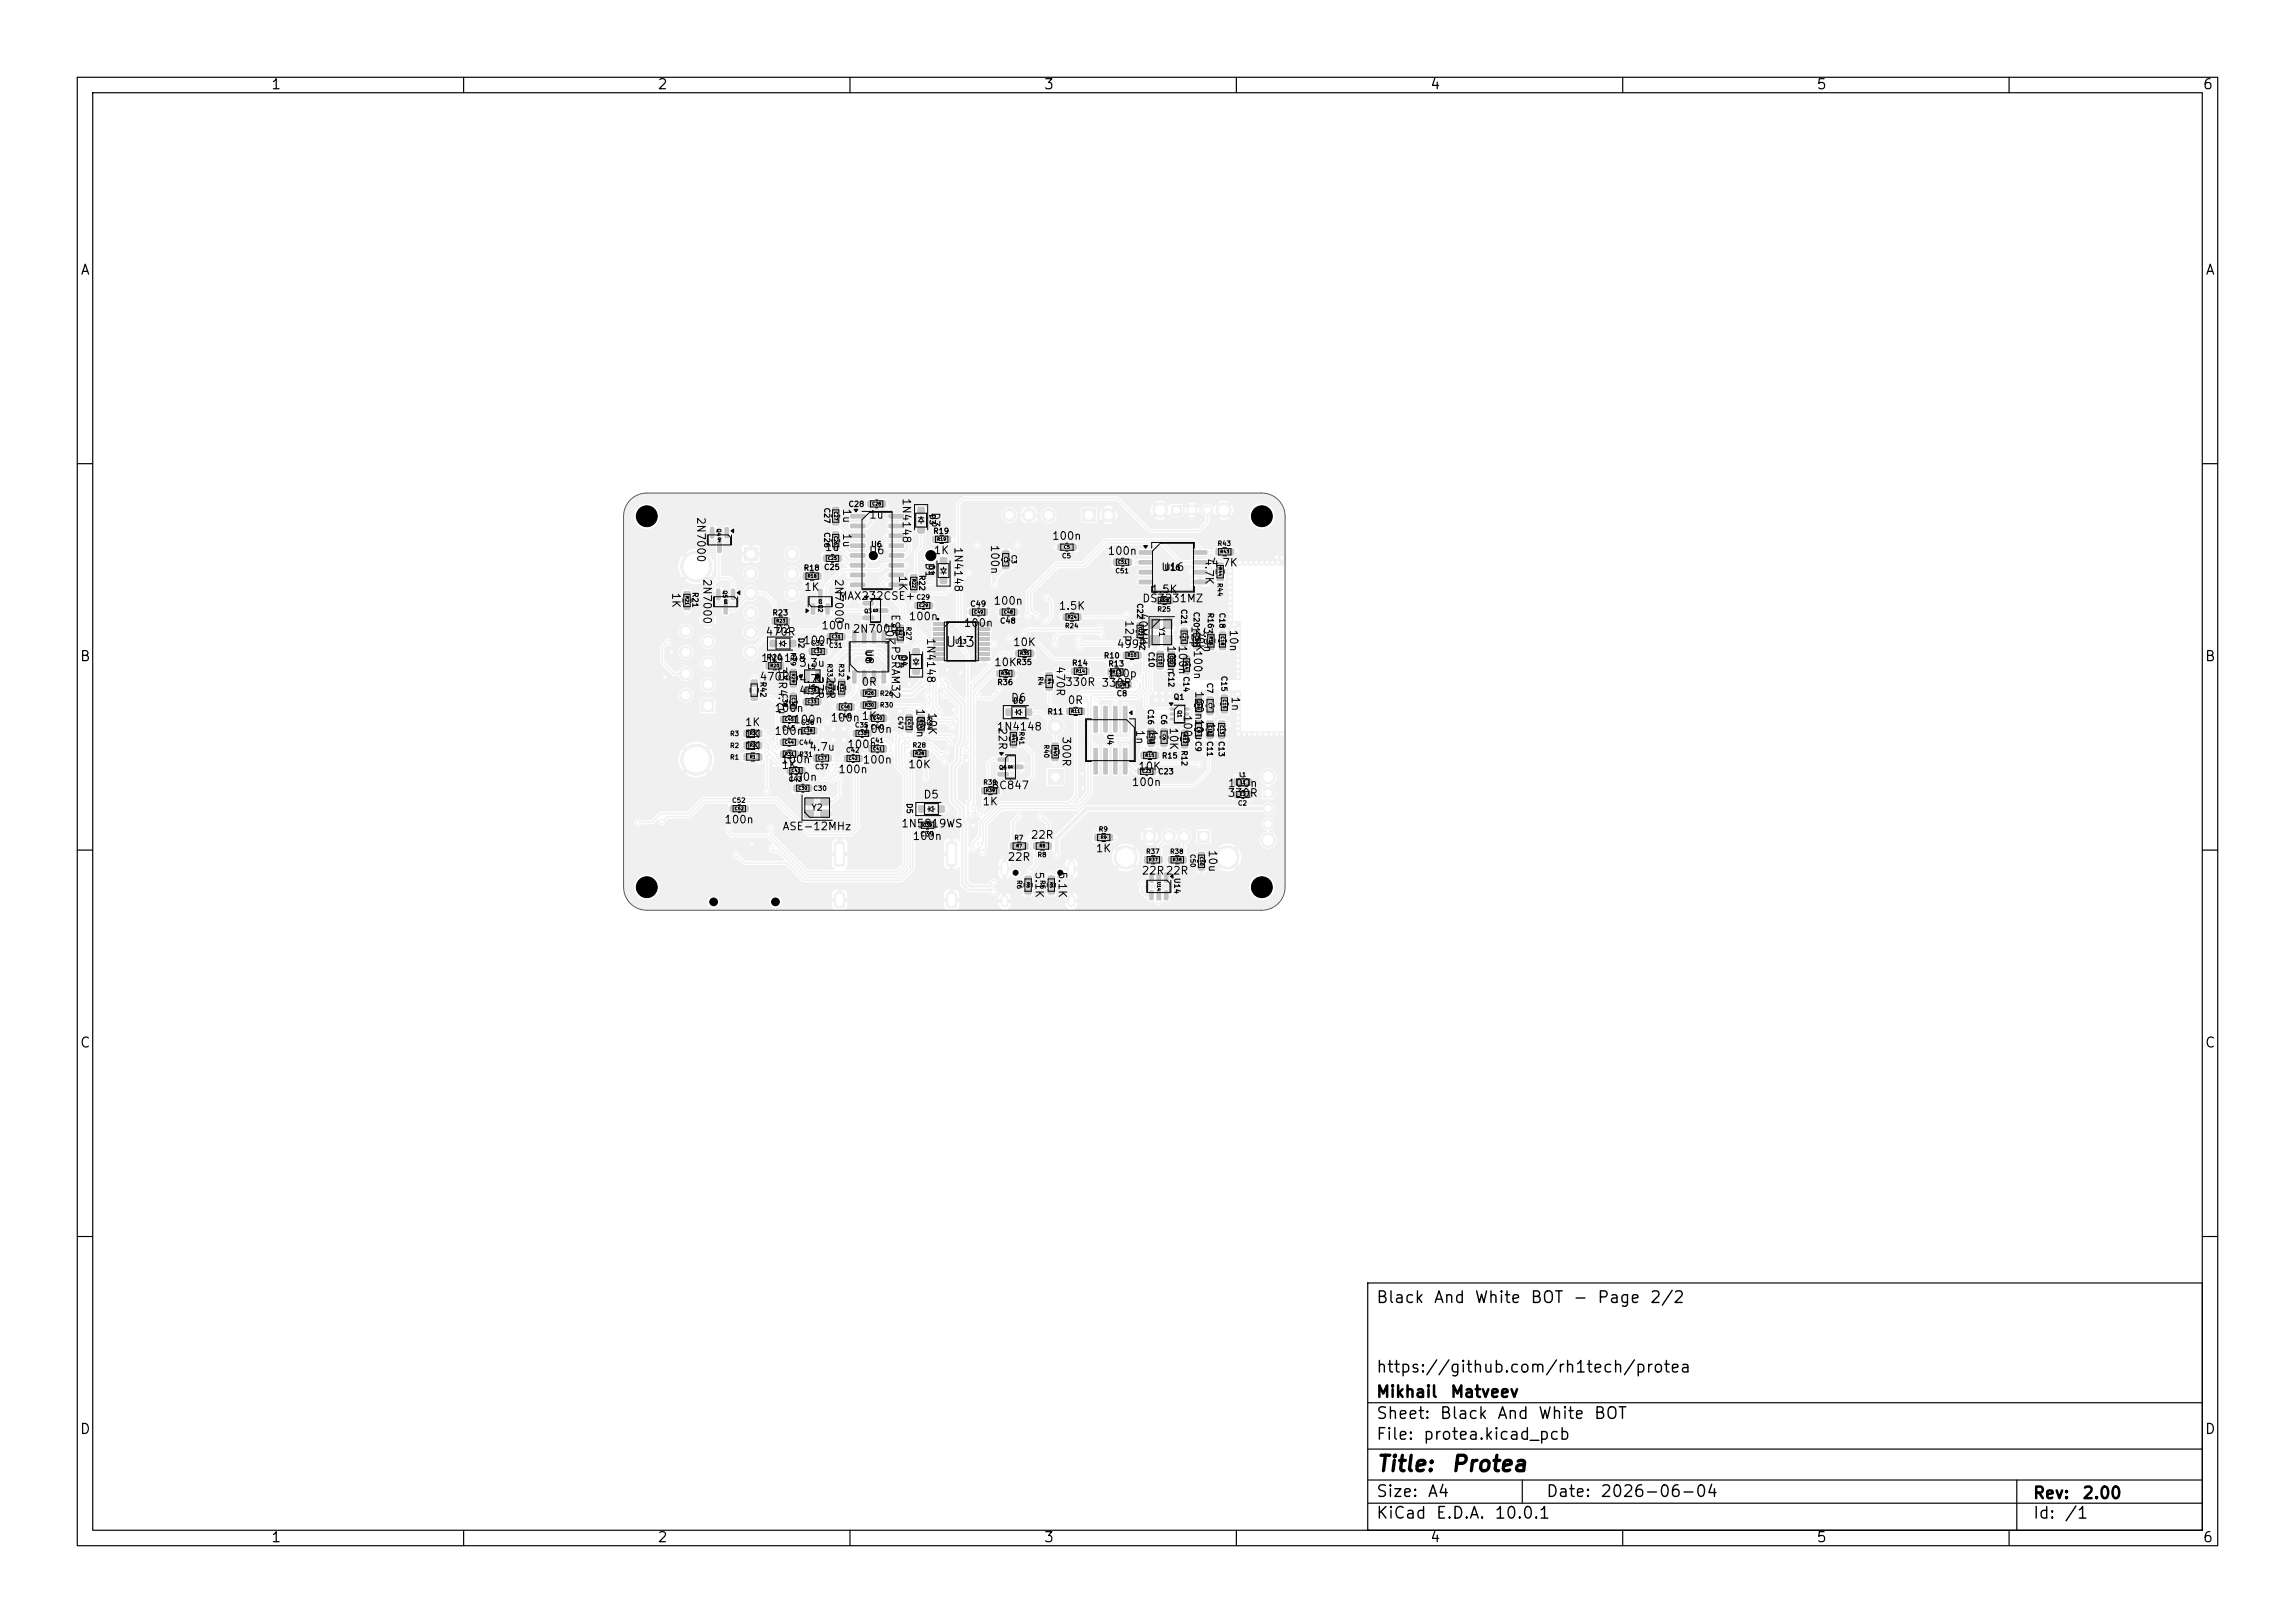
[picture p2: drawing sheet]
<svg xmlns="http://www.w3.org/2000/svg" width="297mm" height="210mm" viewBox="0 0 297 210" stroke-linecap="round" stroke-linejoin="round" font-family="sans-serif">
<defs><g id="words">
<g font-size="2">
<text x="178" y="190.9">Title:</text>
<text x="187.7" y="190.9">Protea</text>
</g>
<g font-size="1.5">
<text x="178" y="169">Black</text>
<text x="185.4" y="169">And</text>
<text x="190.7" y="169">White</text>
<text x="198" y="169">BOT</text>
<text x="203.5" y="169">-</text>
<text x="206.6" y="169">Page</text>
<text x="213.4" y="169">2/2</text>
<text x="178" y="178">https://github.com/rh1tech/protea</text>
<text x="178" y="184">Sheet:</text>
<text x="178" y="181.2">Mikhail</text>
<text x="186.2" y="184">Black</text>
<text x="187.6" y="181.2">Matveev</text>
<text x="193.7" y="184">And</text>
<text x="199" y="184">White</text>
<text x="206.2" y="184">BOT</text>
<text x="178" y="186.7">File:</text>
<text x="184.1" y="186.7">protea.kicad_pcb</text>
<text x="178" y="196.9">KiCad</text>
<text x="178" y="194.1">Size:</text>
<text x="184.7" y="194.1">A4</text>
<text x="185.7" y="196.9">E.D.A.</text>
<text x="193.3" y="196.9">10.0.1</text>
<text x="200" y="194.1">Date:</text>
<text x="207" y="194.1">2026-06-04</text>
<text x="263" y="194.3">Rev:</text>
<text x="263" y="196.9">Id:</text>
<text x="267.1" y="196.9">/1</text>
<text x="269.4" y="194.3">2.00</text>
</g>
<g font-size="1.3">
<text x="35" y="11.9">1</text>
<text x="85" y="11.9">2</text>
<text x="135" y="11.9">3</text>
<text x="185" y="11.9">4</text>
<text x="235" y="11.9">5</text>
<text x="285" y="11.9">6</text>
<text x="10.3" y="35.9">A</text>
<text x="285.4" y="35.9">A</text>
<text x="10.3" y="85.9">B</text>
<text x="122.3" y="84">U13</text>
<text x="285.3" y="85.9">B</text>
<text x="10.3" y="135.9">C</text>
<text x="285.3" y="135.9">C</text>
<text x="10.3" y="185.9">D</text>
<text x="285.3" y="185.9">D</text>
<text x="35" y="199.9">1</text>
<text x="85" y="199.9">2</text>
<text x="135" y="199.9">3</text>
<text x="185" y="199.9">4</text>
<text x="235" y="199.9">5</text>
<text x="285" y="199.9">6</text>
</g>
<g font-size="1">
<text x="108.9" y="65.7" transform="rotate(90 108.9 65.7)">1u</text>
<text x="116.6" y="64.4" transform="rotate(90 116.6 64.4)">1N4148</text>
<text x="90" y="66.8" transform="rotate(90 90 66.8)">2N7000</text>
<text x="106.7" y="71.5">1u</text>
<text x="108.9" y="68.9" transform="rotate(90 108.9 68.9)">1u</text>
<text x="112.4" y="72">U6</text>
<text x="112.4" y="67.4">1u</text>
<text x="120.3" y="66.2" transform="rotate(90 120.3 66.2)">D3</text>
<text x="120.8" y="71.9">1K</text>
<text x="123.3" y="70.7" transform="rotate(90 123.3 70.7)">1N4148</text>
<text x="128" y="70.4" transform="rotate(90 128 70.4)">100n</text>
<text x="136.1" y="70.1">100n</text>
<text x="86.7" y="76.6" transform="rotate(90 86.7 76.6)">1K</text>
<text x="90.8" y="74.8" transform="rotate(90 90.8 74.8)">2N7000</text>
<text x="104" y="76.7">1K</text>
<text x="107.8" y="74.8" transform="rotate(90 107.8 74.8)">2N7000</text>
<text x="108.4" y="77.9">MAX232CSE+</text>
<text x="116.1" y="74.4" transform="rotate(90 116.1 74.4)">1K</text>
<text x="119.5" y="72.7" transform="rotate(90 119.5 72.7)">D1</text>
<text x="143.3" y="72">100n</text>
<text x="148.9" y="77">1.5K</text>
<text x="150.2" y="74.1">U16</text>
<text x="155.7" y="72.2" transform="rotate(90 155.7 72.2)">4.7K</text>
<text x="156.7" y="73.6">4.7K</text>
<text x="99" y="82.5">470R</text>
<text x="100.2" y="82.1">D2</text>
<text x="103.9" y="83.6">100n</text>
<text x="106.2" y="81.7">100n</text>
<text x="110.3" y="82.1">2N7000</text>
<text x="111.8" y="83.9" transform="rotate(90 111.8 83.9)">U8</text>
<text x="114.4" y="80.4" transform="rotate(90 114.4 80.4)">10K</text>
<text x="115.1" y="79.4" transform="rotate(90 115.1 79.4)">ESP-PSRAM32</text>
<text x="117.5" y="80.5">100n</text>
<text x="119.7" y="82.5" transform="rotate(90 119.7 82.5)">1N4148</text>
<text x="124.6" y="81.4">100n</text>
<text x="128.5" y="78.5">100n</text>
<text x="131" y="83.8">10K</text>
<text x="136.9" y="79.1">1.5K</text>
<text x="145.4" y="80.2" transform="rotate(90 145.4 80.2)">12p</text>
<text x="147.2" y="79.2" transform="rotate(90 147.2 79.2)">40MHz</text>
<text x="147.7" y="78.2">DS3231MZ</text>
<text x="150.8" y="83.4" transform="rotate(90 150.8 83.4)">100n</text>
<text x="152.3" y="83.4" transform="rotate(90 152.3 83.4)">100n</text>
<text x="154" y="80.9" transform="rotate(90 154 80.9)">12p</text>
<text x="154.5" y="81.3" transform="rotate(90 154.5 81.3)">20K</text>
<text x="155.6" y="81" transform="rotate(90 155.6 81)">3.3n</text>
<text x="158.9" y="81.4" transform="rotate(90 158.9 81.4)">10n</text>
<text x="98.2" y="88.3">470R</text>
<text x="98.4" y="85.9">1N4148</text>
<text x="100.5" y="86.2" transform="rotate(90 100.5 86.2)">33R4.7u</text>
<text x="103.3" y="88.6">4.7u</text>
<text x="103.3" y="86.5">3.3u</text>
<text x="105.3" y="87.4" transform="rotate(90 105.3 87.4)">27R</text>
<text x="106.8" y="87.4" transform="rotate(90 106.8 87.4)">27R</text>
<text x="111.4" y="89">0R</text>
<text x="116" y="84.5" transform="rotate(90 116 84.5)">D4</text>
<text x="128.6" y="86.4">10K</text>
<text x="136.5" y="86.1" transform="rotate(90 136.5 86.1)">470R</text>
<text x="137.8" y="89">330R 330R</text>
<text x="143.3" y="87.9">100p</text>
<text x="144.4" y="84.1">499R</text>
<text x="154.3" y="84" transform="rotate(90 154.3 84)">100n</text>
<text x="154.4" y="89.3" transform="rotate(90 154.4 89.3)">100n10u</text>
<text x="96.3" y="95.7">1K</text>
<text x="96.3" y="94.2">1K</text>
<text x="100.1" y="92.4">100n</text>
<text x="100.1" y="95.3">100n</text>
<text x="102.6" y="93.8">100n</text>
<text x="103.3" y="90.1">4.7u</text>
<text x="107.4" y="93.6">100n1K</text>
<text x="111.6" y="95.1">100n</text>
<text x="118.4" y="91.6" transform="rotate(90 118.4 91.6)">100n</text>
<text x="119.9" y="92.1" transform="rotate(90 119.9 92.1)">10K</text>
<text x="128.9" y="94.8">1N4148</text>
<text x="129" y="94" transform="rotate(90 129 94)">22R</text>
<text x="130.8" y="91">D6</text>
<text x="137.3" y="95.2" transform="rotate(90 137.3 95.2)">300R</text>
<text x="138.1" y="91.3">0R</text>
<text x="146.8" y="94.3" transform="rotate(90 146.8 94.3)">1n</text>
<text x="148.5" y="94.3" transform="rotate(90 148.5 94.3)">1u</text>
<text x="151.1" y="94" transform="rotate(90 151.1 94)">10K</text>
<text x="152.9" y="92.4" transform="rotate(90 152.9 92.4)">100n</text>
<text x="155.9" y="93.4" transform="rotate(90 155.9 93.4)">1u</text>
<text x="159.2" y="90" transform="rotate(90 159.2 90)">1n</text>
<text x="96.3" y="97.2">1K</text>
<text x="101" y="99">100n</text>
<text x="101.1" y="99.7">1K</text>
<text x="101.9" y="101.3">100n</text>
<text x="104.6" y="97.4">4.7u</text>
<text x="108.4" y="100.3">100n</text>
<text x="109.6" y="97.1">100n</text>
<text x="111.6" y="99">100n</text>
<text x="117.4" y="99.7">10K</text>
<text x="146.4" y="102">100n</text>
<text x="147.2" y="99.9">10K</text>
<text x="93.7" y="106.8">100n</text>
<text x="101.2" y="107.7">ASE-12MHz</text>
<text x="116.6" y="107.3">1N5819WS</text>
<text x="119.4" y="103.6">D5</text>
<text x="127.1" y="104.5">1K</text>
<text x="128.2" y="102.4">BC847</text>
<text x="158.8" y="103.4">330R</text>
<text x="158.8" y="102.1">100n</text>
<text x="118" y="108.9">100n</text>
<text x="130.3" y="111.6">22R</text>
<text x="133.3" y="108.8">22R</text>
<text x="133.8" y="112.7" transform="rotate(90 133.8 112.7)">5.1K</text>
<text x="136.8" y="112.7" transform="rotate(90 136.8 112.7)">5.1K</text>
<text x="141.7" y="110.5">1K</text>
<text x="147.7" y="113.4">22R22R</text>
<text x="156.2" y="109.9" transform="rotate(90 156.2 109.9)">10u</text>
</g>
<text font-size=".8" x="104.9" y="105.1">Y2</text>
<g font-size=".7">
<text x="106.5" y="65.6" transform="rotate(90 106.5 65.6)">C27</text>
<text x="109.7" y="65.8">C28</text>
<text x="106.5" y="68.8" transform="rotate(90 106.5 68.8)">C26</text>
<text x="112.7" y="71">U6</text>
<text x="120.7" y="69.2">R19</text>
<text x="89.4" y="76.5" transform="rotate(90 89.4 76.5)">R21</text>
<text x="103.9" y="74">R18 C25</text>
<text x="118.8" y="74.3" transform="rotate(90 118.8 74.3)">R22</text>
<text x="120" y="73" transform="rotate(90 120 73)">D1</text>
<text x="147" y="78" transform="rotate(90 147 78)">C22</text>
<text x="150.6" y="74">U16</text>
<text x="99.9" y="79.8">R23</text>
<text x="103.2" y="82.5" transform="rotate(90 103.2 82.5)">D2</text>
<text x="125.5" y="78.7">C49</text>
<text x="129.3" y="80.9">C48</text>
<text x="149.8" y="81.1" transform="rotate(90 149.8 81.1)">Y1</text>
<text x="152.7" y="78.7" transform="rotate(90 152.7 78.7)">C21</text>
<text x="154.3" y="79.1" transform="rotate(90 154.3 79.1)">C20</text>
<text x="156.1" y="79.2" transform="rotate(90 156.1 79.2)">R16</text>
<text x="157.6" y="79.2" transform="rotate(90 157.6 79.2)">C18</text>
<text x="98.2" y="88.1" transform="rotate(90 98.2 88.1)">R42</text>
<text x="99.1" y="85.6">R20</text>
<text x="116.5" y="84.8" transform="rotate(90 116.5 84.8)">D4</text>
<text x="129" y="88.8">R36</text>
<text x="131.4" y="86.2">R35</text>
<text x="138.7" y="86.3">R14</text>
<text x="142.8" y="85.4">R10</text>
<text x="143.4" y="86.4">R13</text>
<text x="148.5" y="84.3" transform="rotate(90 148.5 84.3)">C10</text>
<text x="151" y="86.8" transform="rotate(90 151 86.8)">C12</text>
<text x="153" y="87.5" transform="rotate(90 153 87.5)">C14</text>
<text x="156" y="88.3" transform="rotate(90 156 88.3)">C7</text>
<text x="157.9" y="87.4" transform="rotate(90 157.9 87.4)">C15</text>
<text x="135.5" y="92.6">R11</text>
<text x="143.1" y="94.9" transform="rotate(90 143.1 94.9)">U4</text>
<text x="144.4" y="90.3">C8</text>
<text x="148.4" y="91.7" transform="rotate(90 148.4 91.7)">C16</text>
<text x="150.1" y="92.4" transform="rotate(90 150.1 92.4)">C6</text>
<text x="151.8" y="90.7">Q1</text>
<text x="154.5" y="95.8" transform="rotate(90 154.5 95.8)">C9</text>
<text x="156" y="95.8" transform="rotate(90 156 95.8)">C11</text>
<text x="157.5" y="95.8" transform="rotate(90 157.5 95.8)">C13</text>
<text x="149.8" y="100.4">C23</text>
<text x="150.3" y="98.3">R15</text>
<text x="152.7" y="97" transform="rotate(90 152.7 97)">R12</text>
<text x="117.2" y="103.9" transform="rotate(90 117.2 103.9)">D5</text>
<text x="151.8" y="113.5" transform="rotate(90 151.8 113.5)">U14</text>
</g>
<g font-size=".6">
<text x="130.8" y="71.7" transform="rotate(90 130.8 71.7)">C3</text>
<text x="157.5" y="70.8">R43</text>
<text x="118.5" y="77.7">C29</text>
<text x="137.4" y="72.4">C5</text>
<text x="144.3" y="74.3">C51</text>
<text x="157.4" y="75.4" transform="rotate(90 157.4 75.4)">R44</text>
<text x="104.9" y="83.7">C32</text>
<text x="107.2" y="84">C31</text>
<text x="117.1" y="81" transform="rotate(90 117.1 81)">R27</text>
<text x="137.8" y="81.4">R24</text>
<text x="149.7" y="79.3">R25</text>
<text x="101.1" y="89.7" transform="rotate(90 101.1 89.7)">C36</text>
<text x="102.2" y="84.4" transform="rotate(90 102.2 84.4)">R29</text>
<text x="104.4" y="86.7">L5</text>
<text x="106.9" y="85.8" transform="rotate(90 106.9 85.8)">R33</text>
<text x="108.4" y="85.8" transform="rotate(90 108.4 85.8)">R32</text>
<text x="134.2" y="87.5" transform="rotate(90 134.2 87.5)">R4</text>
<text x="94.4" y="95.4">R3</text>
<text x="101.2" y="94.7">C45</text>
<text x="103.6" y="93.9">C38</text>
<text x="108.4" y="93.1">C46</text>
<text x="110.6" y="94.3">C35</text>
<text x="112.6" y="94.5">C40</text>
<text x="113.8" y="90.2">R26</text>
<text x="113.8" y="91.7">R30</text>
<text x="116.1" y="92.6" transform="rotate(90 116.1 92.6)">C47</text>
<text x="119.8" y="92.7" transform="rotate(90 119.8 92.7)">R34</text>
<text x="131.8" y="94.6" transform="rotate(90 131.8 94.6)">R41</text>
<text x="94.4" y="96.9">R2</text>
<text x="94.4" y="98.4">R1</text>
<text x="102" y="101.3">C43</text>
<text x="103.3" y="96.5">C44</text>
<text x="103.4" y="98.1">R31</text>
<text x="105.4" y="99.7">C37</text>
<text x="109.4" y="97.5">C42</text>
<text x="112.6" y="96.3">C41</text>
<text x="118" y="96.9">R28</text>
<text x="127.2" y="101.7">R39</text>
<text x="135" y="96.3" transform="rotate(90 135 96.3)">R40</text>
<text x="94.7" y="104">C52</text>
<text x="105.2" y="102.5">C30</text>
<text x="142.1" y="107.7">R9</text>
<text x="160.1" y="104.4">C2</text>
<text x="119" y="108.4">C39</text>
<text x="131.2" y="108.9">R7</text>
<text x="131.5" y="113.8" transform="rotate(90 131.5 113.8)">R6</text>
<text x="134.2" y="111.1">R8</text>
<text x="134.5" y="113.8" transform="rotate(90 134.5 113.8)">R5</text>
<text x="148.3" y="110.6">R37</text>
<text x="151.4" y="110.6">R38</text>
<text x="153.9" y="110.5" transform="rotate(90 153.9 110.5)">C50</text>
</g>
<g font-size=".5">
<text x="92.7" y="68.3" transform="rotate(90 92.7 68.3)">Q4</text>
<text x="93.5" y="76.3" transform="rotate(90 93.5 76.3)">Q5</text>
<text x="105.8" y="78.2" transform="rotate(90 105.8 78.2)">Q2</text>
<text x="111.8" y="79.5">Q3</text>
<text x="123.6" y="83.4">U13</text>
<text x="104.6" y="89.3">L5</text>
<text x="152.3" y="91.8" transform="rotate(90 152.3 91.8)">Q1</text>
<text x="129.2" y="99.7">Q6</text>
<text x="160.3" y="100.6">L1</text>
</g>
<g font-size=".4">
<text x="112.8" y="65.5">C28</text>
<text x="107.9" y="66.1" transform="rotate(90 107.9 66.1)">C27</text>
<text x="107.9" y="69.3" transform="rotate(90 107.9 69.3)">C26</text>
<text x="121.2" y="70.1">R19</text>
<text x="129.9" y="72" transform="rotate(90 129.9 72)">C3</text>
<text x="137.6" y="71.1">C5</text>
<text x="157.9" y="71.7">R43</text>
<text x="88.6" y="77.1" transform="rotate(90 88.6 77.1)">R21</text>
<text x="104.5" y="74.8">R18</text>
<text x="107.1" y="72.5">C25</text>
<text x="118" y="74.9" transform="rotate(90 118 74.9)">R22</text>
<text x="144.6" y="73">C51</text>
<text x="150.1" y="78">R25</text>
<text x="157.6" y="73.3" transform="rotate(90 157.6 73.3)">R44</text>
<text x="100.4" y="80.6">R23</text>
<text x="107.6" y="82.7">C31</text>
<text x="116.2" y="81.4" transform="rotate(90 116.2 81.4)">R27</text>
<text x="118.9" y="78.6">C29</text>
<text x="126" y="79.5">C49</text>
<text x="129.9" y="79.5">C48</text>
<text x="138.1" y="80.1">R24</text>
<text x="147.3" y="81.1" transform="rotate(90 147.3 81.1)">C22</text>
<text x="153" y="81.8" transform="rotate(90 153 81.8)">C21</text>
<text x="154.6" y="82.2" transform="rotate(90 154.6 82.2)">C20</text>
<text x="156.4" y="82.3" transform="rotate(90 156.4 82.3)">R16</text>
<text x="157.9" y="82.3" transform="rotate(90 157.9 82.3)">C18</text>
<text x="99.6" y="86.4">R20</text>
<text x="102.4" y="87.1" transform="rotate(90 102.4 87.1)">R29</text>
<text x="104.5" y="89.6">C34</text>
<text x="105.2" y="84.6">C32</text>
<text x="107.1" y="88.4" transform="rotate(90 107.1 88.4)">R33</text>
<text x="108.6" y="88.4" transform="rotate(90 108.6 88.4)">R32</text>
<text x="111.9" y="90">R26</text>
<text x="129.5" y="87.4">R36</text>
<text x="132" y="84.8">R35</text>
<text x="135.5" y="87.7" transform="rotate(90 135.5 87.7)">R4</text>
<text x="139.2" y="87.1">R14</text>
<text x="143.9" y="87.2">R13</text>
<text x="144.8" y="88.9">C8</text>
<text x="145.9" y="85.1">R10</text>
<text x="149.9" y="84.8" transform="rotate(90 149.9 84.8)">C10</text>
<text x="151.3" y="84.8" transform="rotate(90 151.3 84.8)">C12</text>
<text x="153.3" y="85.4" transform="rotate(90 153.3 85.4)">C14</text>
<text x="97" y="95.2">R3</text>
<text x="101.5" y="93.4">C45</text>
<text x="102.4" y="90.2" transform="rotate(90 102.4 90.2)">C36</text>
<text x="104" y="94.8">C38</text>
<text x="104.5" y="91.1">C33</text>
<text x="108.8" y="91.8">C46</text>
<text x="110.9" y="95.2">C35</text>
<text x="111.9" y="91.5">R30</text>
<text x="113" y="93.2">C40</text>
<text x="117.4" y="93" transform="rotate(90 117.4 93)">C47</text>
<text x="118.9" y="93" transform="rotate(90 118.9 93)">R34</text>
<text x="130.9" y="95" transform="rotate(90 130.9 95)">R41</text>
<text x="138.6" y="92.3">R11</text>
<text x="148.7" y="94.8" transform="rotate(90 148.7 94.8)">C16</text>
<text x="150.4" y="95" transform="rotate(90 150.4 95)">C6</text>
<text x="153" y="95" transform="rotate(90 153 95)">R12</text>
<text x="154.8" y="94" transform="rotate(90 154.8 94)">C9</text>
<text x="154.8" y="90.6" transform="rotate(90 154.8 90.6)">2nH</text>
<text x="156.3" y="90.9" transform="rotate(90 156.3 90.9)">C7</text>
<text x="156.3" y="93.8" transform="rotate(90 156.3 93.8)">C11</text>
<text x="157.8" y="93.8" transform="rotate(90 157.8 93.8)">C13</text>
<text x="158.2" y="90.5" transform="rotate(90 158.2 90.5)">C15</text>
<text x="97" y="96.7">R2</text>
<text x="97" y="98.2">R1</text>
<text x="101.5" y="96.3">C44</text>
<text x="101.5" y="97.9">R31</text>
<text x="102.4" y="100">C43</text>
<text x="105.8" y="98.4">C37</text>
<text x="109.8" y="98.4">C42</text>
<text x="112.9" y="97.2">C41</text>
<text x="118.4" y="97.8">R28</text>
<text x="136.3" y="96.6" transform="rotate(90 136.3 96.6)">R40</text>
<text x="147.8" y="100.1">C23</text>
<text x="148.2" y="98">R15</text>
<text x="160.4" y="101.5">L1</text>
<text x="95" y="104.9">C52</text>
<text x="103.3" y="102.3">C30</text>
<text x="119.4" y="107.1">C39</text>
<text x="127.5" y="102.6">R39</text>
<text x="160.4" y="103.1">C2</text>
<text x="131.5" y="109.8">R7</text>
<text x="134.5" y="109.8">R8</text>
<text x="142.4" y="108.7">R9</text>
<text x="148.6" y="111.5">R37</text>
<text x="151.7" y="111.5">R38</text>
<text x="155.2" y="110.8" transform="rotate(90 155.2 110.8)">C50</text>
<text x="132.8" y="114.1" transform="rotate(90 132.8 114.1)">R6</text>
<text x="135.8" y="114.1" transform="rotate(90 135.8 114.1)">R5</text>
<text x="149.7" y="114.1" transform="rotate(90 149.7 114.1)">U14</text>
</g>
<g font-size=".3">
<text x="92.9" y="69.5" transform="rotate(90 92.9 69.5)">Q4</text>
<text x="93.7" y="77.5" transform="rotate(90 93.7 77.5)">Q5</text>
<text x="105.9" y="77.5" transform="rotate(90 105.9 77.5)">Q2</text>
<text x="112.9" y="79.2">Q3</text>
<text x="130.4" y="99.5">Q6</text>
</g>
</g></defs>
<path d="M160.1 90.3h.5v.9h-.5z" fill="#f0f0f0"/>
<g fill="#f0f0f0" stroke="#f0f0f0" stroke-width=".13">
<circle cx="109.2" cy="94.3" r=".3"/>
<circle cx="109.2" cy="95.7" r=".3"/>
<circle cx="109.2" cy="97.1" r=".3"/>
<circle cx="107.9" cy="94.3" r=".3"/>
<circle cx="107.9" cy="95.7" r=".3"/>
<circle cx="107.9" cy="97.1" r=".3"/>
<circle cx="106.5" cy="94.3" r=".3"/>
<circle cx="106.5" cy="95.7" r=".3"/>
<circle cx="106.5" cy="97.1" r=".3"/>
</g>
<path d="M90.8 90.5h1.6v1.6h-1.6z" fill="#f0f0f0"/>
<g fill="#f0f0f0" stroke="#f0f0f0" stroke-width=".13">
<circle cx="91.6" cy="88.6" r=".8"/>
<circle cx="91.6" cy="85.8" r=".8"/>
<circle cx="91.6" cy="83" r=".8"/>
<circle cx="90.1" cy="98.3" r="2"/>
<circle cx="91.6" cy="80.3" r=".8"/>
<circle cx="90.1" cy="73.3" r="2"/>
<circle cx="88.8" cy="90" r=".8"/>
<circle cx="88.8" cy="87.2" r=".8"/>
<circle cx="88.8" cy="84.4" r=".8"/>
<circle cx="88.8" cy="81.6" r=".8"/>
</g>
<path d="M155 107.5h1.6v1.5h-1.6z" fill="#f0f0f0"/>
<g fill="#f0f0f0" stroke="#f0f0f0" stroke-width=".13">
<circle cx="153.3" cy="108.2" r=".8"/>
<circle cx="151.3" cy="108.2" r=".8"/>
<circle cx="148.8" cy="108.2" r=".8"/>
<circle cx="158.8" cy="110.9" r="1.5"/>
<circle cx="145.7" cy="110.9" r="1.5"/>
</g>
<path d="M96.3 70.8h1.7v1.7h-1.7z" fill="#f0f0f0"/>
<g fill="#f0f0f0" stroke="#f0f0f0" stroke-width=".13">
<circle cx="97.2" cy="74.2" r=".85"/>
<circle cx="97.2" cy="76.8" r=".85"/>
<circle cx="97.2" cy="79.3" r=".85"/>
<circle cx="97.2" cy="81.8" r=".85"/>
<circle cx="97.2" cy="84.4" r=".85"/>
<circle cx="135.7" cy="66.6" r=".85"/>
<circle cx="133.2" cy="66.6" r=".85"/>
<circle cx="130.6" cy="66.6" r=".85"/>
</g>
<path d="M140.1 65.8h1.7v1.7h-1.7z" fill="#f0f0f0"/>
<circle cx="143.5" cy="66.6" r=".85" fill="#f0f0f0" stroke="#f0f0f0" stroke-width=".13"/>
<path d="M163.5 102h1.3v1.3h-1.3z" fill="#f0f0f0"/>
<g fill="#f0f0f0" stroke="#f0f0f0" stroke-width=".13">
<circle cx="164.1" cy="104.6" r=".65"/>
<circle cx="164.1" cy="100.5" r=".94"/>
<circle cx="164.1" cy="106.6" r=".65"/>
<circle cx="164.1" cy="108.7" r=".94"/>
<circle cx="102.5" cy="71.7" r=".85"/>
<circle cx="102.5" cy="74.2" r=".85"/>
<circle cx="102.5" cy="76.8" r=".85"/>
</g>
<path d="M130 111.8v1.1M130 116.3v.6M138.6 111.8v1.1M138.6 116.3v.6" fill="none" stroke="#f0f0f0" stroke-width="1"/>
<path d="M151.6 65.4h1.3v1.3h-1.3z" fill="#f0f0f0"/>
<g fill="#f0f0f0" stroke="#f0f0f0" stroke-width=".13">
<circle cx="150.2" cy="66" r=".94"/>
<circle cx="154.3" cy="66" r=".65"/>
<circle cx="158.4" cy="66" r=".94"/>
<circle cx="156.3" cy="66" r=".65"/>
</g>
<path d="M135.6 99.5h2v2h-2z" fill="#f0f0f0"/>
<circle cx="136.6" cy="94" r="1" fill="#f0f0f0" stroke="#f0f0f0" stroke-width=".13"/>
<g fill="#f0f0f0">
<path d="M122.6 108.9h1l.2 .2 .1 2.7-.1 .2-.2 .1h-.9l-.2-.2v-2.7z"/>
<path d="M122.5 115.6l.3-.2h.8l.2 .2 .1 1.6-.2 .2-.9 .1-.3-.1z"/>
<path d="M108 115.6l.3-.2h.8l.2 .2 .1 1.6-.2 .2-.9 .1-.3-.1z"/>
<path d="M108 109l.2-.1h.8h.2l.1 .2 .1 2.7-.1 .2-.2 .1h-.9l-.2-.2z"/>
<path d="M91.9 68.2h.4l.1 .1 .1 1.2-.1 .2h-.4l-.1-.1z"/>
<path d="M93.8 68.2h.4l.1 .1 .1 1.2-.1 .2h-.4l-.1-.1z"/>
<path d="M92.8 70.1h.5l.1 .1v1.2l-.1 .1h-.3l-.2-.1z"/>
<path d="M99.1 85.7h.7v.9h-.7z"/>
<path d="M100.8 85.7h.6v.9h-.6z"/>
<path d="M102.5 92.7l.2-.1 .6 .1 .1 .1-.1 .7-.2 .1-.6-.1v-.2z"/>
<path d="M101 92.7l.1-.1 .7 .1v.1v.7l-.2 .1-.6-.1-.1-.2z"/>
<path d="M108.5 87.9h.8v.6h-.8z"/>
<path d="M108.5 89.5h.8v.7h-.8z"/>
<path d="M113 89.3h.7v.8h-.7z"/>
<path d="M111.4 89.3h.6v.8h-.6z"/>
<path d="M139.7 91.6h.7v.9h-.7z"/>
<path d="M138 91.6h.7v.9h-.7z"/>
<path d="M147.1 80.5h.2h.7v.2v.6l-.2 .1-.7-.1v-.1z"/>
<path d="M147.1 82.1l.2-.1 .7 .1v.2v.6h-.2h-.7v-.2z"/>
<path d="M151.2 85.8h.2h.6l.1 .2-.1 .6-.1 .1-.7-.1-.1-.2z"/>
<path d="M151.2 84.3l.2-.1 .6 .1 .1 .1-.1 .6-.1 .1-.7-.1-.1-.1z"/>
<path d="M107.7 70.3h.2h.7v.2v.6l-.2 .1-.7-.1v-.1z"/>
<path d="M107.7 68.8l.2-.1 .7 .1v.2v.6h-.2h-.7v-.2z"/>
<path d="M88.5 76.5h.8v.7h-.8z"/>
<path d="M88.5 78.2h.8v.7h-.8z"/>
<path d="M106.8 78.1h.5l.1 .1v1.2l-.1 .1h-.3l-.2-.1z"/>
<path d="M104.9 78.1h.5l.1 .1v1.2l-.1 .1h-.3l-.2-.1z"/>
<path d="M105.9 76.2h.4l.1 .1 .1 1.2-.1 .2h-.4l-.1-.1z"/>
<path d="M148.9 80h1.2v1.4h-1.2z"/>
<path d="M148.9 82.2h1.2v1.4h-1.2z"/>
<path d="M150.6 82.2h1.2v1.4h-1.2z"/>
<path d="M150.6 80h1.2v1.4h-1.2z"/>
<path d="M133.1 84.1h.7v.9h-.7z"/>
<path d="M131.4 84.1h.7v.9h-.7z"/>
<path d="M106.8 97.7l.2-.1 .6 .1v.1v.7l-.2 .1-.6-.1-.1-.2z"/>
<path d="M105.3 97.7l.1-.1 .6 .1 .1 .1-.1 .7-.1 .1-.6-.1-.1-.2z"/>
<path d="M154.5 83.2l.1-.1 .7 .1v.2v.6h-.2h-.6l-.1-.2z"/>
<path d="M154.5 81.6h.1h.7v.2v.6l-.2 .1-.6-.1-.1-.1z"/>
<path d="M130.7 109.1h.7v.8h-.7z"/>
<path d="M132.4 109.1h.7v.8h-.7z"/>
<path d="M156.2 90.2l.2-.1 .6 .1 .1 .1-.1 .6-.1 .1-.7-.1-.1-.1z"/>
<path d="M156.2 91.7h.2h.6l.1 .2-.1 .6-.1 .1-.7-.1-.1-.2z"/>
<path d="M159.7 100.8h.7v.8h-.7z"/>
<path d="M161.3 100.8h.7v.8h-.7z"/>
<path d="M136.1 97.8h.9v.6h-.9z"/>
<path d="M136.1 96.1h.9v.7h-.9z"/>
<path d="M127 101.9h.7v.8h-.7z"/>
<path d="M128.7 101.9h.6v.8h-.6z"/>
<path d="M125.5 78.8l.2-.1 .6 .1v.2v.6l-.2 .1-.6-.1-.1-.1z"/>
<path d="M127 78.8l.2-.1 .6 .1 .1 .2-.1 .6-.1 .1-.7-.1v-.1z"/>
<path d="M97.2 88l.2-.1 .6 .1 .1 .1-.1 .7-.2 .1-.6-.1-.1-.2z"/>
<path d="M97.2 89.8l.2-.1 .6 .1 .1 .2-.1 .6-.2 .1-.6-.1-.1-.1z"/>
<path d="M130.7 94.4h.9v.7h-.9z"/>
<path d="M130.7 96.1h.9v.7h-.9z"/>
<path d="M102.3 89.7l.1-.1 .7 .1v.1v.7h-.2h-.6l-.1-.2z"/>
<path d="M102.3 91.2h.1h.7v.2v.6l-.2 .1-.6-.1-.1-.2z"/>
<path d="M103.9 74.1h.7v.9h-.7z"/>
<path d="M105.6 74.1h.7v.9h-.7z"/>
<path d="M110 66.5h1.9l.1 .1v.4l-.1 .1h-1.8l-.1-.2z"/>
<path d="M110 67.8h1.9l.1 .1v.4l-.1 .1-1.8-.1-.1-.1z"/>
<path d="M110 69.1l1.9-.1 .1 .2v.3l-.1 .1h-1.8l-.1-.1z"/>
<path d="M110 70.3h1.9l.1 .2v.3l-.1 .1h-1.8l-.1-.1z"/>
<path d="M110 71.6h1.9l.1 .1v.4l-.1 .1h-1.8l-.1-.2z"/>
<path d="M110 72.9h1.9l.1 .1v.3l-.1 .1h-1.8l-.1-.1z"/>
<path d="M110 74.2l1.9-.1 .1 .2v.3l-.1 .1h-1.8l-.1-.1z"/>
<path d="M110 75.4h1.9l.1 .1v.4l-.1 .1h-1.8l-.1-.2z"/>
<path d="M115 75.4h1.9l.1 .1v.4l-.1 .1h-1.8l-.1-.2z"/>
<path d="M115 74.2l1.9-.1 .1 .2v.3l-.1 .1h-1.8l-.1-.1z"/>
<path d="M115 72.9h1.9l.1 .1v.3l-.1 .1h-1.8l-.1-.1z"/>
<path d="M115 71.6h1.9l.1 .1v.4l-.1 .1h-1.8l-.1-.2z"/>
<path d="M115 70.3h1.9l.1 .2v.3l-.1 .1h-1.8l-.1-.1z"/>
<path d="M115 69.1l1.9-.1 .1 .2v.3l-.1 .1h-1.8l-.1-.1z"/>
<path d="M115 67.8h1.9l.1 .1v.4l-.1 .1-1.8-.1-.1-.1z"/>
<path d="M115 66.5h1.9l.1 .1v.4l-.1 .1h-1.8l-.1-.2z"/>
<path d="M105 94.1h.1h.6l.1 .2-.1 .7h-.1h-.6l-.1-.2z"/>
<path d="M103.4 94.1h.2h.6l.1 .2-.1 .7h-.2h-.6v-.2z"/>
<path d="M157.8 83.3h.2h.6l.1 .2-.1 .6-.1 .1-.7-.1-.1-.2z"/>
<path d="M157.8 81.8l.2-.1 .6 .1 .1 .1-.1 .6-.1 .1-.7-.1-.1-.1z"/>
<path d="M118.9 104.3l.1-.1 .7 .1 .1 .1-.1 .7-.2 .1-.6-.1-.1-.2z"/>
<path d="M121.4 104.3l.1-.1 .7 .1 .1 .1-.1 .7-.2 .1-.6-.1-.1-.2z"/>
<path d="M143.4 86.5h.6v.9h-.6z"/>
<path d="M145 86.5h.7v.9h-.7z"/>
<path d="M105.5 88.9l.1-.1 .7 .1v.2v.6l-.2 .1-.6-.1-.1-.1z"/>
<path d="M103.9 88.9l.2-.1 .6 .1 .1 .2-.1 .6-.2 .1-.6-.1v-.1z"/>
<path d="M108.1 71.8h.2h.6l.1 .2-.1 .7h-.2h-.6v-.2z"/>
<path d="M106.6 71.8h.1h.6l.1 .2-.1 .7h-.1h-.6l-.1-.2z"/>
<path d="M155.1 111.8h.1h.7l.1 .2-.1 .6-.2 .1-.6-.1-.1-.2z"/>
<path d="M155.1 110.3l.1-.1 .7 .1 .1 .1-.1 .7h-.2h-.6l-.1-.2z"/>
<path d="M107 87.9h.8v.6h-.8z"/>
<path d="M107 89.5h.8v.7h-.8z"/>
<path d="M156.3 81.8h.8v.6h-.8z"/>
<path d="M156.3 83.4h.8v.7h-.8z"/>
<path d="M130.6 86.7h.7v.9h-.7z"/>
<path d="M129 86.7h.7v.9h-.7z"/>
<path d="M149.7 85.8h.2h.7v.2v.6l-.2 .1-.7-.1v-.2z"/>
<path d="M149.7 84.3l.2-.1 .7 .1v.1v.6l-.2 .1-.7-.1v-.1z"/>
<path d="M94.5 104.2h.2h.6v.2v.6l-.2 .1-.6-.1-.1-.1z"/>
<path d="M96.1 104.2h.1h.6l.1 .2-.1 .6-.1 .1-.6-.1-.1-.1z"/>
<path d="M102.3 86.6h.8v.7h-.8z"/>
<path d="M102.3 88.2h.8v.7h-.8z"/>
<path d="M117.2 94l.2-.1 .7 .1v.2v.6h-.2h-.7v-.2z"/>
<path d="M117.2 92.4h.2h.7v.2v.6l-.2 .1-.7-.1v-.1z"/>
<path d="M150.7 112.9h.4l.1 .1v1.1l-.1 .1h-.3l-.2-.1z"/>
<path d="M149.7 112.9h.4l.2 .1v1.1l-.1 .1h-.4l-.1-.1z"/>
<path d="M148.8 112.9h.4l.1 .1v1.1l-.1 .1h-.3l-.2-.1z"/>
<path d="M148.8 115.2h.4l.1 .1v1.1l-.1 .1h-.3l-.2-.1z"/>
<path d="M149.7 115.2h.4l.2 .1v1.1l-.1 .1h-.4l-.1-.1z"/>
<path d="M150.7 115.2h.4l.1 .1v1.1l-.1 .1h-.3l-.2-.1z"/>
<path d="M101 97.2h.7v.8h-.7z"/>
<path d="M102.7 97.2h.6v.8h-.6z"/>
<path d="M112.4 96.5l.2-.1 .6 .1v.1v.7l-.2 .1-.6-.1-.1-.2z"/>
<path d="M114 96.5l.1-.1 .6 .1 .1 .1-.1 .7-.1 .1-.6-.1-.1-.2z"/>
<path d="M118.4 77.9h.1h.6l.1 .2-.1 .7h-.1h-.6l-.1-.2z"/>
<path d="M119.9 77.9h.2h.6l.1 .2-.1 .7h-.2h-.6v-.2z"/>
<path d="M147.4 71.2h1.8l.1 .1-.1 .4-.1 .1h-1.7v-.2z"/>
<path d="M147.4 72.5h1.8l.1 .1-.1 .4-.1 .1h-1.7v-.2z"/>
<path d="M147.4 73.8l1.8-.1 .1 .2-.1 .3-.1 .1h-1.7v-.1z"/>
<path d="M147.4 75h1.8l.1 .2-.1 .3-.1 .1h-1.7v-.1z"/>
<path d="M154.4 75h1.8l.1 .2-.1 .3-.1 .1h-1.7v-.1z"/>
<path d="M154.4 73.8l1.8-.1 .1 .2-.1 .3-.1 .1h-1.7v-.1z"/>
<path d="M154.4 72.5h1.8l.1 .1-.1 .4-.1 .1h-1.7v-.2z"/>
<path d="M154.4 71.2h1.8l.1 .1-.1 .4-.1 .1h-1.7v-.2z"/>
<path d="M157.5 72.8h.8v.7h-.8z"/>
<path d="M157.5 74.5h.8v.6h-.8z"/>
<path d="M97.9 96h.7v.9h-.7z"/>
<path d="M96.3 96h.6v.9h-.6z"/>
<path d="M104.3 101.6l.1-.1 .7 .1v.1v.7l-.2 .1-.6-.1-.1-.2z"/>
<path d="M102.7 101.6l.2-.1 .6 .1 .1 .1-.1 .7-.2 .1-.6-.1v-.2z"/>
<path d="M99.9 79.9h.7v.9h-.7z"/>
<path d="M101.5 79.9h.7v.9h-.7z"/>
<path d="M108.6 82l.2-.1 .6 .1v.1v.7l-.2 .1-.6-.1-.1-.2z"/>
<path d="M107.1 82l.1-.1 .6 .1 .1 .1-.1 .7-.1 .1-.6-.1-.1-.2z"/>
<path d="M111.4 90.8h.6v.9h-.6z"/>
<path d="M113 90.8h.7v.9h-.7z"/>
<path d="M151.2 77.3h.7v.8h-.7z"/>
<path d="M149.5 77.3h.7v.8h-.7z"/>
<path d="M141.7 107.9h.7v.9h-.7z"/>
<path d="M143.3 107.9h.7v.9h-.7z"/>
<path d="M129.7 71.3l.2-.1 .7 .1v.1v.6l-.2 .1-.7-.1v-.1z"/>
<path d="M129.7 72.8h.2h.7v.2v.6l-.2 .1-.7-.1v-.2z"/>
<path d="M109.3 97.7h.1h.6l.1 .2-.1 .7h-.1h-.6l-.1-.2z"/>
<path d="M110.8 97.7h.2h.6v.2v.7h-.2h-.6l-.1-.2z"/>
<path d="M97.9 94.5h.7v.8h-.7z"/>
<path d="M96.3 94.5h.6v.8h-.6z"/>
<path d="M117.8 74.3h.9v.7h-.9z"/>
<path d="M117.8 76h.9v.7h-.9z"/>
<path d="M148.1 110.8h.7v.9h-.7z"/>
<path d="M149.7 110.8h.7v.9h-.7z"/>
<path d="M130.9 78.8l.2-.1 .6 .1v.2v.6l-.2 .1-.6-.1-.1-.1z"/>
<path d="M129.3 78.8l.2-.1 .6 .1 .1 .2-.1 .6-.1 .1-.7-.1v-.1z"/>
<path d="M151.2 110.8h.7v.9h-.7z"/>
<path d="M152.8 110.8h.7v.9h-.7z"/>
<path d="M118.9 106.4l.1-.1 .6 .1 .1 .1-.1 .7-.1 .1-.6-.1-.1-.2z"/>
<path d="M120.4 106.4l.2-.1 .6 .1 .1 .1-.1 .7-.2 .1-.6-.1v-.2z"/>
<path d="M106.3 83.9l.1-.1 .6 .1 .1 .2-.1 .6-.1 .1-.6-.1-.1-.1z"/>
<path d="M104.7 83.9l.2-.1 .6 .1v.2v.6l-.2 .1-.6-.1-.1-.1z"/>
<path d="M154.7 93.3l.2-.1 .6 .1 .1 .1-.1 .6-.1 .1-.7-.1-.1-.1z"/>
<path d="M154.7 94.8h.2h.6l.1 .2-.1 .6-.1 .1-.7-.1-.1-.2z"/>
<path d="M92.7 76.2h.4l.1 .1 .1 1.2-.1 .2h-.4l-.1-.1z"/>
<path d="M94.6 76.2h.4l.1 .1 .1 1.2-.1 .2h-.4l-.1-.1z"/>
<path d="M93.6 78.1h.5l.1 .1v1.2l-.1 .1h-.3l-.2-.1z"/>
<path d="M112.4 92.5h.2h.6l.1 .2-.1 .7h-.2h-.6v-.2z"/>
<path d="M114 92.5h.1h.7v.2v.7h-.2h-.6l-.1-.2z"/>
<path d="M148.5 94.2h.2h.7v.2v.6l-.2 .1-.7-.1v-.1z"/>
<path d="M148.5 95.8l.2-.1 .7 .1v.2v.6h-.2h-.7v-.2z"/>
<path d="M161.2 102.4l.2-.1 .6 .1 .1 .2-.1 .6-.1 .1-.7-.1v-.1z"/>
<path d="M159.7 102.4l.2-.1 .6 .1v.2v.6l-.2 .1-.6-.1-.1-.1z"/>
<path d="M145.4 91.4l.4-.1 .1 .2v3.1l-.1 .2h-.4l-.1-.2z"/>
<path d="M144.1 91.4l.4-.1 .1 .2v3.1l-.1 .2h-.4l-.1-.2z"/>
<path d="M142.8 91.4l.4-.1 .2 .2v3.1l-.2 .2h-.3l-.1-.2z"/>
<path d="M141.5 91.4l.4-.1 .2 .2v3.1l-.2 .2h-.3l-.1-.2z"/>
<path d="M141.5 96.8h.4l.2 .1v3.2l-.2 .1h-.3l-.1-.1z"/>
<path d="M142.8 96.8h.4l.2 .1v3.2l-.2 .1h-.3l-.1-.1z"/>
<path d="M144.1 96.8h.4l.1 .1v3.2l-.1 .1h-.4l-.1-.1z"/>
<path d="M145.4 96.8h.4l.1 .1v3.2l-.1 .1h-.4l-.1-.1z"/>
<path d="M118.8 94.2h.8v.6h-.8z"/>
<path d="M118.8 92.5h.8v.7h-.8z"/>
<path d="M99.7 82.8h.1h.7l.1 .2-.1 .7-.2 .1-.6-.1-.1-.2z"/>
<path d="M102.2 82.8h.1h.7l.1 .2-.1 .7-.2 .1-.6-.1-.1-.2z"/>
<path d="M97.9 97.5h.7v.9h-.7z"/>
<path d="M96.3 97.5h.6v.9h-.6z"/>
<path d="M118.1 86.4h.2h.7l.1 .2-.1 .7-.2 .1-.7-.1v-.2z"/>
<path d="M118.1 83.9h.2h.7l.1 .2-.1 .7-.2 .1-.7-.1v-.2z"/>
<path d="M111.7 79.7h1.3l.1 .1v.4l-.1 .1-1.3-.1-.1-.1z"/>
<path d="M111.7 77.8h1.3l.1 .1v.4l-.1 .1-1.3-.1-.1-.1z"/>
<path d="M113.5 78.7h1.4l.1 .2v.3l-.2 .1h-1.2l-.1-.1z"/>
<path d="M105.5 90.4l.1-.1 .7 .1v.2v.6l-.2 .1-.6-.1-.1-.1z"/>
<path d="M103.9 90.4l.2-.1 .6 .1 .1 .2-.1 .6-.2 .1-.6-.1v-.1z"/>
<path d="M129.1 99.9h1.4l.1 .1v.4l-.2 .1h-1.2l-.1-.2z"/>
<path d="M129.1 98h1.4l.1 .1v.4l-.2 .1h-1.2l-.1-.2z"/>
<path d="M131 99l1.3-.1 .1 .2v.3l-.1 .1h-1.2l-.1-.1z"/>
<path d="M110.3 86.7h.4l.2 .1v1.5l-.1 .1h-.4l-.1-.1z"/>
<path d="M111.6 86.7h.4l.1 .1v1.5l-.1 .1h-.3l-.2-.1z"/>
<path d="M112.8 86.7h.5l.1 .1v1.5l-.1 .1h-.3l-.2-.1z"/>
<path d="M114.1 86.7h.4l.2 .1v1.5l-.1 .1h-.4l-.1-.1z"/>
<path d="M114.1 81.6l.4-.1 .2 .1v1.5l-.1 .2h-.4l-.1-.1z"/>
<path d="M112.8 81.6l.5-.1 .1 .1v1.5l-.1 .2h-.3l-.2-.1z"/>
<path d="M111.6 81.6l.4-.1 .1 .1v1.5l-.1 .2h-.3l-.2-.1z"/>
<path d="M110.3 81.6l.4-.1 .2 .1v1.5l-.1 .2h-.4l-.1-.1z"/>
<path d="M147.2 99.4l.2-.1 .6 .1 .1 .2-.1 .6-.1 .1-.7-.1v-.1z"/>
<path d="M148.8 99.4l.2-.1 .6 .1v.2v.6l-.2 .1-.6-.1-.1-.1z"/>
<path d="M117.9 97.1h.6v.8h-.6z"/>
<path d="M119.5 97.1h.7v.8h-.7z"/>
<path d="M154.7 91.7l.2-.1 .6 .1 .1 .2-.1 .7-.2 .1-.6-.1-.1-.2z"/>
<path d="M154.7 89.9h.2h.6l.1 .2-.1 .8h-.2h-.6l-.1-.2z"/>
<path d="M112.3 64.8l.2-.1 .6 .1v.2v.6l-.2 .1-.6-.1-.1-.1z"/>
<path d="M113.8 64.8l.2-.1 .6 .1 .1 .2-.1 .6-.1 .1-.7-.1v-.1z"/>
<path d="M135.4 109.1h.7v.8h-.7z"/>
<path d="M133.7 109.1h.7v.8h-.7z"/>
<path d="M138.7 86.4h.6v.9h-.6z"/>
<path d="M140.3 86.4h.7v.9h-.7z"/>
<path d="M107.7 67.2l.2-.1 .7 .1v.1v.6l-.2 .1-.7-.1v-.1z"/>
<path d="M107.7 65.6h.2h.7v.2v.6l-.2 .1-.7-.1v-.2z"/>
<path d="M110.4 94.5l.2-.1 .6 .1 .1 .2-.1 .6-.2 .1-.6-.1v-.1z"/>
<path d="M112 94.5l.1-.1 .6 .1 .1 .2-.1 .6-.1 .1-.6-.1-.1-.1z"/>
<path d="M121.7 74.7l.2-.1 .6 .1 .1 .1-.1 .7-.1 .1-.7-.1-.1-.2z"/>
<path d="M121.7 72.2l.2-.1 .6 .1 .1 .1-.1 .7-.1 .1-.7-.1-.1-.2z"/>
<path d="M147 84.4h.7v.8h-.7z"/>
<path d="M145.3 84.4h.7v.8h-.7z"/>
<path d="M158 91.5l.2-.1 .7 .1v.2v.6h-.2h-.7v-.2z"/>
<path d="M158 89.9h.2h.7v.2v.6l-.2 .1-.7-.1v-.1z"/>
<path d="M103.4 99.3l.2-.1 .6 .1v.2v.6l-.2 .1-.6-.1-.1-.1z"/>
<path d="M101.8 99.3l.2-.1 .6 .1 .1 .2-.1 .6-.1 .1-.7-.1v-.1z"/>
<path d="M120.7 69.4h.7v.8h-.7z"/>
<path d="M122.3 69.4h.7v.8h-.7z"/>
<path d="M120.7 80.5h1.5v.5h-1.5z"/>
<path d="M120.7 81.2h1.5v.4h-1.5z"/>
<path d="M120.7 81.8h1.5v.5h-1.5z"/>
<path d="M120.7 82.5h1.5v.4h-1.5z"/>
<path d="M120.7 83.1h1.5v.5h-1.5z"/>
<path d="M120.7 83.8h1.5v.4h-1.5z"/>
<path d="M120.7 84.4h1.5v.5h-1.5z"/>
<path d="M120.7 85.1h1.5v.4h-1.5z"/>
<path d="M126.6 85.1h1.5v.4h-1.5z"/>
<path d="M126.6 84.4h1.5v.5h-1.5z"/>
<path d="M126.6 83.8h1.5v.4h-1.5z"/>
<path d="M126.6 83.1h1.5v.5h-1.5z"/>
<path d="M126.6 82.5h1.5v.4h-1.5z"/>
<path d="M126.6 81.8h1.5v.5h-1.5z"/>
<path d="M126.6 81.2h1.5v.4h-1.5z"/>
<path d="M126.6 80.5h1.5v.5h-1.5z"/>
<path d="M130.2 91.7h.2h.6l.1 .2-.1 .7-.1 .1-.7-.1-.1-.2z"/>
<path d="M132.7 91.7h.2h.6l.1 .2-.1 .7-.1 .1-.7-.1-.1-.2z"/>
<path d="M147.6 97.3h.7v.9h-.7z"/>
<path d="M149.3 97.3h.7v.9h-.7z"/>
<path d="M135.6 115h.9v.7h-.9z"/>
<path d="M135.6 113.4h.9v.6h-.9z"/>
<path d="M108.3 91.1l.1-.1 .6 .1 .1 .1-.1 .7h-.1h-.6l-.1-.2z"/>
<path d="M109.8 91.1l.2-.1 .6 .1v.1v.7h-.2h-.6l-.1-.2z"/>
<path d="M104.1 104.8h.2h1l.1 .2-.1 .8-.2 .1-1-.1v-.2z"/>
<path d="M106.2 104.8h.2h1l.1 .2-.1 .8-.2 .1-1-.1v-.2z"/>
<path d="M106.2 103.2l.2-.1 1 .1 .1 .2-.1 .8h-.2h-1v-.2z"/>
<path d="M104.1 103.2l.2-.1 1 .1 .1 .2-.1 .8h-.2h-1v-.2z"/>
<path d="M116.1 80.9h.8v.6h-.8z"/>
<path d="M116.1 82.5h.8v.7h-.8z"/>
<path d="M153.1 86.4h.2h.7v.2v.6l-.2 .1-.7-.1v-.1z"/>
<path d="M153.1 84.9l.2-.1 .7 .1v.2v.6h-.2h-.7v-.2z"/>
<path d="M135.4 88.7h.8v.6h-.8z"/>
<path d="M135.4 87h.8v.7h-.8z"/>
<path d="M138.5 70.4l.1-.1 .6 .1 .1 .2-.1 .6-.1 .1-.6-.1-.1-.1z"/>
<path d="M136.9 70.4l.2-.1 .6 .1 .1 .2-.1 .6-.2 .1-.6-.1v-.1z"/>
<path d="M157.7 93.3l.2-.1 .6 .1 .1 .1-.1 .6-.1 .1-.7-.1-.1-.1z"/>
<path d="M157.7 94.8h.2h.6l.1 .2-.1 .6-.1 .1-.7-.1-.1-.2z"/>
<path d="M102.5 95.6h.2h.6l.1 .2-.1 .7h-.2h-.6v-.2z"/>
<path d="M101 95.6h.1h.7v.2v.7h-.2h-.6l-.1-.2z"/>
<path d="M150.2 94.2h.2h.7v.2v.6l-.2 .1-.7-.1v-.1z"/>
<path d="M150.2 95.8l.2-.1 .7 .1v.2v.6h-.2h-.7v-.2z"/>
<path d="M152.8 82.8h.2h.7v.2v.6l-.2 .1-.7-.1v-.1z"/>
<path d="M152.8 81.3l.2-.1 .7 .1v.2v.6h-.2h-.7v-.2z"/>
<path d="M105.5 86.6h.7v1.7h-.7z"/>
<path d="M104.1 86.6h.7v1.7h-.7z"/>
<path d="M132.6 115h.9v.7h-.9z"/>
<path d="M132.6 113.4h.9v.6h-.9z"/>
<path d="M157.3 71h.7v.8h-.7z"/>
<path d="M159 71h.7v.8h-.7z"/>
<path d="M139.2 79.4h.7v.9h-.7z"/>
<path d="M137.6 79.4h.7v.9h-.7z"/>
<path d="M118.8 65.6h.2h.6l.1 .2-.1 .7-.1 .1-.7-.1-.1-.2z"/>
<path d="M118.8 68.1h.2h.6l.1 .2-.1 .7-.1 .1-.7-.1-.1-.2z"/>
<path d="M151.4 91.6h.6v.3h-.6z"/>
<path d="M151.4 92.2h.6v.3l-.6 .1z"/>
<path d="M151.4 92.9h.6v.3h-.6z"/>
<path d="M153.3 92.9h.6v.3h-.6z"/>
<path d="M153.3 92.2h.6v.3l-.6 .1z"/>
<path d="M153.3 91.6h.6v.3h-.6z"/>
<path d="M145.7 72.3h.1h.6l.1 .2-.1 .7h-.1h-.6l-.1-.2z"/>
<path d="M144.1 72.3h.2h.6v.2v.7h-.2h-.6l-.1-.2z"/>
<path d="M152.9 94.5h.8v.6h-.8z"/>
<path d="M152.9 96.1h.8v.7h-.8z"/>
<path d="M156.2 93.3l.2-.1 .6 .1 .1 .1-.1 .6-.1 .1-.7-.1-.1-.1z"/>
<path d="M156.2 94.8h.2h.6l.1 .2-.1 .6-.1 .1-.7-.1-.1-.2z"/>
<path d="M145.7 88.2l.1-.1 .6 .1 .1 .2-.1 .6-.1 .1-.6-.1-.1-.1z"/>
<path d="M144.1 88.2l.2-.1 .6 .1v.2v.6l-.2 .1-.6-.1-.1-.1z"/>
</g>
<g fill="#f0f0f0" stroke="#f0f0f0" stroke-width=".13">
<circle cx="85.7" cy="106.3" r=".3"/>
<circle cx="107.2" cy="100.2" r=".3"/>
<circle cx="164.5" cy="95" r=".3"/>
<circle cx="160.2" cy="82.7" r=".3"/>
<circle cx="159.2" cy="78.8" r=".3"/>
<circle cx="161" cy="95" r=".3"/>
<circle cx="125.1" cy="98.4" r=".3"/>
<circle cx="159.8" cy="91.6" r=".3"/>
<circle cx="117.7" cy="88.5" r=".3"/>
<circle cx="114.7" cy="88.5" r=".3"/>
<circle cx="116.5" cy="92" r=".3"/>
<circle cx="159" cy="80.9" r=".3"/>
<circle cx="123.7" cy="93.4" r=".3"/>
<circle cx="149.6" cy="89.7" r=".3"/>
<circle cx="150.5" cy="89.7" r=".3"/>
<circle cx="163.3" cy="72.8" r=".3"/>
<circle cx="161.9" cy="72.8" r=".3"/>
<circle cx="160.2" cy="86.2" r=".3"/>
<circle cx="140.1" cy="100.1" r=".3"/>
<circle cx="159.2" cy="79.5" r=".3"/>
<circle cx="122.6" cy="86.7" r=".3"/>
<circle cx="160.2" cy="86.9" r=".3"/>
<circle cx="162.6" cy="72.8" r=".3"/>
<circle cx="160.2" cy="85.5" r=".3"/>
<circle cx="118.5" cy="85.6" r=".3"/>
<circle cx="164.7" cy="72.8" r=".3"/>
<circle cx="152.1" cy="94.1" r=".3"/>
<circle cx="159.2" cy="78.1" r=".3"/>
<circle cx="115.1" cy="98.5" r=".3"/>
<circle cx="160.3" cy="95" r=".3"/>
<circle cx="161.2" cy="72.8" r=".3"/>
<circle cx="159.2" cy="80.2" r=".3"/>
<circle cx="159.2" cy="76" r=".3"/>
<circle cx="123.4" cy="91.8" r=".3"/>
<circle cx="150.4" cy="90.6" r=".3"/>
<circle cx="98.1" cy="93.7" r=".3"/>
<circle cx="160.2" cy="84.8" r=".3"/>
<circle cx="159.2" cy="73.9" r=".3"/>
<circle cx="159.8" cy="72.8" r=".3"/>
<circle cx="163.1" cy="95" r=".3"/>
<circle cx="160.2" cy="92.9" r=".3"/>
<circle cx="159.2" cy="74.6" r=".3"/>
<circle cx="125.9" cy="106.8" r=".3"/>
<circle cx="165.2" cy="95" r=".3"/>
<circle cx="159.6" cy="90.9" r=".3"/>
<circle cx="124.3" cy="87" r=".3"/>
<circle cx="165.9" cy="95" r=".3"/>
<circle cx="146.5" cy="86.1" r=".3"/>
<circle cx="160.2" cy="89.8" r=".3"/>
<circle cx="165.2" cy="72.1" r=".3"/>
<circle cx="159.2" cy="76.7" r=".3"/>
<circle cx="160.2" cy="81.3" r=".3"/>
<circle cx="97.3" cy="109.3" r=".3"/>
<circle cx="159.2" cy="77.4" r=".3"/>
<circle cx="159.5" cy="82.3" r=".3"/>
<circle cx="160.2" cy="92.2" r=".3"/>
<circle cx="160.2" cy="83.4" r=".3"/>
<circle cx="86.9" cy="84.3" r=".3"/>
<circle cx="164" cy="72.8" r=".3"/>
<circle cx="159.2" cy="73.2" r=".3"/>
<circle cx="159.5" cy="81.5" r=".3"/>
<circle cx="161.7" cy="95" r=".3"/>
<circle cx="163.8" cy="95" r=".3"/>
<circle cx="160.2" cy="82" r=".3"/>
<circle cx="160.2" cy="94.3" r=".3"/>
<circle cx="100.2" cy="99.1" r=".3"/>
<circle cx="159.7" cy="80.8" r=".3"/>
<circle cx="86" cy="87.6" r=".3"/>
<circle cx="160.2" cy="93.6" r=".3"/>
<circle cx="159.2" cy="75.3" r=".3"/>
<circle cx="159.6" cy="90.2" r=".3"/>
<circle cx="140.1" cy="102" r=".3"/>
<circle cx="165.9" cy="72.2" r=".3"/>
<circle cx="160.2" cy="84.1" r=".3"/>
<circle cx="160.5" cy="72.8" r=".3"/>
<circle cx="162.4" cy="95" r=".3"/>
<circle cx="151.4" cy="90.5" r=".3"/>
<circle cx="160.2" cy="87.6" r=".3"/>
<circle cx="165.4" cy="72.8" r=".3"/>
<circle cx="151.4" cy="89.7" r=".3"/>
<circle cx="149.6" cy="90.5" r=".3"/>
<circle cx="108" cy="100.1" r=".3"/>
<circle cx="82.5" cy="106.4" r=".3"/>
<circle cx="100.5" cy="96.7" r=".3"/>
<circle cx="98.3" cy="90.2" r=".3"/>
<circle cx="144.6" cy="84.1" r=".3"/>
<circle cx="129.7" cy="79.8" r=".3"/>
<circle cx="106.2" cy="75.2" r=".3"/>
<circle cx="109" cy="81.8" r=".3"/>
<circle cx="105.4" cy="90.2" r=".3"/>
<circle cx="146.6" cy="72.8" r=".3"/>
<circle cx="152.1" cy="77.7" r=".3"/>
<circle cx="104.4" cy="102.6" r=".3"/>
<circle cx="97.6" cy="87.7" r=".3"/>
<circle cx="119.7" cy="100.7" r=".3"/>
<circle cx="159.9" cy="71.4" r=".3"/>
<circle cx="112.2" cy="92.7" r=".3"/>
<circle cx="102.1" cy="87.3" r=".3"/>
<circle cx="109" cy="98.2" r=".3"/>
<circle cx="150.2" cy="97.8" r=".3"/>
<circle cx="118.2" cy="91.9" r=".3"/>
<circle cx="152.2" cy="85.9" r=".3"/>
<circle cx="119.2" cy="95.1" r=".3"/>
<circle cx="88.9" cy="79.1" r=".3"/>
<circle cx="153.3" cy="87.4" r=".3"/>
<circle cx="127" cy="78.7" r=".3"/>
<circle cx="103.5" cy="92.9" r=".3"/>
<circle cx="151.3" cy="94.6" r=".3"/>
<circle cx="152.7" cy="96.7" r=".3"/>
<circle cx="108.1" cy="91.7" r=".3"/>
<circle cx="96.4" cy="105.2" r=".3"/>
<circle cx="103.6" cy="100.3" r=".3"/>
<circle cx="107.2" cy="84.3" r=".3"/>
<circle cx="123.2" cy="69.9" r=".3"/>
<circle cx="146.6" cy="88.6" r=".3"/>
<circle cx="104.9" cy="100.2" r=".3"/>
<circle cx="137.4" cy="79.9" r=".3"/>
<circle cx="157.9" cy="75.4" r=".3"/>
<circle cx="118.2" cy="78.4" r=".3"/>
<circle cx="118.1" cy="76.9" r=".3"/>
<circle cx="113.4" cy="97.1" r=".3"/>
<circle cx="115.9" cy="81.2" r=".3"/>
<circle cx="102.3" cy="95.9" r=".3"/>
<circle cx="137.2" cy="70.1" r=".3"/>
<circle cx="149.7" cy="85.8" r=".3"/>
<circle cx="158.7" cy="93.7" r=".3"/>
<circle cx="144.2" cy="108.4" r=".3"/>
<circle cx="136.7" cy="70.8" r=".3"/>
<circle cx="117.5" cy="92.2" r=".3"/>
<circle cx="123.3" cy="95.3" r=".3"/>
<circle cx="120.4" cy="94" r=".3"/>
<circle cx="126.4" cy="82.7" r=".3"/>
<circle cx="122.9" cy="96.3" r=".3"/>
<circle cx="125.1" cy="97.1" r=".3"/>
<circle cx="120.1" cy="94.9" r=".3"/>
<circle cx="118.6" cy="93.6" r=".3"/>
<circle cx="134.2" cy="79.7" r=".3"/>
<circle cx="122.3" cy="98.5" r=".3"/>
<circle cx="122.5" cy="97.4" r=".3"/>
<circle cx="133" cy="79.7" r=".3"/>
<circle cx="118.9" cy="95.8" r=".3"/>
<circle cx="105.4" cy="95.2" r=".3"/>
<circle cx="110.2" cy="94.9" r=".3"/>
<circle cx="107.1" cy="93.4" r=".3"/>
<circle cx="106.3" cy="89.8" r=".3"/>
<circle cx="107.8" cy="98.1" r=".3"/>
<circle cx="99.7" cy="107.2" r=".3"/>
<circle cx="115.7" cy="95.1" r=".3"/>
<circle cx="94.2" cy="107.1" r=".3"/>
<circle cx="116.7" cy="95.4" r=".3"/>
<circle cx="99.8" cy="109.8" r=".3"/>
<circle cx="117.5" cy="95.7" r=".3"/>
<circle cx="95.3" cy="110.6" r=".3"/>
<circle cx="117.4" cy="96.5" r=".3"/>
<circle cx="115.3" cy="97.4" r=".3"/>
<circle cx="117.6" cy="97.7" r=".3"/>
<circle cx="120.8" cy="91.9" r=".3"/>
<circle cx="94.5" cy="68.9" r=".3"/>
<circle cx="114.3" cy="75.3" r=".3"/>
<circle cx="119.5" cy="77.4" r=".3"/>
<circle cx="121.6" cy="92.2" r=".3"/>
<circle cx="118.7" cy="80" r=".3"/>
<circle cx="102.6" cy="82.6" r=".3"/>
<circle cx="108.7" cy="100.8" r=".3"/>
<circle cx="99.3" cy="102.3" r=".3"/>
<circle cx="99.2" cy="97.5" r=".3"/>
<circle cx="107.7" cy="100.8" r=".3"/>
<circle cx="98.2" cy="98.6" r=".3"/>
<circle cx="98.8" cy="96.8" r=".3"/>
<circle cx="125.6" cy="105.5" r=".3"/>
<circle cx="130.7" cy="84.6" r=".3"/>
<circle cx="102.1" cy="96.7" r=".3"/>
<circle cx="98.8" cy="94.9" r=".3"/>
<circle cx="126.4" cy="84.6" r=".3"/>
<circle cx="128.8" cy="87.1" r=".3"/>
<circle cx="126" cy="104.5" r=".3"/>
<circle cx="126.8" cy="105.2" r=".3"/>
<circle cx="103.2" cy="90.6" r=".3"/>
<circle cx="104.9" cy="88.3" r=".3"/>
<circle cx="107.3" cy="90.4" r=".3"/>
<circle cx="108.1" cy="90.6" r=".3"/>
<circle cx="111.8" cy="83.4" r=".3"/>
<circle cx="112.9" cy="83.4" r=".3"/>
<circle cx="114.4" cy="81.3" r=".3"/>
<circle cx="113" cy="88.6" r=".3"/>
<circle cx="111.9" cy="88.6" r=".3"/>
<circle cx="112.4" cy="85.6" r=".3"/>
<circle cx="111.1" cy="91.2" r=".3"/>
<circle cx="112.9" cy="90.3" r=".3"/>
<circle cx="131.9" cy="105.6" r=".3"/>
<circle cx="134.7" cy="105.6" r=".3"/>
<circle cx="114.6" cy="65.8" r=".3"/>
<circle cx="128.7" cy="75.6" r=".3"/>
<circle cx="130.6" cy="92.8" r=".3"/>
<circle cx="160.1" cy="100.6" r=".3"/>
<circle cx="122.4" cy="104.7" r=".3"/>
<circle cx="150" cy="116.6" r=".3"/>
<circle cx="154.9" cy="110.7" r=".3"/>
<circle cx="136.6" cy="98.7" r=".3"/>
<circle cx="133.3" cy="108.2" r=".3"/>
<circle cx="130.8" cy="73.2" r=".3"/>
<circle cx="131.7" cy="70.5" r=".3"/>
<circle cx="120" cy="91.3" r=".3"/>
<circle cx="120" cy="90" r=".3"/>
<circle cx="154.2" cy="74" r=".3"/>
<circle cx="126.4" cy="70.6" r=".3"/>
<circle cx="114.9" cy="70.6" r=".3"/>
<circle cx="114.9" cy="69.3" r=".3"/>
<circle cx="86.4" cy="83.1" r=".3"/>
<circle cx="109.9" cy="74.4" r=".3"/>
<circle cx="109.9" cy="75.7" r=".3"/>
<circle cx="101.1" cy="85.5" r=".3"/>
<circle cx="101.9" cy="79.7" r=".3"/>
<circle cx="100.6" cy="82.7" r=".3"/>
<circle cx="99.4" cy="85.5" r=".3"/>
<circle cx="135.1" cy="87.4" r=".3"/>
<circle cx="149.5" cy="81.6" r=".3"/>
<circle cx="135.4" cy="80.4" r=".3"/>
<circle cx="122" cy="80.3" r=".3"/>
<circle cx="135.5" cy="77.3" r=".3"/>
<circle cx="136.9" cy="86.8" r=".3"/>
<circle cx="142.5" cy="82.1" r=".3"/>
<circle cx="136.5" cy="83.3" r=".3"/>
<circle cx="128.6" cy="83.3" r=".3"/>
<circle cx="130.7" cy="82.7" r=".3"/>
<circle cx="142.4" cy="81.2" r=".3"/>
<circle cx="132.4" cy="82" r=".3"/>
<circle cx="161.6" cy="103.4" r=".3"/>
<circle cx="161.6" cy="100.6" r=".3"/>
<circle cx="131.9" cy="110.6" r=".3"/>
<circle cx="136.8" cy="110.6" r=".3"/>
<circle cx="129.3" cy="89.3" r=".3"/>
<circle cx="126.6" cy="90.1" r=".3"/>
<circle cx="122.1" cy="90" r=".3"/>
<circle cx="135.8" cy="113.1" r=".3"/>
<circle cx="132.7" cy="108.8" r=".3"/>
<circle cx="133.3" cy="112.8" r=".3"/>
<circle cx="134.5" cy="109" r=".3"/>
<circle cx="132.4" cy="113.8" r=".3"/>
<circle cx="125.4" cy="82.7" r=".3"/>
<circle cx="119" cy="92" r=".3"/>
<circle cx="123.3" cy="94.1" r=".3"/>
<circle cx="154.3" cy="91.4" r=".3"/>
<circle cx="149.5" cy="101.7" r=".3"/>
<circle cx="128.6" cy="115.4" r=".3"/>
<circle cx="122" cy="88.8" r=".3"/>
<circle cx="151.4" cy="115.4" r=".3"/>
<circle cx="119.8" cy="88.8" r=".3"/>
<circle cx="115.9" cy="89.9" r=".3"/>
<circle cx="119.5" cy="88" r=".3"/>
<circle cx="147.8" cy="114.4" r=".3"/>
<circle cx="128.6" cy="114.2" r=".3"/>
<circle cx="116.5" cy="89.4" r=".3"/>
<circle cx="122" cy="88" r=".3"/>
<circle cx="117.1" cy="83" r=".3"/>
<circle cx="111.4" cy="86.2" r=".3"/>
<circle cx="148.2" cy="78.6" r=".3"/>
<circle cx="142" cy="107.8" r=".3"/>
<circle cx="145.8" cy="79.5" r=".3"/>
<circle cx="139.7" cy="83.7" r=".3"/>
<circle cx="139.6" cy="82.8" r=".3"/>
<circle cx="119.3" cy="107.4" r=".3"/>
<circle cx="155.2" cy="98.9" r=".3"/>
<circle cx="148.9" cy="94" r=".3"/>
<circle cx="155" cy="89.7" r=".3"/>
<circle cx="140" cy="92.7" r=".3"/>
<circle cx="145.7" cy="96.6" r=".3"/>
<circle cx="144.4" cy="96.7" r=".3"/>
<circle cx="146.5" cy="91.7" r=".3"/>
<circle cx="145.6" cy="91.3" r=".3"/>
<circle cx="143.1" cy="96.6" r=".3"/>
<circle cx="144.4" cy="91.1" r=".3"/>
<circle cx="141.8" cy="96.6" r=".3"/>
<circle cx="125.9" cy="109.9" r=".3"/>
<circle cx="96.1" cy="98" r=".3"/>
<circle cx="146.8" cy="87.8" r=".3"/>
<circle cx="96.1" cy="94.9" r=".3"/>
<circle cx="147.7" cy="87.5" r=".3"/>
<circle cx="127.2" cy="110.3" r=".3"/>
<circle cx="145.9" cy="87" r=".3"/>
<circle cx="147.1" cy="85.4" r=".3"/>
<circle cx="146.3" cy="84" r=".3"/>
<circle cx="141.9" cy="90.5" r=".3"/>
<circle cx="126.8" cy="109.3" r=".3"/>
<circle cx="96.1" cy="96.5" r=".3"/>
<circle cx="140.4" cy="90.5" r=".3"/>
<circle cx="150.9" cy="83.8" r=".3"/>
<circle cx="155.8" cy="82.1" r=".3"/>
<circle cx="152.5" cy="87.4" r=".3"/>
<circle cx="99.3" cy="95.5" r=".3"/>
<circle cx="125.3" cy="74.1" r=".3"/>
<circle cx="117.2" cy="73.1" r=".3"/>
<circle cx="111.5" cy="77.9" r=".3"/>
<circle cx="105.7" cy="76.3" r=".3"/>
<circle cx="148.6" cy="113.3" r=".3"/>
<circle cx="151.6" cy="111.9" r=".3"/>
<circle cx="122.4" cy="83.3" r=".3"/>
<circle cx="118.9" cy="74.7" r=".3"/>
<circle cx="118.5" cy="83.7" r=".3"/>
</g>
<g fill="none" stroke="#f0f0f0" stroke-width=".2">
<path d="M93 74.8h1.4l.5 .5v1.6M93 70.2v4.6M93 74.8l-2.1 2.1h-2M93.9 78.8l.2 .2h.8l2.3-2.2h1.8l1.2 1.2v2.4M104.3 74.6v1.2l.5 .5h.7M108.2 70.7h.5l1.2 1.2h1.1M108.2 66h.6l.7 .8h1.5M108.2 67.7l1.6 1.6h1.2M108.4 69.2l1.5 1.4h1.1M108.5 72.3h.5l.8 .8h1.2M114.2 79h-5.2l-5.6 5.6h-3l-1 .9M116 73.1h-1.6l-.7 .7h-4.7l-2.1 2.1v1.7l-1.2 1.2h-.5"/>
<path d="M116 74.4h-1.2l-.5 .6v.7l2.7 2.7v1l.9 .9v1l1.9 1.9v2.8l1 1v4.9M118.7 80l-.4 .4v.8l1.9 1.8v2.8l.9 1v4.5l.5 .5v.4M119.2 66.1l-1.4 1.4v3.7l-.7 .7h-1.1M119.2 68.6v2.2l-.7 .6v3M121 69.9l1 1v1.2l-.3 .3M122.1 72.4l1 1v2.8l-.7 .6h-2.3l-.6 .6M122.1 75.1h-1.1l-.4 .4h-4.4M125.3 74.1h-.1l-.8 .8v5.9l1.2 1.2h1.7M135.5 77.3l.6 .6v1.7l-.7 .8M155.3 71.5v-.6l-1-1h-11.2l-3 3h-3.4l-3.7 3.7v3.1M155.4 71.4h2.3M156.3 66v1.6l-1.2 1.1h-6.3l-4.2-4.2h-19.9l-.7 .7v15.8l1.4 1.4v.3"/>
<path d="M157.9 73.2h-.8l-.4-.4h-3.9l-2.5-2.5h-7l-3 3h-3.4l-3.5 3.4v2.2l.8 .8M86.4 83.1h-.1l-.6 .6v2l1.5 1.5h1M97.2 84.4l2.7-2.8h6l4.8-4.8h4.1l1.8 1.8v.9l1 .9v1.1l1.8 1.8v3.2l-.3 .4h-.5M97.6 90.2h2.3l.7 .7-.1 5.8M98.3 90.2h.1M99.3 95.5h.1M99.3 95.5v.2l.7 .6v.8l.4 .5h.9M102.1 96.7h.1M102.1 96.7l.9 .9M103.8 99.7h.5l.6 .5M108.8 89.8l-.7 .8M110.6 87.6v1.9l-1.2 1.2v2.1l1.2 1.1h.5l.5 .5v1.2l.4 .3h2.8l.5 .5v1"/>
<path d="M111.4 86.2l-.2 .2v2.8l.5 .5M112.4 85.6v.4l-.6 .6v1M115.7 95.1l.3 .3v3.7l1 1.1v11.7l-.8 .9h-11.7l-4.8-4.8v-.8M116.7 95.4l-.4 .3v3.3l1.1 1.1v12l-1.1 1.1h-12l-5-5.1h-4.6l-.5-.5v-.5M117.4 96.5l-.3 .3v1.9l1.1 1.1v12.6l-1.6 1.5h-12.6l-2.2-2.2h-5.4l-1.1-1.1M117.5 95.7h-.1l.2 .2h-.4l-.5 .5v2.4l1.1 1.1v12.3l-1.3 1.3h-12.3l-3.4-3.4h-.7l-.3-.3M118.6 93.6l-.2 .2v1.2l-.2 .2v1l.4 .4h1.7l2 2M118.9 95.8l.4 .4h1.2l1.1 1.2h.9M119.2 92.9l.6 .5h2.8l.7 .7M120.1 94.9l.6 .6h1.8l.4 .3v.5M120.4 94l.4 .4v.7h.1h2.2l.2 .2M121.5 82h1.1l2.7 2.7v11.4l-.2 .2v.8"/>
<path d="M121.5 83.3h.9M122.1 90l.1-.1h.3l1.5 1.5v.9l-.8 .7h-2.9l-.3-.3v-.6l-.8-.9h-5.9M128.6 83.3h-1.3M129.3 89.3l-1.1 1.1h-1.3l-.3-.3M129.3 89.3h.1M129.3 87.2h-.7l-2.6 2.5v14.8M129.8 98.3h-1.4l-.5 .5v2.3l1.1 1.1v.1M130.7 82.7l.3 .3h3.1l2.3 2.3h6.5l.8 .8v1M131.2 96.4h1.3l1.2 1.2v2.8l-1.3 1.3h-1.8l-.8-.8v-.7M131.8 84.6h-1.1h-.1h-.9l-4.1 4v14.8l-.3 .4v1.4l.3 .3M135.8 89v1.9l1.2 1.2h1.4M136.5 83.3h.1"/>
<path d="M136.6 94.1v2.4M136.6 94l-1.9-1.8h-1.6l-1.9 1.9v.7M136.9 86.8l.1 .1h2M140.4 90.5l.4 .3v11.8l-1.6 1.7h-9.7l-2.3 2.2v2.5l-.4 .3M142.4 81.2l-.3 .3h-9.1l-.6 .5M142.5 82.1l-.3-.3h-5l-.7 .7v.8M146.3 84h1.5l.3 .3v2.5l.2 .3v2.1l-1 1.1h-5.2l-.2 .2M146.8 87.8l.7 .7v.5l-.5 .6h-6.9l-.8 .8v12.6l-.9 .9h-9.1l-2.4 2.4v1.8l-1 1v.8M147.7 87.5l.2 .2v1.4l-.8 .8h-5.7l-.2 .3v12.6l-1.9 1.8h-9.7l-2 2v3l-.4 .3v.4M151.6 93.1h-2.4l-.3 .4v.5M151.7 92.4h.7l.7 .7h.5M151.7 91.8h.7l.7 .6h.5"/>
<path d="M107.2 100.2v-.7l.6-.6h2.4l.8 .9v7.3l-.9 .9h-5.4l-4.3-4.3h-9.2l-1.9 2h-2.9l-.7 .6M107.7 100.8h-1.4l-2-1.9h-3.4l-1.4-1.4h-.3l.1 4.8M108 100.1v-.6l.2-.2h1.8l.6 .6v7l-.7 .7h-5.1l-4.3-4.2h-9.5l-1.9 1.9h-3.6l-1.1 1.1h-1.9M108.7 100.8v2.1l-.8 .8h-1.1M108.7 100.8h.1M127.4 102.3v2.4l-.6 .6"/>
</g>
<path d="M127.4 79.2v1.4l-.1 .1M146.6 72.8h1.7M102.7 88.6v1.5M105.9 87.5v1.8M109 82.4h1.6M119.9 97.5v3.1l-.2 .1M145.6 98.5l1.3 1.3h.7M155.1 92.1v1.6h3M155.3 90.6h1.3M104.4 102.6v.7M104.7 103.7v1.6" fill="none" stroke="#f0f0f0" stroke-width=".4"/>
<g fill="none" stroke="#f0f0f0" stroke-width=".3">
<path d="M108.9 88.2v-1.9l1.7-1.7h3.1l1.6 1.6v3.3l.4 .4 .3 .1h2.1l1.2-1.1h.5M119 92v.6M119.5 88l-1.4 1.4h-1.6l-.1-.1h-.3l-.3-.3v-3l-1.9-1.9h-4.6l-1.9 1.9v2.2M122 88.9l2.4 2.3v4.5l-.2 .2v.3l-.3 .3v1.9l-.8 .7v4.5l1.1 1.1v1.8l.3 .3v7.5l.9 .9h2.9l.3 .2M122 88h.3l.5 .5v.4l2 2.1v4.9l-.2 .2v.3l-.3 .3v1.9l-.7 .7v4.1l1.1 1.1v1.8l.3 .3v7.5l.5 .6h2.6l.5-.5M119.3 104.7v2.1M131.9 105.6l-.8 .8v3.1M134.1 109.5v2.4l-.8 .8v.1M134.7 105.6l1 1v2.9M147.8 114.4v.9l.5 .5h.7M148.4 111.3v.8l.3 .3h1.7l.5 .5v.7M151.3 108.2l-1.2 1.2v1.9"/>
<path d="M153.2 108.3v3"/>
</g>
<path d="M112.7 65.2v2.4l-.5 .5h-1.2M114.2 65.2v1.2l.4 .4h1.4M130.2 73.2l-1.5 1.5v.8v.1M164.1 104.6h-23.5l-3.8 3.9v2.1" fill="none" stroke="#f0f0f0" stroke-width=".5"/>
<path d="M120 90l.4 .3v.6l-.4 .4" fill="none" stroke="#f0f0f0" stroke-width=".25"/>
<g fill="none" stroke="#f0f0f0" stroke-width=".15">
<path d="M145.8 79.5l-.3 .4h-5.9M149.9 77.7h-.8l-.9 .9M139.6 82.8l.4 .3h6.7l.2 .2h1.2l.6 .7v2.6l.3 .2v2.7l-.5 .5v1.3l.5 .5h2.7M139.7 83.7l.1-.2h6.7l.2 .2h1.2l.5 .4v2.6l.2 .3v2.4l-.4 .5v1.5l1 1h2.5M145.7 84.8l-1.1 1.1v1.6l-.3 .3h-3.5l-.1-.1v-.8M146.5 91.7l.2 .2v3l-.8 .7h-2.3l-.5-.5v-2M147.6 80.9h1.7M148 98l.7 .7h6.3l.2 .2M149 94.6h-.9l-.2 .3v2.7M151.5 83.2h1.8M153.6 91.8h.3l.4 .3M154.9 82.1h1.8"/>
<path d="M156.4 83.6h-1.5v3.6l-.9 1h-1.4l-.3-.4v-.2l.2-.2M156.8 83.7h1.4M158.5 91.9h-.7l-.6-.6h-2.9v3.1l-.5 .4h-.5l3.2 3.2v1.7l-2 2h-5"/>
</g>
<g fill="#f0f0f0">
<path d="M81.6 64.8a2.9 2.9 0 0 1 2.1-.9h79.6a2.89 2.89 0 0 1 2.9 2.8h-1.2l-.1-.3a1.65 1.65 0 0 0-1.3-1.2 1.65 1.65 0 0 0-1.7 .7h-2.3l-.2-.6-.5 .5-.3-.4 .4-.4a1.23 1.23 0 0 0-1.3 0l.4 .4-.3 .4-.5-.5-.2 .4a.87 .87 0 0 0-.9-.5 .87 .87 0 0 0-.8 .7h-.2l-.1-.4-.4 .5-.2-.3-.2-.1 .4-.4-.4-.2-.5 .2 .1 .1h-.8l-.2-.1h-1.4l-.1 .2-.1 .1-.1-.2-.5 .5-.3-.4 .4-.4a1.22 1.22 0 0 0-1.3 0l.4 .4-.3 .4-.5-.4a1.23 1.23 0 0 0 0 1.3l.5-.5 .3 .4-.4 .5a1.23 1.23 0 0 0 1.3-.1l-.4-.4 .3-.4 .5 .5 .2-.2 .1 .3h1.5l.1-1.5h.8l.3 .3-.2 .1-.1 .3-.5-.5-.1 .2v.4l.1 .4 .5-.5 .1 .3 .2 .1-.4 .4a.95 .95 0 0 0 .9 0l-.4-.4 .2-.1 .2-.3 .4 .5 .1-.6h.2a1.02 1.02 0 0 0 .6 .9v.7l-1.1 .9h-6l-4.2-4.2h-20.1l-.8 .8-.1 .8h-3.8l-.1-.2-.2-.2h-.7l-.3 .2-.1 .7-.2 .3h-1.1l-.1-.1-.2-.2-2 .1-.1-.2a.54 .54 0 0 0 0-.9v-.5l-.2-.2h-.7l-.2 .1-.1 .2h-.3l-.1-.2-.2-.1h-.7l-.2 .1v.2v.7l.2 .3v.5h-.2l-.2-.1h-1.8l-.4 .2-1.2-1.1h-.6l-.3 .1-.1 .8 .2 .2 .7 .1 .4-.1 .2 .2h-23.6a1.66 1.66 0 0 0-2.6-1.3 1.66 1.66 0 0 0 0 2.8 1.66 1.66 0 0 0 2.6-1.3v-.2h23.6l.4 .3 .4 .1 .3 .2h1.8l.3-.2 .1 .3-.3 .2h-1.9l-.3 .2v.5l.3 .2h1.8l.6-.1 .6-.7v-1.8l.2-.3v-.7h.3v.6l.2 .4v.6l.7 .7 2.4 .1 .3-.3v-.4h1.1l-.7 .7-.1 .5h-.2l-.1-.2-.3-.1h-1.8l-.3 .1-.1 .2h1.1v-.3h.5v.3h1.2v.5h-2.8l.1 .2 .3 .2h.7v-.4h.5v.4h.6l.3-.2 .1-.2h.2v.8h-.3l-.1-.1-.2-.1h-2.1l-.4 .2h-2.2l-.1-.1-.2-.1h-1.8l-.3 .1-1-1v-.8l-.2-.2-.2-.1-.7 .1-.2 .2v.6l.2 .3 .5 .1 .3 .3-.7 .1-.3 .2h-12.5l-.1-.2-.4-.2v-.2l-.2-.2h-.5l-.2 .3h-.8l-.2-.3-.2-.1v.8h-.5v-.8l-.2 .1-.1 .3v.4h1.2v-.4h.8v.9h-2v.5l.3 .3v-.8h.5v.8l.3-.3 .1-.5h.8v.4l.1 .2h.5l.3-.1v-.3l.4-.2 .1-.4h12.5v.7l.2 .2 1 .1 1 1 .4 .3h1.8l.3-.3v-.4l-.3-.3h-1.8l-.2 .1-1.1-1 .1-.3 .7 .7 .5 .2h1.8l.3-.2v-.5h2.2a.54 .54 0 0 0 .7 .7h1.8l.3-.2v-.5h.3v1.3h-.3l-.1-.1-.2-.2h-1.9a.5 .5 0 0 0-.6 .6 .5 .5 0 0 0 .7 .4h1.8l.3-.3v-.4h.3v.7l-.3 .4-2.1-.1-.2 .1-.1 .3h-1a.89 .89 0 0 0-.7-.7 .89 .89 0 0 0-.9 .5l-.3-.2h-1.8l-.2 .1-1.4-1.4h-.7l-.3 .3v.7l.3 .2h.6l.4-.1 1.3 1.1h1.8a.25 .25 0 0 1 .4 0 .83 .83 0 0 0 1 .4 .83 .83 0 0 0 .5-.9h1v.3l.3 .2h1.9l1.1-1v-3.7l.8-.9h.7l.2-.1 .1-.8h3.8v3.7h-.1l-.3-.1-.3-.2-.5-.1-.2 .1-.2 .3v.7l.3 .2h.6l.6-.2 .1 .1v7.8h-2.6l-.2-.4-.3-.1v.5h3.1v.5h-3.1v.5a.51 .51 0 0 0 .5-.5h2.6l.1 2.5h-1.3l-.1-.5a.49 .49 0 0 0-.3-.7 .49 .49 0 0 0-.6 .4l-.9 .1-.2 .7h3.4l1.2 1.3a.5 .5 0 0 0 .2 .8 .5 .5 0 0 0 .7-.3l.5 .3v.3l-.1 .2h2.1a.49 .49 0 0 0 .7-.4 .49 .49 0 0 0-.8-.4l-.1-1 .2-.3h-2.1l-.1 .2h-.5l-1-1-.1-5.7 .5-.5a.5 .5 0 0 0 .7-.3 .5 .5 0 0 0-.4-.7 .5 .5 0 0 0-.6 .5l-.4 .4-.1-.1v-9l.5-.6h19.7l1.8 1.8h-1.7l-.2-.6-.4 .5-.1-.2-.3-.1 .5-.5a1.15 1.15 0 0 0-1.3 0l.2 .1h-1.1l-.1-.2h-1.8l-.1 .2v.7h-3.2v-.1a1.02 1.02 0 0 0-1-.8 1.02 1.02 0 0 0-1 .8h-.4a1.15 1.15 0 0 0-.9-.9v.7l-.2-.1-.3 .1v-.7a1.15 1.15 0 0 0-.9 .9h.7v.1h-1.1a1.03 1.03 0 0 0-1.5-.7 1.03 1.03 0 0 0 0 1.7 1.03 1.03 0 0 0 1.5-.7v-.3h1.1v.4h-.7a1.15 1.15 0 0 0 .9 .9v-.7h.2h.3v.7a1.15 1.15 0 0 0 .9-.9h-.7l.1-.2-.1-.3h1.1a1.02 1.02 0 0 0 .9 1.3 1.02 1.02 0 0 0 1.1-1.2h3.2v1l.1 .2h1.8l.1-.2v-1.7h1.1l.3 .4h-.1l-.2 .3-.5-.5a1.15 1.15 0 0 0 0 1.3l.5-.5 .2 .3h.1l-.4 .5a1.15 1.15 0 0 0 1.2 0l-.5-.5 .3-.1 .1-.2 .4 .5 .2-.7h1.7l2.4 2.4h6.5l1.3-1.3v-.9l.5-.5h.1l.2 .4 .5-.5 .3 .4-.4 .4a1.23 1.23 0 0 0 1.3 0l-.4-.4 .3-.4 .5 .5 .2-.4v-.4h2.3a1.66 1.66 0 0 0 1 2.5 1.66 1.66 0 0 0 2.1-1.7h1.2v4.6h-5.8a.87 .87 0 0 0-.7-.5h-.1h-.7l-.1 .2v.7v.2l.2 .1h.6l.2-.1a.54 .54 0 0 0 .6-.6h5.8v1.6h-7.7l-.1-.3h-.2h-.7l-.3 .3-.4-.4h-.4l-.3-.2h-1.6l-.4 .2h-1.2l-2.2-2.2 .1-.1h3.4l.7 .7-.1 .1-.5 .1-.1 .2v.4l.2 .3h1.8l.3-.3h.5l.3 .3h.1h.6l.2-.1v-.8l-.1-.3h-.7l-.4 .3-1.4-.1-.1-.3-1.1-1.1h-11.4l-.9 .9h-2.5l-.3-.4-.7-.1a.67 .67 0 0 0-.5 .5h-.2l-.2-.3a.48 .48 0 0 0-.5-.5 .48 .48 0 0 0-.5 .5l-.3 .3h-4.2v-.2a.47 .47 0 0 0-.6-.2 .47 .47 0 0 0-.3 .4h-4.4v-.1a.47 .47 0 0 0-.8-.1 .47 .47 0 0 0 .2 .7 .47 .47 0 0 0 .6-.5l4.4 .1a.47 .47 0 0 0 .5 .4 .47 .47 0 0 0 .4-.5h4.2h-.1a.5 .5 0 0 0 0 .6 .5 .5 0 0 0 .5 .2l.1 .1h-6l-.2-.4-.8-.1a.51 .51 0 0 0-.5 .5h.5v-.5h.5v.5h7.2h.2l.2-.3h.1a.55 .55 0 0 0 .5 .5v-1.6h.5v.6l3-.1-.5 .5h-2.5v.6a.51 .51 0 0 0 .5-.6h2l-1.7 1.6h-3.3l-.5 .5h-4.9a.56 .56 0 0 0-.5-.4l-.3-.2a.77 .77 0 0 0 .5-.6h-1.5a.67 .67 0 0 0 .5 .5l-.4 .5v.4l-1.2 1.2v1.2a.49 .49 0 0 0 .7 .3 .49 .49 0 0 0 .1-.8v-.4l1-1 .6-.1a.54 .54 0 0 0 .5-.6h4.9l-3.3 3.3-.1 2.5h-.7a.51 .51 0 0 0-.5-.5h-.5a.61 .61 0 0 0-.5 .5l-.4-.3h-.8l-.2 .3v.6l.1 .2a.51 .51 0 0 0 .5 .6 .51 .51 0 0 0 .5-.5l.2-.3h.1a.55 .55 0 0 0 .5 .5v-1.6h.5v.6l1.2-.1v.4l-.1 .1h-1.1v.6l.4-.2 .1-.4h.6a.48 .48 0 0 0 .4 .8 .48 .48 0 0 0 .5-.7h.2a.54 .54 0 0 0 .3 .6 .54 .54 0 0 0 .6-.2 .52 .52 0 0 0-.5-.7l-.4-.5v-1.8l3.2-3.3 3.6-.1 2.9-2.9 6.7-.1 .8 .8h-1.5l-.1-.2-.2-.1h-1.6l-.3 .3v.4l.3 .3h1.6l.3-.3v-.4h1.5l1.3 1.3h-2.8v-.2l-.3-.1h-1.6l-.5 .1-.7-.3h-.6l-.3 .4h-.1a.55 .55 0 0 0-.6-.5h-.7l-.3 .5h.5v-.5h.5v1h-1l.2 .4 .3 .1v-.5h.5v.5a.61 .61 0 0 0 .6-.5h.1l.2 .3 .2 .1h.6l.6-.3 .5 .1h1.6l.3-.2v-.4h2.8l.5 .4h1.4l.4 .2h1.6l.4-.2 .4 .4h.3l.3 .3h.7h.2l.1-.2v-.6h7.7l-.1 .2h-6.5v.7h-3.2v-.1l-.3-.1h-1.7a.52 .52 0 0 0-.6 .2h-4.4l-.2-.2h-1.7l-.3 .2v.4l.2 .3h1.7l.3-.2v-.5l4.4 .1a.54 .54 0 0 0 .7 .6h1.7l.2-.2v-.5h3.2v.8h-1.1v-.2l-.2-.2h-.7l-.2 .1-.1 .2v.6h-.8l-.1-.3-.2-.1h-1.8l-.2 .1-.1 .3h1v-.4h.5v.4h1.7h-7.9l-.2-.3h-1.7l-.3 .3v.4l.3 .3h1.7l.2-.3v-.4h7.9l.2 .5h-3.4l.1 .2 .2 .1h.7v-.3h.5v.3h.7l.2-.3h1v.1a.5 .5 0 0 0 .6 .1 .5 .5 0 0 0 .3-.5l.1-.2v-.5h1.1v3h-7l-.2-.3-.6-.2h-.6l-.2 .1v.2h-.6v-.2l-.2-.1h-.7a.45 .45 0 0 1-.5 .4l-.4 .3h-12.2l-.4-.4a.49 .49 0 0 0-.4-.6 .49 .49 0 0 0-.6 .5 .49 .49 0 0 0 .6 .5l.2 .3v1.4l-.3 .4a.49 .49 0 0 0-.6 .4 .49 .49 0 0 0 .6 .5 .49 .49 0 0 0 .4-.6l.5-.5v-1.9h12.2l-.2 .3a.49 .49 0 0 0-.6 .5 .49 .49 0 0 0 .5 .5 .49 .49 0 0 0 .4-.7l.5-.4 .4 .3h.7l.1-.2v-.7h.6v.7l.1 .2h.7l.2-.1a.54 .54 0 0 0 .6-.6h7v1.9h-13.3l-.1-.1a.5 .5 0 0 0-.5-.3 .5 .5 0 0 0-.4 .5h-5.1l-.2-.3-.2-.1h-.5l-.2 .2-.1 .1h-.5l-.2-.2-.1-.1h-.6l-.3 .2a.49 .49 0 0 0-.4 .5 .49 .49 0 0 0 .5 .5l.3 .1 .6-.1 .2-.2v-.7h.5v.7l.2 .2 .1 .1h.6l.3-.4h5.3l.2-.1a.51 .51 0 0 0 .6-.5h13.3v.5h-7.5l-.2-.3h-.4v.7h.6v-.4h7.5v.4h1v1.5h-1.6l-.2-.3-.3-.2v.5h2.1v6.1h-6v-.2l.5-.5v-3.1l.3-.1 .1-.3h.5l.1 .4 .2 .1h.8l.3-.4 .4 .4h.8l.2-.3v-.6v-.2l-.3-.2a.77 .77 0 0 0 .5-.6h-.8v-.3h-.2v-.7h-4l-.1-.3-.3-.2-2.1 .1v.7h.4l.2-.1v-.6h.7l-.2 .1-.1 .3h.5v-.5h.5v.5h4.3l-.4 .4-.3-.3h-.8a.46 .46 0 0 1-.6 .1l-.2 .1-.3-.3h-.6l-.3 .2-.1 .3h-1.7a.67 .67 0 0 0 .5 .6l-.4 .5h-.6v-.8l-.1-.2-1.4 .1-.3-.2h-.3l.1-.3 .3-.1 .2 .2h.5v-2h-.5l-.2 .2-1.5-.1-.1 .2v.6l-.1 .1h-.4l-.3-.4h-.6a.38 .38 0 0 0-.4 .4v.6l.4 .4-.5 .3h-3.8l-.1-.1a.32 .32 0 0 1-.1-.5 .47 .47 0 0 0-.3-.7 .47 .47 0 0 0-.6 .4h-13.5l-.2-.2v-.5l-.4-.2v-.4l.2-.2v-.7a.8 .8 0 0 0-.6-.4 .48 .48 0 0 0-.4-.3 .48 .48 0 0 0-.5 .3l-.9-.1a.51 .51 0 0 0-.5 .6h.5v-.6h.5v1h-1a.51 .51 0 0 0 .5 .6v-.6h.5v.6a.67 .67 0 0 0 .6-.5h.1l.2 .3 .1 .5-.6 .1-.2 .7h15.6l-.1 .1h-8.9l-.4 .3a.5 .5 0 0 0-.6 .5 .5 .5 0 0 0 .6 .5 .5 .5 0 0 0 .4-.6l.2-.2h3.6v.2l-.4 .5v.5a.49 .49 0 0 0-.1 .7 .49 .49 0 0 0 .7 0 .49 .49 0 0 0-.1-.7v-.4l.5-.4h4.6a.57 .57 0 0 0 .9 .4l.2-.5h3.8v.2h1.5a.61 .61 0 0 0-.5-.5l.4-.5h.5v.3l.3 .1v.2l-.3 .2-.1 .7h.8l.1 .2h.2v1a.46 .46 0 0 0-.3 .5h3a.65 .65 0 0 0-.5-.6l.2-.3h.4l.4 .3h.8l.2-.2v-.6l-.1-.2-.3-.2v-.2a.55 .55 0 0 0 .5-.5h.2v.5l.3 .2 .7 .1 .3-.2 .3 .1 .3-.1 .2 .2h.7l.4-.2 .5 .5-.4 .4-.1 .1-.3-.3h-.7l-.3 .1h-.5l-.4-.3h-.7l-.3 .2v.6l.1 .2 .3 .2v.8h-.3l-.1-.3-.3-.2h-.6a.51 .51 0 0 0-.5 .5h.5v-.5h.5v.5h.8v2.1l-.7 .8h-.2v-.1l.1-.3 .3-.2 .1-.2v-.6l-.4-.3v-.2a.55 .55 0 0 0 .5-.5h-1.5l-.1 .2-.5-.3 .2-.5h-3l.1 .4a.63 .63 0 0 0-.2 .8l.2 .2a.41 .41 0 0 0 .4 .5h.6l.4-.3 .3 .3h.7a.43 .43 0 0 0 .4-.4 .66 .66 0 0 0 .5-.6l.5 .3-.3 .3-.1 .5-.1 .1a.51 .51 0 0 0-.7 0 .51 .51 0 0 0-.1 .6v.3l.5 .5h.8l.1 .9h1.2l-.1 .8v.7a.75 .75 0 0 0-.8 .6l-.5 .1-.1 .4h-.1l-.4-.4-.6-.1h-.5l-.3 .1h-2.1l-.4-.3v-1.1l.5-.5v-2.8l-.2-.4v-2.4l.3-.1v-.8h-.7v.2l-.1 .1-.3-.3 .1-.4h-1.5l-.1 .2h-6.5l-.1-.1a.48 .48 0 0 0-.8-.4 .48 .48 0 0 0 .1 .8 .55 .55 0 0 0 .3 1 .69 .69 0 0 0 .6-.5h3.8l.1 .1a.52 .52 0 0 0 .1 .7 .52 .52 0 0 0 .7-.1l.1 .6-.7 .7v.7l-.2 .1-.2-.2-.1-.4-.9-.9h-6.5l-2.3-2.2-3-.1a.48 .48 0 0 0-.7-.4 .48 .48 0 0 0 0 .8l.4 .2h3l1 .9h-.8l-.1-.3-.3-.1v.5h-.5v-.5l-.3 .1-.2 .4 2.2-.1 .7 .7-2.9-.1 .2 .4 .2 .1 .1-.5h.5v.5l.3-.1 .1-.3h1.5l.7 .6h6.5l.6 .7-.3 .4 .1 .9-.1 .1h-2l.1-1.1v-.1l-.2-.2h-.7l-.2 .2v.1h-.5l-.1-.1-.2-.2h-.5l-.2 .1-.3 .3h-.9a.52 .52 0 0 0-.6-.3 .52 .52 0 0 0-.4 .5h-4.7l-.2-.3-.3-.1v.5h-.5v-.5l-.3 .1-.1 .4h5a.52 .52 0 0 0-.6 .6l-4.4-.1 .1 .4 .3 .1v-.5h.5v.5l.3-.1 .2-.3h3a.61 .61 0 0 0 .6 .4h.2h.8l.1-.2v-.5l.1-.1a.55 .55 0 0 0 .7 0h1.2l.3 .4h.6l.3-.3v-.7h.5v.7l.3 .3v.3l.3 .2 3 .1h.1l-.1 .3h.7h.1l-.1 .4h-.7l.1 .4-.1 .1h-3.8l-.9 .9v1.3l-.9-.1-.4 .4h-.7l-.9-1-.1-1.2 .4-.3v-.7l-.3-.2-.8 .1-.2 .2v.5l.1 .2 .3 .3v1.3l1.3 1.3h.9l.4 .4 .9-.1v1.3h-1.2a1.19 1.19 0 0 0-1.8-.9l-1.1-1.1h-1.1l-.3-.4h-.8l-.2 .1-.1 .3h-1.1l-.1-.3-.2-.1h-.7a.41 .41 0 0 0-.4 .4v.6l.2 .2a.51 .51 0 0 0 .5 .6 .51 .51 0 0 0 .5-.6l.2-.2v-.6h1.1v.6l-1.5 1.5a.4 .4 0 0 1-.3 .4l-.1 .6 .2 .3h.1h.8l.2-.2v-.6l-.3-.3 .1-.1 1.2-1.3h.7l.4-.4h.7l1 1a1.28 1.28 0 0 0 .7 1.8v.6l-.4 .3v.7l.3 .2h.7l.2-.1 .1-.2v-.6l-.4-.3 .1-.6a1.17 1.17 0 0 0 .9-1.3h1.2v4h-1.8l-.1-.2-.2-.2h-2.9l-1.3-1.3-.9-.1-.3-.2h-.7l-.2 .1-.1 .2v.5l.2 .2 .8 .1 .4-.3h.5l1 1v.4h-2.7l-.1-.2-.1-.1h-1.3l-.3 .2-.6 .1-.7 .6v2.4l.8 .8 .1 .9 .2 .1h.6l.3-.2-.1-.9-.2-.1-.4-.1-.7-.7v-2l.3-.3h.4l.3 .2h1.3l.2-.3v-.4h2.7v.9h-.7l-.1-.2-.3-.2h-1.3l-.2 .1-.1 .3h.8v-.4h.5v.4h1.4v.5h-2.7l.1 .2 .3 .1h.4v-.3h.5v.3h.5l.2-.3h.7v.8l-1.1 1.1h-1.6l-.6-.6 .1-.1h.3l.2-.2v-.5l-.1-.2-1.4-.1-.2 .2v.6l.2 .2h.3l.1 .4 .9 .9 2.1-.1 1.3-1.3 .1-3.1h2.2l-.3 .4v.5l.2 .2a.5 .5 0 0 0 .5 .5 .5 .5 0 0 0 .5-.5l.1-.2v-.5h1.8v1.6h-1.2l-.2-.1h-2.1l-.1 .1v2.1l.2 .1h2.1l.1-.2v-2h1.2v3.4l-.7 .7h-9.1l-1.9 1.8v-.3l.3-.4v-1.7l.3-.3v-.7v-.2l-.2-.1h-.6l-.3 .1v.2v.7l.3 .3v1.5l-.3 .3-.3 .1-.1-.2a.57 .57 0 0 0-.1-.6v-13.5l.1-.1 .4 .2h1.5l.9-.9a.5 .5 0 0 0 .6-.4 .5 .5 0 0 0-.6-.5 .5 .5 0 0 0-.4 .5l-.7 .7h-1a.68 .68 0 0 0-.5-.5v-.1l1.9-1.9 .6 .2h.5l.2-.2 .1-.8-.2-.2-.6-.1-.3 .2a.58 .58 0 0 0-.5 .4l-2.2 2.2h-.2v-.6l3.8-3.9 .6 .1a.47 .47 0 0 0 .7 0h.2l.3 .3 .7-.1 .1-.2v-.7l-.2-.3h-.6l-.1 .1-.2 .3-.3-.1a.53 .53 0 0 0-.6 .1h-.7l-.8 .7h-.4l-.2-.2 .2-.6h-1.8a.48 .48 0 0 0-.7 .4 .48 .48 0 0 0 .7 .5l2.2-.1-.5 .5h-2l.1 .2 .2 .1h.5v-.3h.5v.3h.2l.1 .1-2.3 2.2-.1-.1v-3.4l-2.8-2.8-.2-.1v-.1h-2.1l.2 .3-.2 .5h2.2l1.9 2h-2v-.2h-.8v.2h2.8l.5 .4v.2h-2.5v-.2h-.8v.3l3.3-.1v.5h-3.3v.3h.6l.2-.1v-.2h2.5l-.1 5.1h-.1l-1.7-1.8v-.5l-.6-.6a.61 .61 0 0 0-1 .1l-.1-.1v-1.1l-.7-.7 .5-.1v-1.8h.3l.1-.3h.6a.48 .48 0 0 0 .7-.4 .48 .48 0 0 0-.7-.4h-1.8l-1.8-1.8v-.6a.57 .57 0 0 0 .5-.7 .51 .51 0 0 0-.6-.3 .51 .51 0 0 0-.3 .6l-.9-.8-.1-1.1-1.9-2 1.6-.1 .3-.3h.4l.1 .1-.1 .7a.49 .49 0 0 0 .3 .7 .49 .49 0 0 0 .7-.4l.3-.3-.1-.8h.1h1.8l.5-.4h.2l.3 .3 .7 .1 .4-.2v.5l-.5 .4h-2.3l-.4 .4a.59 .59 0 0 0-.6 .8h-.6l-.2 .2a.5 .5 0 0 0-.5 .5 .5 .5 0 0 0 .5 .5l.3 .1h.6l.3-.4h.1a.55 .55 0 0 0 .6 .5v-1.5l-.1-.2 .2-.3h2.3l.8-.8 .1-3-.6-.7a.61 .61 0 0 0-.2-.6l-.3-.1v-1.1l-.7-.7-.1-.8-.2-.1h-.6l-.2 .2v.8l.2 .2 .5 .1 .5 .5v.9l-.2 .1a1.1 1.1 0 0 0-1.1-1.1 .96 .96 0 0 0-.7 1.5 .96 .96 0 0 0 1.6 0h.1v.6l.2 .2h.9l.3 .3v1l-1.1-.1-.3 .4-.5 .1-.5 .3h-1.1l-.1-.1a.51 .51 0 0 0 .1-.6 .51 .51 0 0 0-.5-.3v-2.7l.7-.7v-1.5l.3-.2 .1-.3v-.6l-.3-.3h-.8l-.3 .3v.7l.4 .4v1.3l-.6 .8v1.7h-.7a.62 .62 0 0 0-.7-.4h-1.8l-.3 .2h-.6l-.6 .6h-1.3l-.1-.1v-.5l-.2-.2h-1.9l-.2 .1-.7-.7-.1-.3-.2-.2h-.7l-.4 .4h-.1a.55 .55 0 0 0-.5-.5h-.6l-.2 .1h-2.9a1.02 1.02 0 0 0-1.5-.8h-3.7l-.2-.3h-.7v.8l-.2-.1-.3 .1v-.8h-.7l-.2 .3v.6h.7v.2v.3h-.7v.7l.2 .2h.7v-.7l.2 .1 .3-.1v.7h.8l.1-.2v-.7h-.7l.1-.1-.1-.4h.7v-.6h3.7a1.03 1.03 0 0 0 0 1.8 1.03 1.03 0 0 0 1.5-1h2.9l-.2 .4h.5v-.5h.5v1h-1l.2 .4 .3 .1v-.5h.5v.5a.61 .61 0 0 0 .5-.5l.5 .4h.6l.3-.1 .6 .6-.9 .1-1.5 1.6h-.7l-.1-.3v-.6l-.2-.2-.7-.1-.2 .3v.7v.1l.2 .2a.52 .52 0 0 0 .5 .4 .52 .52 0 0 0 .5-.4v-.1h.7l-.6 .6-.1 .3h-.5a.55 .55 0 0 0-.8 0h-.4l-.4-.4 .1-.4 .2-.3v-.8l-.2-.2h-.6l-.1 .1-.2 .2h-.2a1.03 1.03 0 0 0-1-1 1.03 1.03 0 0 0-1 .9h-3.3l-.1-.2a1.03 1.03 0 0 0-1.6-.4 1.03 1.03 0 0 0 .3 1.7 1.03 1.03 0 0 0 1.4-1.1h3.3a1.05 1.05 0 0 0 .9 1.1 1.05 1.05 0 0 0 1.2-.9l.1 .1v.5l.3 .4v.6l.6 .6 .7 .1 .1 .1h-1.9v-.2a1.03 1.03 0 0 0-1.7-.5 1.03 1.03 0 0 0 .3 1.7 1.03 1.03 0 0 0 1.4-1h1.9l.3 .1v.8l.1 .2h.3v.2l-.3 .3h-.1l-.2-.4h-.1h-.4l-.3 .3v1.3l.3 .2h.4l.3-.2v-.4l.7-.6 1.3 .1v-.6l-.5-.3v-1.7l1.9-1.9h.3a.59 .59 0 0 0 .1 .6 .59 .59 0 0 0 .6 .2h1.8l.3-.3v-.5l1.6-.1 .7-.6h.3l.3 .2h1.8a.5 .5 0 0 0 .7-.5h.7v.9l-.6 .3-.1 .9h-2.5l-.2 .2-.2-.1a.37 .37 0 0 1 .1-.5l.3 .1h1.8l.3-.3v-.4l-.3-.3h-1.8l-.5 .3-.6 .6a.52 .52 0 0 0-.2 .7h-1.6l-.1-.2-.2-.1h-1.8a.5 .5 0 0 0-.7 .5 .5 .5 0 0 0 .7 .4h1.8l.3-.2v-.4h1.6l.8 .9-.1 .1h-3.9l-2.7 2.7h-.2v-.2h-1.2v.6l.4 .2v-.8h.5v.7l-.3 .3h-4.7v-.1a.51 .51 0 0 0-.5-.7 .51 .51 0 0 0-.5 .7l-.1 .1h-.5l-.1-.1-.2-.2v-1.8l-1.4-1.4h-.9a1.08 1.08 0 0 0-.9-.7 1.08 1.08 0 0 0-1.1 .5h-.9l-.2-.3v-.9l-.5-.5-1.3-.1v-2.7l.3-.3-.1-1.5-.2-.1h-.4l-.3 .2 .1 3h-.3l-.1-.5-.4-.7-.5 .5-.4-.4 .5-.5a2.29 2.29 0 0 0-2.8 0l.5 .5-.4 .4-.5-.5-.1 .1a2.29 2.29 0 0 0 .1 2.7l.5-.5 .4 .4-.5 .5 .1 .1a2.29 2.29 0 0 0 2.7-.1l-.5-.5 .4-.4 .5 .5 .4-.7 .1-.9h.3v1.6l-1.9 1.9h-1.2l-.3-.3h-.8l-.2 .3v.7l.2 .1h.7l.4-.3h1.5l2.1-2h1.1l.3 .3v.6l-.2 .3h-.8l-.2-.3-.2-.1v.8h-.5v-.8l-.3 .2v.6h1.2v-.4h.8v.9h-2v.4l.2 .3 .1 .1v-.8h.5v.8l.3-.3 .1-.5h.8v.4l.1 .2h.7l.1-.2v-1.3h.9l-.1 .4 .1 .6-1.4 1.4h-.4v-.6l-.3-.2h-.5l-.2 .4h-3.9v-.2l-.2-.1h-.7h-.2l-.1 .2v.6l.1 .2a.5 .5 0 0 0 .5 .6 .5 .5 0 0 0 .5-.6l.1-.2v-.5h3.9l.1 1.3 .2 .1h.4l.2-.1 .1-.3 .7-.1 1.5-1.5a1.16 1.16 0 0 0 1.6-.7l.7 .1 1 1 .1 1.1h-1.8a1.02 1.02 0 0 0-1.6-.8 1.02 1.02 0 0 0 0 1.8h-3.9l-.2-.5-.4 .4-.2-.2-.2-.1 .5-.5a1.1 1.1 0 0 0-1.2 0l.5 .5-.2 .1-.2 .2-.4-.4a1.1 1.1 0 0 0 0 1.1l.4-.4 .1 .2 .3 .1-.5 .5a1.1 1.1 0 0 0 1.2 0l-.5-.5 .3-.1 .1-.2 .4 .4 .2-.6h4a1.03 1.03 0 0 0 1.5-1h1.8l-.1 .5-.2 .3v.7v.1l.3 .2h.5l.2-.2 .1-.8h.5v.7l.2 .2 .1 .1h.6l.2-.2v-.8h4.7l-1.4 1.3h-5.8l-.5 .4h-1.2l-.1-.2a1.03 1.03 0 0 0-.9-.7 1.03 1.03 0 0 0-1 .7h-6.5v-.1a.98 .98 0 0 0-1.6-.5 .98 .98 0 0 0 .3 1.7 .98 .98 0 0 0 1.3-1.1h6.5l-.1 .2a1.03 1.03 0 0 0 1.1 1.2 1.03 1.03 0 0 0 1-1.2h1.2l-1.2 1.2h-5.6l-.1-.2a.98 .98 0 0 0-1.6-.4 .98 .98 0 0 0 .4 1.6 .98 .98 0 0 0 1.3-1h5.6l-.5 .5a1.1 1.1 0 0 0-1.6 .9h-6.4v-.2a.98 .98 0 0 0-1.6-.4 .98 .98 0 0 0 .3 1.6 .98 .98 0 0 0 1.3-1h6.4v.2a1.03 1.03 0 0 0 1.4 .9 1.03 1.03 0 0 0 .6-1.5l2-2h5.5l-1 1.1h-1.3l-.2-.3a.49 .49 0 0 0-.5-.6 .49 .49 0 0 0-.5 .6h-1l-.1-.2a.55 .55 0 0 0-.5-.2 .55 .55 0 0 0-.4 .3h-.4l-.2 .2-.1 .9 .3 .2h.9a.65 .65 0 0 0 .2-.7l.2-.3 .1-.2h1l-.2 .3 .1 .8 .2 .1h.7h.2l.1-.2 .1-.7h1.3l-1.3 1.3h-3l-.7 .7a.64 .64 0 0 0-.7 .7h-6.3l-.1-.2a.98 .98 0 0 0-1.6-.4 .98 .98 0 0 0 .4 1.6 .98 .98 0 0 0 1.3-1h6.3v.9l.2 .2h.7l.2-.2v-.1l-.1-1 .6-.6h3l.8-.8h.5l.1-.6 1.7-1.7h.1v.3h.5v-.5l-.3 .1v-.2l2.2-2.2h2.3l.1 .1-.2 .3h2.1l-.1-.2 .1-.1 1.5 .1 .2-.2v-.5l-.2-.3h-1.3l-.3 .2h-4v-.1l1.5-1.6h3.9l.9 .9h-2.3l-.3-.3h-1.1a.5 .5 0 0 0-.9 .1 .5 .5 0 0 0 .5 .7l.2 .1h1.3l.3-.2v-.4h2.3l.7 .7 .1 1 .5 .6h-5.6l.2 .2 .2 .2h.4v-.4h.5v.4l.6-.1 .2-.3h3.5l.4 .4-.1 .2-.4-.2-.8 .1a.5 .5 0 0 0-.6 .6h-.5l-.1-.1a.5 .5 0 0 0-.6-.3 .5 .5 0 0 0-.3 .7v1.6l.2 .3h.5l.1-.1 .1-.2 .1-1.9h.5l.2 .2 .6 .3h.7l.4-.3 1.3 1.4h-1l-.2-.3-.5-.3h-.9l-.1 .3v.7l.2 .1h.8a.5 .5 0 0 0 .7-.5h1l.5 .5 .1 .2a.11 .11 0 0 1-.2 .1 .11 .11 0 0 1-.1-.1 .47 .47 0 0 0-.5-.4 .47 .47 0 0 0-.4 .6l-.1 .3 .1 .8 .2 .1h.9l.1 .1-.1 1.1h-.8a.41 .41 0 0 0-.4 .4v.6l.2 .2 .7 .1 .3-.1 .2-.4 .5-.6 .1 .1 .6 .6v1.7h-.2l-.1-.2-.4-.3a.49 .49 0 0 0-.2-.8 .49 .49 0 0 0-.6 .5l-1.1 1.1h-1l-.3-.2-.4 .1-.1-.2v-3l-2-1.9-.7-.1v-.4l.2-.2v-1.5l-.2-.3h-.5l-.2 .1-.1 1.5a.23 .23 0 0 1-.3 .3v-1.6l-.1-.3h-.6l-.2 .3h-.4l-.2-.3h-.5l-.2 .2v.4h-.5l-.1-.1a.5 .5 0 0 0-.5-.6 .5 .5 0 0 0-.5 .5l-.2 .3h-.1a.55 .55 0 0 0-.5-.5v1h-1l.1 .4 .4 .2v-.6h.5v.6a.61 .61 0 0 0 .5-.5h.2l.1 .3h.2h.6l.3-.2h.4l.2 .6 .6 .1 .2-.3v-1.5h.4v2l-.1 .1h-2.1l-.5 .4h-1l-.2-.3-.6-.2h-.6l-.3 .3h-.1a.55 .55 0 0 0-.6-.5v1.1h-1l.2 .3 .3 .2v-.5h.5v.5a.61 .61 0 0 0 .6-.5l.4 .3h.6l.3-.1a.54 .54 0 0 0 .5-.6h1l-1.6 1.6h-5.4l-.1-.2a.51 .51 0 0 0-.5-.5 .51 .51 0 0 0-.5 .6l-.1 .8 .2 .2 .2 .1h.5l.2-.2 .1-.8h5.4v1.7l-.3 .4v.6l.2 .3h.7l.3-.2 .1-.2v-.5l-.4-.4 .1-1.4 1.6-1.7h.7v.2l-1.5 1.6v1.3l-.3 .4v.6l.2 .3h.7l.2-.1 .2-.3v-.5l-.4-.4v-1.1l1.5-1.5h2.9l1.4 1.4-.1 .2-.3-.1v.9h-.5v-.9l-.3 .2v.7h.8v.5h-.8v.7l.3 .2v-.9h.5v.9l.4-.1v1l.7 .7 .2 .1 2.3-.1 1.2-1.1h.1a.47 .47 0 0 0 .5 .1 .47 .47 0 0 0 .3-.5h.2l-.1 .8a.5 .5 0 0 0-.7 .1 .5 .5 0 0 0 .1 .7l.2 .1 .1 .2-.6 .4-.3-.1-5.3-.1a.61 .61 0 0 0-.6-.4l.1-.2a.38 .38 0 0 0 .5-.3v-.6a.51 .51 0 0 0-.5-.4l.2-.7v-1.5l-.3-.3h-.4l-.3 .3v1.5a.58 .58 0 0 0 .3 .8l-.1 .7a.54 .54 0 0 0-.4 .5 .54 .54 0 0 0 .4 .5v.1h-.5l-.2-.2-.2-.1-.9 .1a.34 .34 0 0 1-.5 0l-.1 1.5a.66 .66 0 0 0 .6-.5h.1l.3 .2h.6l.3-.3v-.7h.5v.7l.2 .3h.6l.4-.4h3.7l.1 .1-.1 .2a.51 .51 0 0 0-.6 .6l-.1 .3h-1.9l-.2-.5h-.8a.67 .67 0 0 0-.5 .5l-.4-.4h-.7a.49 .49 0 0 0-.7 .2 .49 .49 0 0 0 .1 .6l.3 .1 .3 .4h.7l.2-.2a.12 .12 0 0 1 .1-.2 .12 .12 0 0 1 .1 .1l.2 .3 .3 .1v-1.5h.5v.5h2.4v.5h-2.4v.5l.4-.1 .1-.4h1.9l.4 .3v.1a.55 .55 0 0 0-.5 .5h.7v.5h-4.5l-.1-.3-.4-.2v.6l5-.1h-.7l-.1 .3h-.3l-.2 .2a.52 .52 0 0 0-.5-.4 .52 .52 0 0 0-.5 .4 .7 .7 0 0 0 .4 .6l-.1 .6-.7-.7h-1.9v-.1l.1-.4h-.7v-.2h-.3v-.8l-.3 .1-.5-.5-.7-.1-.9-.9v-.4l.2-.1v-1.6l.9-.9v-.3h.1l.2 .1v.6l.2 .2h.2h.6l.2-.3-.1-.7a.29 .29 0 0 1-.1-.3 .29 .29 0 0 1 .2-.2v-2l-.1-.2 .5-.6a.48 .48 0 0 0 .1-.7 .48 .48 0 0 0-.7 0 .48 .48 0 0 0-.1 .6l-.1 .2h-.1a.55 .55 0 0 0-.8-.2l-.1 .2v.4h-.6l-.2 .3v1.5l.2 .4v.7l-.6 .6h-.1l-.1-.6-.2-.1h-.9l-.1 .2v.5l-.1 .1-.1-.1v-.5l-.3-.2h-.8l-.3 .2-.2-.1v-.5l-.3-.3 .1-.2v-1.8l-.1-.1h-.9v1.3l-.1 .1-.3-.2v-1.1l-.1-.1h-.7l-.2 .2h-.6l-.1-.2-.2-.1-.6-.1a.44 .44 0 0 0-.4 .5l-.4 .3h-11.9v-.2a1.03 1.03 0 0 0-1-.7 1.03 1.03 0 0 0-.9 .7h-.5l-1.3-1.3v-1.8l.2-.2a.5 .5 0 0 0 .7-.3 .5 .5 0 0 0-.4-.7 .5 .5 0 0 0-.6 .5l-.5 .5 .1 2.3 1.5 1.5 .8 .1a1.02 1.02 0 0 0 .9 .7 1.02 1.02 0 0 0 1-.7v-.4h11.9a.5 .5 0 0 0 .3 .6 .5 .5 0 0 0 .6-.2h.5l.2-.2 .1-.6h.6v1.8l-.3 .3v.3h.6l.1 .2h.2l.1 .2h-1v.3l.2 .2-.2 .3-.3-.1v-.5l-.3-.3v-.2l.3-.4v-.5l-.3-.3h-.6l-.3 .1h-3.9l-.1-.3a.5 .5 0 0 0-.5-.5 .5 .5 0 0 0-.5 .5l-.1 .2v.5h-4.4a.98 .98 0 0 0-1.5-.8 .98 .98 0 0 0 0 1.7 .98 .98 0 0 0 1.5-.7v-.2h4.4a.44 .44 0 0 0 .3 .5h.7l.2-.1v-.8h3.9l-.1 .2v.5l.3 .3v.3l-.3 .3v.6l.1 .2 .3 .3a.77 .77 0 0 0-.5 .6h1.5l.1-.1 .6 .3v-2.1h.5v2.1a.61 .61 0 0 0 .5-.5l.4 .3h.7l.3-.2v-.9l.2-.1 .1 .1a.51 .51 0 0 0 .2 .5 .51 .51 0 0 0 .6 0l.4 .3a.52 .52 0 0 0-.4 .5 .52 .52 0 0 0 .4 .6l1.1-.1v.7h-5.1v-.1a.62 .62 0 0 0-.8-.2v-.2l.2-.4h-1.5a.61 .61 0 0 0 .6 .5l-.2 .4h-.2a.55 .55 0 0 0-.5-.5v1.6a.67 .67 0 0 0 .6-.5l.4 .3 .6 .1 .1 .1-.2 .4h.5l-.1-.5a.22 .22 0 0 1-.1-.3 .22 .22 0 0 1 .2-.1l.3-.2 .1-.4h5.1l.5 .5h-2.1a.47 .47 0 0 0-.7-.4 .47 .47 0 0 0 0 .9 .47 .47 0 0 0 .7-.4v-.1h2.1l.8 1h-4.4l-.1-.2-.2-.2h-.6l-.2 .1-.3 .3a.77 .77 0 0 0-.5-.5v1.5a.67 .67 0 0 0 .5-.5h.1l.3 .4a.49 .49 0 0 0 .5 .4 .49 .49 0 0 0 .4-.6l.1-.7h4.4l-.1 .1a.5 .5 0 0 0-.6 .5 .5 .5 0 0 0 .6 .5l.2 .1h.8l.5 .6 .5 .1-.1 .3v.7l.1 .3 1.2 .1a.56 .56 0 0 1 .6 .1v-.7l.4-.1 .1 .8 .2-.1 .2 .3h-3.1l-.1-.4-.4-.1v.5h3.9l.3-.1 .1 .6h-4.3v.5a.51 .51 0 0 0 .5-.5h3.8v.8l.4 .5h-4.8l-.6-.7v-.1h.2v-1.5a.61 .61 0 0 0-.5 .5h-.1l-.2-.3-.2-.1h-.6l-.2 .2a.53 .53 0 0 0-.5 .3 .53 .53 0 0 0 .1 .6l-.6 .1-.1-.1a.54 .54 0 0 0 .2-.6 .54 .54 0 0 0-.5-.4l-.2-.1-.6-.1-.2 .1-.2 .3h-.1a.55 .55 0 0 0-.5-.5l-.7 .1-.3 .4h.5v-.5h.5v1h-1l.1 .4 .4 .2v-.6h.5v.6a.61 .61 0 0 0 .5-.5l.4 .3 .6 .1-.4 .5v.5a.63 .63 0 0 0-.2 .7h-.4l-2-1.9h-3.4l-.6-.6v-.1h.3l.3 .3h.8l.1-.2v-.7l.1-.1h.2l.2 .2v.6l.2 .2h.6l.3-.1 .1-.2-.1-.8-.2-.1-.5-.1-.2-.1 .1-.1h.6l.2-.3v-.7l-.1-.3v-.1h.2v-.5h-.5v.3l.2 .2v.1l-1.3 .1-.4-.2v.7h-.5v-.7h-.2v-.1v-1.3v-.1l.2 .1v-1.6h-.2v-.1v-1.3l-.9-.9-1.3-.1-.8-.3h-.7l-.2 .3h-7.3a.98 .98 0 0 0-1.5-.8 .98 .98 0 0 0 0 1.7 .98 .98 0 0 0 1.5-.7v-.2h7.3v.6h-4.4l-.2-.1h-1.7l-.1 .1v1.7l.2 .1h1.7l.1-1.8h4.4l.2 .4h.7l.8-.4h1.1l.5 .6v5h-.2l-.3-.4a.54 .54 0 0 0-.5-.7 1.02 1.02 0 0 0-.7-.7h-.7l-.2 .1v.2h-.5l-.1-.2-.3-.1h-.5l-.2 .1a.5 .5 0 0 0-.5 .5 .5 .5 0 0 0 .5 .5l.3 .1h.6l.2-.2v-.7h.5v.7l.1 .2h.7h.3a.54 .54 0 0 0 .5 .5l.4 .4v.7l-.2 .1a.39 .39 0 0 1-.3-.6l-.4-.3a.38 .38 0 0 0-.3-.5h-.6l-.2 .2v.1h-.5l-.1-.1-.3-.2h-.5l-.2 .2a.5 .5 0 0 0-.5 .5 .5 .5 0 0 0 .5 .5l.3 .1 .6-.1 .2-.2v-.7h.5v.8l.2 .2h.5l.1 .1-.1 .1-.6 .1-.1 .2h-.5l-.1-.1-.3-.2h-.5l-.2 .2a.51 .51 0 0 0-.5 .6h-3.2l-.1-.5-.4-.7-.5 .5-.4-.4 .5-.5-.1-.1a2.29 2.29 0 0 0-2.7 .1l.5 .5-.4 .4-.5-.5-.1 .1a2.29 2.29 0 0 0 .1 2.7l.5-.5 .4 .4-.5 .5 .1 .1a2.29 2.29 0 0 0 2.7-.1l-.5-.5 .4-.4 .5 .5 .4-.7 .1-.9h3.2a.6 .6 0 0 0 .6 .4l.2 .1 .6-.1 .2-.2v-.7h.5l.1 .9a.5 .5 0 0 0 .5 .5 .5 .5 0 0 0 .5-.6l.1-.1 .1 .1v3.5a.5 .5 0 0 0-.1 .7 .5 .5 0 0 0 .7 0 .5 .5 0 0 0-.1-.7l.1-3.8 1.2 1 .7 .1v.3h.7v.2l.3 .1v.2h-1a.51 .51 0 0 0 .5 .5v-.5h.5v.5a.55 .55 0 0 0 .5-.5h.1l.1 .1a.52 .52 0 0 0 .3 .7 .52 .52 0 0 0 .7-.5h.1a.58 .58 0 0 0 .5 .4 .58 .58 0 0 0 .6-.3l.8 .7h1.1a.58 .58 0 0 0 .9-.1l.2 .2v1.6l-.6 .6h-.1l-.2-.3-.3-.1h-.9l-.2 .1-.1 .2h-.5a.49 .49 0 0 0-.6-.3l-.1-.1v-.2l.3-.1 .2-.2-.1-.9-.2-.1-.6-.1-.2 .1-.2 .3h-.1a.55 .55 0 0 0-.5-.5l-.8 .1-.2 .4h.5v-.5h.5v1h-1v.2l.1 .2 .3 .2h.1v-.6h.5v.6l.4-.2h.1l.1 .3-.1 .4v.8l.2 .2 .2 .1v.2a.4 .4 0 0 0-.4 .4v.8l.2 .2h.2h.9l.3-.2v-.8l-.1-.2-.3-.3 .4-.4v-.8h.5v.8l.2 .3a.79 .79 0 0 0-.3 .7h1.9l-.1-.3-.3-.4 .2-.3a.31 .31 0 0 1 .4-.2l.9-.9v-1.8a.52 .52 0 0 0 .2-.6 .52 .52 0 0 0-.6-.3l-.1-.4-.1-.2 .1-.1h1.5l.4 .4 .1 5.6h-4.5a.57 .57 0 0 0 .7 .6v-.6h.5v.6h.2l.3-.2 .2-.4h2.6v1.2l-.6 .6h-4.9l-4.3-4.3h-9.6l-2 1.9h-3.5l-1.2 1.1h-1.3a.49 .49 0 0 0-.8 0 .49 .49 0 0 0 .1 .7 .49 .49 0 0 0 .7-.1h1.5l.6-.6h.1a.5 .5 0 0 0 .3 .7 .5 .5 0 0 0 .7-.4v-.2l.3-.3h2.9l1.9-1.9h2.8l.1 .1-.1 .3h.7l.1 .2 .2 .1v.2h-1l.1 .2 .2 .3h.2v-.5h.5v.5a.61 .61 0 0 0 .6-.5h.1l.1 .3a.5 .5 0 0 0 .6 .5 .5 .5 0 0 0 .4-.5l.2-.3-.1-.9h3.2l4.3 4.2 5.7 .1 1.1-1.1v-7.5h4.8l.7 .7-.1 11.5-.7 .6h-6.6l-.1-.1 .3-.5 .1-1.1h-.6v-.6h.6v-1.1a.66 .66 0 0 0-.8-.6v.7l-.2-.1-.3 .1v-.7l-.5 .2-.2 .4v1.1h.5v.6h-.5v1.1l.3 .5v.1h-3.4l-4.6-4.5v-.4a.49 .49 0 0 0 .1-.8 .49 .49 0 0 0-.7 .1 .49 .49 0 0 0 .1 .7l-.1 .2h-4.5l-.3-.2a.51 .51 0 0 0 0-.7 .51 .51 0 0 0-.7-.1 .58 .58 0 0 0 .1 .8v.2l.6 .6h4.5l.8 .7-.1 .2a.49 .49 0 0 0-.5 .5 .49 .49 0 0 0 .6 .5l.2 .1h.6l.8 .9-.1 .1h-4.9l-.7-.7a.49 .49 0 0 0-.5-.6 .49 .49 0 0 0-.5 .6 .49 .49 0 0 0 .6 .4l.9 .8h5.3l2.4 2.3h12.7l1.7-1.7v-7.5l.1-.1 .4 .5v.7l-.2 .2-.1 .2v.6l.2 .2a.5 .5 0 0 0 .5 .6 .5 .5 0 0 0 .5-.6v-.1a.12 .12 0 0 1 .1-.1 .12 .12 0 0 1 .2 .1l.1 .2 .4 .2-.1-1.6a.67 .67 0 0 0-.5 .5h-.1l-.3-.4v-.7l.3-.3v-.8l-.2-.3h-.7a.51 .51 0 0 0-.4 .4l-.2-.1v-4.6l-1-1.1-.1-.4h.1l1.2-.1 .2-.2-.1-1h.1h.5l.1 .1-.1 .8 .2 .4v2a.49 .49 0 0 0-.1 .9 .49 .49 0 0 0 .8-.3v-2.6l.2-.3v-.6h.2l1.2 1.1a.5 .5 0 0 0 .4 .6 .5 .5 0 0 0 .5-.5 .5 .5 0 0 0-.6-.4l-.2-.3a.13 .13 0 0 1 .1-.1 .13 .13 0 0 1 .1 0 .48 .48 0 0 0 .7 0 .48 .48 0 0 0 0-.7 .48 .48 0 0 0-.7 .1h-.4l-1.1-1.1h-1.1l-.1-.1a.46 .46 0 0 1 .4-.7l.4 .2 .5 .4h1.7l.1 .2a.49 .49 0 0 0 .1 .6 .49 .49 0 0 0 .7-.1 .49 .49 0 0 0-.1-.7 .51 .51 0 0 0 .5-.4 .51 .51 0 0 0-.3-.6h-2.3v-.5l-.2-.2v-.4h1.5a.84 .84 0 0 1 .5 .7 .48 .48 0 0 0 .8-.2 .48 .48 0 0 0-.6-.6l-.1-.2v-.1h.4l.5-.5h.1l.1 2.8-.6 .9v1.7l-.7 .8v4.7l.9 .9h-.8l-.2-.3-.6-.3h-.7l-.2 .2-.1 .2v.7l.2 .2 .8 .1 .3-.2a.5 .5 0 0 0 .5-.6h.8l.2 .3v1.6h-2.3l-.2-.3-.3-.2v.5h2.8l.3 .5h-3.1v.6l.3-.2 .2-.4h2.6v1.8l-.1 .1-.3-.3-.4-.1v.7l-.2-.1-.3 .1v-.7l-.4 .1-.2 .2-.1 .3v1.1h.5v.6h-.5v1.1a.66 .66 0 0 0 .7 .6v-.7h.2h.3v.7l.4-.1 .3-.3 .1 .1v2.2l.2 .3h-39l-.1-.3a1.65 1.65 0 0 0-2.7-.9 1.65 1.65 0 0 0 .5 2.8 1.65 1.65 0 0 0 2.3-1.6h39l.9 .8h2.7a.5 .5 0 0 0 .6 .4 .5 .5 0 0 0 .4-.6 .5 .5 0 0 0-.5-.4v-.2a.49 .49 0 0 0 .5-.5 .49 .49 0 0 0-.5-.5 .49 .49 0 0 0-.4 .5l-.2 .2h-2.2l-.4-.4v-3.8l.1-.1a.52 .52 0 0 0 .7 .2 .52 .52 0 0 0 .3-.6l.1-.1 .4 .2v.1a.49 .49 0 0 0 0 .7 .49 .49 0 0 0 .7 .1 .49 .49 0 0 0 0-.7l.3-.4v-2.9l1.8-1.8h2l.1 .2-.3 .2-.1 .3-.6 .7v2.5l-.3 .4v.7l.2 .2h.1h.7l.1-.2v-.7l-.2-.4v-2.3l.5-.4a.51 .51 0 0 0 .5-.5 .51 .51 0 0 0-.4-.6l.1-.1h7.4l1.9-2v-2.4l.1-.1h.5l.3-.2v-3.4a.54 .54 0 0 0-.2-.5 .54 .54 0 0 0-.6-.1l-.1-1 .1-.1 .1-2h.2v-.3h.6v-1.4l-.3-.5 .3-.3h1.7l.1 .1a.74 .74 0 0 0-.3 .7v3.3l.2 .2h.4l.3-.1v-.1v-3.3a.59 .59 0 0 0-.3-.7l.1-.1h2.7l.5-.4 .1 1.2 .1 .2h-1l-.1-.1a.53 .53 0 0 0-.8-.2 .51 .51 0 0 0-.5-.5 .51 .51 0 0 0-.5 .6v3.3l.3 .2h.4l.3-.2v-2.5l.1-.1 .2 .1v2.6l-.6 .6h-2l-.4-.4 .1-.3v-3.3l-.2-.2h-.4h-.2l-.1 .2v1.9h-.6v1.8l.3-.2 .1-.2v-1.4h.2v1.4l.2 .2 .1 .3 .6 .6h2.5l.9-.9v-2.9l.1-.4h1l1.1 1h2.1l.1 .1-.2 .2h-2a.78 .78 0 0 0-.5 .7l-.2 .6a.31 .31 0 0 1-.4 .2l-.4 .5v2.2l-.2 .3v.7l.2 .2 .5 .1 .6 .6-.3 .5h-.1l-.2-.3h-.2h-.6l-.3 .1-.9-.8v-1.6a.49 .49 0 0 0-.3-.7 .49 .49 0 0 0-.6 .4h-.4v-.1a.47 .47 0 0 0-.5-.3 .47 .47 0 0 0-.4 .4h-.4v-.1a.5 .5 0 0 0-.6-.3 .5 .5 0 0 0-.3 .7v3.2l.1 .2 .6 .1 .2-.2v-3.6h.4v3.5l.1 .2 .6 .1 .2-.2v-3.6h.4l-.1 3.5 .2 .2h.6l.2-.1v-.5l.1-.1 .5 .5 .3 .1 .3 .2h.7l.4-.3a.77 .77 0 0 0 .5 .5l.1-.8h.2l.1-.3h.6l-.2-.4 .1-.1h4.8a.51 .51 0 0 0 .6 .4 .51 .51 0 0 0 .4-.7 .5 .5 0 0 0-.7-.2h-4.8l-.1-.1 .1-.1a.52 .52 0 0 0 .6-.5 .52 .52 0 0 0-.6-.5l-.2-.2h-.6l-.2 .2v.8l.1 .3-.1 .1h-.3l-.3-.3v-.8a.45 .45 0 0 0-.4-.3l.1-.4 .5 .2v-.7h.3v-.3h2.4a.67 .67 0 0 0-.5-.5v-.1l.3-.2a.5 .5 0 0 0 .5-.4 .5 .5 0 0 0-.5-.6l-.2-.1h-.6a.38 .38 0 0 0-.4 .4v.6l.4 .4-.4 .2-.2 .3-.2-.3-.4-.2v-.1l.3-.2 .1-.2v-.6l-.4-.8 .2-.1h2.6l.2-.1v-.4a.12 .12 0 0 1 0-.2 .12 .12 0 0 1 .1 0l.6 .6 .5 .1 .6 .1v.8h-1.2l-.1 .2v.5v.2l.2 .2h.7l.8 .8h-.5v-.2l-.2-.1h-.7l-.7 .5h-3.1v.5h.3l.3-.4a.75 .75 0 0 0 .6 .4v-.5h.5v.5l.4-.1 .1-.4h.9a.49 .49 0 0 0 .1 .7 .49 .49 0 0 0 .7-.1h.7l.1-.2v-.6h.5l1.8 1.9v1.5l-.4 .5h-6.4v.5a.51 .51 0 0 0 .5-.5h5.9l-1.4 1.3h-4.5a.49 .49 0 0 0-.8 0 .49 .49 0 0 0 .2 .8 .49 .49 0 0 0 .7-.3h4.6l2.1-2.1v-2l-1.8-1.8v-.6h-.6l-.3-.3v-.1l.2-.2h.1v.2h4.6a.61 .61 0 0 0-.5-.6v-.1l.2-.2a.5 .5 0 0 0 .6-.5 .5 .5 0 0 0-.6-.4l-.2-.2h-.6l-.3 .3h-.2l-.4-.4a.77 .77 0 0 0 .5-.5l-.7-.1-.1-.4h.8l.7 .6 .8-.1 .2-.2v-.6l-.1-.2-.3-.2v-.1a.55 .55 0 0 0 .5-.5h-1.5a.67 .67 0 0 0 .5 .5v.1l-.4 .3h-.1l-.5-.5v-.7l-.1-.3-.8-.1-.5 .3-.3-.5-.1-.3 .1-.1h5l.1 .8h-1.4l-.2-.5h-.8l-.4 .1-.1 .4h.5v-.5h.5v.5h1.9v4.6h5.5h.1v.7h-10.8v.6l.5-.3 .5 .3v-.6h.5v.6l.5-.3 .5 .3v-.6h.5v.6l.3-.2 .2-.4h7.3v5h-1a1.11 1.11 0 0 0-1.3-1 1.11 1.11 0 0 0-.8 1.5h-.9l-.1-.2a.51 .51 0 0 0-.5-.6 .51 .51 0 0 0-.5 .6l-.1 .2v.7l.2 .2h.2h.6l.2-.1v-.8h.9a1.4 1.4 0 0 0 .9 .8l-.1 .1h-.6v.7h-1.1v-.2l-.3-.1h-.6l-.3 .3h-.2a.66 .66 0 0 0-.5-.5l.4-.4v-.7l-.1-.2a.52 .52 0 0 0-.6-.6 .52 .52 0 0 0-.5 .6v.2v.7l.3 .4-.3 .2-.2 .3 .7 .1 .1 .2h.2v.3h-1v.1l.2 .2 .3 .2v-.5h.5v.5a.61 .61 0 0 0 .6-.5h.1l.1 .2a.5 .5 0 0 0 .4 .6 .5 .5 0 0 0 .6-.5l.1-.2v-.7h1.1v.8l.1 .1h1.5v-1.5l-.1-.1h-.5v-.1l.1-.1a1.11 1.11 0 0 0 .8-1.2h1v4.1h-1.3v-.1a.87 .87 0 0 0-.7-.6 .87 .87 0 0 0-.8 .4h-22.8l-.2 .1-4 3.9v.7l-.1 .1-.3-.2v-2.3l-.8-.9a.49 .49 0 0 0-.5-.5 .49 .49 0 0 0-.5 .5 .49 .49 0 0 0 .5 .5l.7 .7v1.4h-1.6v-.1a.5 .5 0 0 0-.6-.3 .5 .5 0 0 0-.4 .6 .5 .5 0 0 0-.6 .5v.3v.8l.2 .1h.6l.3-.2v-.7l-.1-.3v-.2a.49 .49 0 0 0 .6-.5h1.6v.6l-.4 .1a.48 .48 0 0 0-.4-.4 .48 .48 0 0 0-.5 .3l-.4 .1-.2 .2v.8l.2 .2 .1 .4h-1.5v-.1a.47 .47 0 0 0-.8-.1 .47 .47 0 0 0 .2 .8 .47 .47 0 0 0 .6-.6h1.5v1.3l-.8 .7-.1 .4h-.8a.67 .67 0 0 0-.6-.6 .67 .67 0 0 0-.7 .3h-.5v-.5h.5v-.3l-.2-.5-.3-.2v.6a.3 .3 0 0 0-.5 0v-.6l-.4 .2-.2 .5v.3h.5v.5h-.5v.4l.2 .5 .4 .2v-.6a.3 .3 0 0 0 .5 0v.6l.2-.1 .2-.3h.2a.63 .63 0 0 0 .7 .2 .63 .63 0 0 0 .5-.6h.8v.2l-.4 .2a.51 .51 0 0 0-.5 .6 .51 .51 0 0 0 .7 .4h.7l.3-.3-.1-.8 .2-.2v-.4l.6-.6v-1.8l.2-.3 .1-.5 .2-.2 .1-.3h.3l-.1 .3v.8l.3 .1h.5l.3-.1 .1 .3a.48 .48 0 0 0 .4 .8 .48 .48 0 0 0 .4-.8v-1.7l3.7-3.6h22.5a.83 .83 0 0 0 1 .4 .83 .83 0 0 0 .5-.9h1.3v4.1h-1v-.2a1.26 1.26 0 0 0-1-.8v-.2a.83 .83 0 0 0 .7-1.1 .83 .83 0 0 0-1.4-.2 .83 .83 0 0 0 .4 1.3l.1 .1h-7.3l-.1-.2h-1.7l-.1 .2v.6h-.6v-.1a1.02 1.02 0 0 0-1-.7 1.02 1.02 0 0 0-.9 .7 1.12 1.12 0 0 0-1.5-.6l-.4 .4-.1 .4h-.4l-.2-.5-.5 .4-.1-.2-.2-.1 .4-.5a1.1 1.1 0 0 0-1.1 0l.4 .5-.2 .1-.1 .2-.5-.4-.1 .6h-3a.63 .63 0 0 0-.5-.4l-.2-.2h-.6l-.2 .1-.1 .3h-.5l-.1-.2a.5 .5 0 0 0-.5-.6 .5 .5 0 0 0-.5 .6v.8l.2 .3h.6l.2-.1 .1-.8h.5v.6l.1 .2 .7 .1 .2-.1a.5 .5 0 0 0 .6-.6h3l.1 .5 .5-.5 .1 .2 .2 .2-.4 .5a1.1 1.1 0 0 0 1.1 0l-.4-.5 .2-.2 .1-.2 .5 .5 .2-.6h.4l.1 .5-.6 .6v1.3l-.3 .3v.7l.3 .4-.1 .1-.9-.1 .2-.4v-.7l-.2-.2-.6-.1-.3 .2h-.4l-.1-.4-.3-.5-.4 .4-.4-.3 .5-.5a1.79 1.79 0 0 0-2.2 0l.5 .5-.4 .3-.5-.4a1.8 1.8 0 0 0-.1 1.9h-4.7l-.1-.5-.4-.2v.6a.3 .3 0 0 0-.5 0v-.6l-.4 .2-.2 .5v.3h.5v.5h-.5a.69 .69 0 0 0-.8-.2 .69 .69 0 0 0-.4 .7h-.3a.5 .5 0 0 0-.6-.4 .5 .5 0 0 0-.3 .7v.6l.2 .2 .1 .1 .8-.1 .2-.2v-.5l.2-.1a.69 .69 0 0 0 .9-.2l.6 .5v-.6a.3 .3 0 0 0 .5 0v.6l.4-.2 .1-.5v-.4h-.5v-.5h.5v-.3h4.7l.1 .2 .5-.4 .4 .3-.5 .5a1.78 1.78 0 0 0 2.2 0l-.5-.5 .4-.3 .4 .4 .3-.5 .1-.7h.4v.9a.43 .43 0 0 1 .2 .5l.5 .6a.63 .63 0 0 0-.5 .7l.4 .3 .1 .4 .1 .1 .5 .1a.36 .36 0 0 1 .5 .1v-.8l.1-.1h.4v.9h.1a.25 .25 0 0 1 .4-.1h.4l.3-.3-.1-1.2-.7-.8-.3-.1 .3-.4v-.7l-.2-.3v-1l.4-.4a1.16 1.16 0 0 0 1.4-.7l.7 .7-.1 1.4-.2 .3h-.5l-.1-.1-.2-.2-.7 .1-.1 .2v.7l.1 .2a.5 .5 0 0 0 .5 .5 .5 .5 0 0 0 .4-.6l.1-.8h.5v.7l.2 .2 .6 .1 .3-.2v-.8l-.2-.3v-1.4a1.03 1.03 0 0 0 .7-1.1h.6v.9l.1 .2h1.7l.1-.2v-1.5h7.3v.1a1.12 1.12 0 0 0-1 1.1 1.12 1.12 0 0 0 1.2 1.1 1.12 1.12 0 0 0 1-1.2h1v2.2h-5.6l-.1-.4-.2-.5-.5 .4-.4-.3 .5-.5h-.1a1.79 1.79 0 0 0-2.1 0l.5 .5-.3 .3-.5-.4h-.1a1.8 1.8 0 0 0 0 2.1h-1l-.2-.4-.3-.2 .3-.4v-.7l-.1-.2-.8-.1-.3 .2a.5 .5 0 0 0-.5 .5 .5 .5 0 0 0 .6 .5l.2 .1v.1a.55 .55 0 0 0-.5 .6h2.6h.1l.5-.4 .3 .3-.5 .5 .2 .1h-3.2a.51 .51 0 0 0 .5 .5v-.5h.5v.5l.4-.2 .2-.3h1.6a1.79 1.79 0 0 0 2-.1l-.5-.5 .4-.3 .5 .4 .2-.5 .1-.7h5.6v3.9h-1.2l-.1-.3a1.65 1.65 0 0 0-2-1.2 1.65 1.65 0 0 0-1.2 2.1h-9.9v-.1a.5 .5 0 0 0-.8-.2h-.3a.34 .34 0 0 1-.5 0h-.4a.34 .34 0 0 1-.6 0h-.4a.38 .38 0 0 0-.3 .4l-.1 .1-.3-.3v-.4a.49 .49 0 0 0 0-.7 .49 .49 0 0 0-.7 0 .49 .49 0 0 0 0 .7v.3h-10.6l-.2-.4h-.9l-.3 .1-.1 .3h-1.5a.49 .49 0 0 0-.5-.4h-.8l-.2 .4h.5v-.4h.5v.4h2.5v-.4h.5v.4h11.1l.1 .4 .6 .6 .4 .1 .2 .4h.8a.49 .49 0 0 0 .5 .5 .49 .49 0 0 0 .5-.5h.8l.1-.2v-.5l.3-.2 .1-.4h9.9a1.65 1.65 0 0 0 1.9 1.1 1.65 1.65 0 0 0 1.4-1.7h1.2v.4a2.9 2.9 0 0 1-2.9 2.6h-24.1l-.1-.2 .3-.2v-.5h-.5v-.5h.5v-.1l-.1-.4-.4-.3v.6a.3 .3 0 0 0-.5 0v-.6l-.2 .1h-5.9l.1 .3 .3 .2h.1v-.5h.5v.5a.49 .49 0 0 0 .5-.5h1.5l.1 .3 .3 .2h.1v-.5h.5v.5a.49 .49 0 0 0 .5-.5h1.4l-.3 .3-.1 .3v.1h.5v.5h-.5l.1 .5 .3 .2-.1 .2h-7.5l-.1-.2 .2-.2 .1-.5h-.5v-.5h.5v-.1l-.2-.4-.3-.3-.1 .6a.3 .3 0 0 0-.4 0v-.6l-.4 .3-.2 .4v.1h.5v.5h-.5l.1 .5 .2 .2-.1 .2h-5.3l-.1-.1 .1-.3 .1-.6h-.6v-.5h.6l-.1-.7-.3-.3-.4-.1v.6l-.2-.1-.3 .1v-.6a.66 .66 0 0 0-.7 .6v.5h.5v.5h-.5v.6l.1 .2-.1 .2h-12.6l-.1-.1 .1-.3 .1-.6h-.6v-.5h.6l-.1-.7-.3-.3-.4-.1v.6l-.2-.1-.3 .1v-.6a.66 .66 0 0 0-.7 .6v.5h.5v.5h-.5v.6l.1 .2-.1 .2h-7.2l-.1-.1a.85 .85 0 0 0 .7-.9 .85 .85 0 0 0-.7-.8 .83 .83 0 0 0-.9 .7 .83 .83 0 0 0 .8 .9l-.1 .2h-7.7v-.2a.81 .81 0 0 0 .6-1.2 .81 .81 0 0 0-1.4-.1 .81 .81 0 0 0 .5 1.3l.1 .1-.1 .1h-8.5a2.9 2.9 0 0 1-2.9-2.9v-48l.1-.6 .2-.7z"/>
<path d="M125.1 105.7a.55 .55 0 0 0 .9-.2l-.1-.5 .5-.1a.59 .59 0 0 0 .5 .9l-.3 .5v1.7l-.9 .9v.6l-.3 .1h-.1v-3l-.3-.5z"/>
<path d="M124.7 97.5h.6l.1 .1v5.7l-.4 .3v.6h-.1l-1-.9v-3.9l.7-.7z"/>
<path d="M139.5 93h.1a.69 .69 0 0 0 .8 0l.1 .1v9.4l-1.4 1.5h-.2l-.1-.2 .7-.7z"/>
<path d="M121.4 89h.1l.2 .2 .3 .1 .1 .2a.5 .5 0 0 0-.4 .7 .5 .5 0 0 0 .8 .1l1.2 1.2v.7l-.6 .6h-1.2l-.1-.1a.62 .62 0 0 0 .1-1l-.5-.5z"/>
<path d="M146.3 84.5l.3-.1h.2v.6a.51 .51 0 0 0 0 .8 .51 .51 0 0 0 .8-.4l.2 .1-.1 1.5a.59 .59 0 0 0-.5 .4 .56 .56 0 0 0-.6-.1 .56 .56 0 0 0-.3 .6l-.6 .1-.3 .3h-.1a.57 .57 0 0 0-.5-.5 .17 .17 0 0 1 0-.2 .17 .17 0 0 1 .2 0h.7l.1-.1a.5 .5 0 0 0 .6-.5 .5 .5 0 0 0-.5-.5l-.3-.2h-.7l-.1-.3 .6-.5 .6-.1 .2-.1z"/>
</g>
<g fill="#fff" stroke="#fff" stroke-width=".13">
<circle cx="85.7" cy="106.3" r=".15"/>
<circle cx="107.2" cy="100.2" r=".15"/>
<circle cx="164.5" cy="95" r=".15"/>
<circle cx="160.2" cy="82.7" r=".15"/>
<circle cx="159.2" cy="78.8" r=".15"/>
<circle cx="161" cy="95" r=".15"/>
<circle cx="125.1" cy="98.4" r=".15"/>
<circle cx="159.8" cy="91.6" r=".15"/>
<circle cx="117.7" cy="88.5" r=".15"/>
<circle cx="114.7" cy="88.5" r=".15"/>
<circle cx="116.5" cy="92" r=".15"/>
<circle cx="159" cy="80.9" r=".15"/>
<circle cx="123.7" cy="93.4" r=".15"/>
<circle cx="149.6" cy="89.7" r=".15"/>
<circle cx="150.5" cy="89.7" r=".15"/>
<circle cx="163.3" cy="72.8" r=".15"/>
<circle cx="161.9" cy="72.8" r=".15"/>
<circle cx="160.2" cy="86.2" r=".15"/>
<circle cx="140.1" cy="100.1" r=".15"/>
<circle cx="159.2" cy="79.5" r=".15"/>
<circle cx="122.6" cy="86.7" r=".15"/>
<circle cx="160.2" cy="86.9" r=".15"/>
<circle cx="162.6" cy="72.8" r=".15"/>
<circle cx="160.2" cy="85.5" r=".15"/>
<circle cx="118.5" cy="85.5" r=".15"/>
<circle cx="164.7" cy="72.8" r=".15"/>
<circle cx="152.1" cy="94.1" r=".15"/>
<circle cx="159.2" cy="78.1" r=".15"/>
<circle cx="115.1" cy="98.5" r=".15"/>
<circle cx="160.3" cy="95" r=".15"/>
<circle cx="161.2" cy="72.8" r=".15"/>
<circle cx="159.2" cy="80.2" r=".15"/>
<circle cx="159.2" cy="76" r=".15"/>
<circle cx="123.4" cy="91.8" r=".15"/>
<circle cx="150.4" cy="90.6" r=".15"/>
<circle cx="98.1" cy="93.7" r=".15"/>
<circle cx="160.2" cy="84.8" r=".15"/>
<circle cx="159.2" cy="73.9" r=".15"/>
<circle cx="159.8" cy="72.8" r=".15"/>
<circle cx="163.1" cy="95" r=".15"/>
<circle cx="160.2" cy="92.9" r=".15"/>
<circle cx="159.2" cy="74.6" r=".15"/>
<circle cx="125.9" cy="106.8" r=".15"/>
<circle cx="165.2" cy="95" r=".15"/>
<circle cx="159.6" cy="90.9" r=".15"/>
<circle cx="124.3" cy="87" r=".15"/>
<circle cx="165.9" cy="95" r=".15"/>
<circle cx="146.5" cy="86" r=".15"/>
<circle cx="160.2" cy="89.8" r=".15"/>
<circle cx="165.2" cy="72.1" r=".15"/>
<circle cx="159.2" cy="76.7" r=".15"/>
<circle cx="160.2" cy="81.3" r=".15"/>
<circle cx="97.3" cy="109.3" r=".15"/>
<circle cx="159.2" cy="77.4" r=".15"/>
<circle cx="159.5" cy="82.3" r=".15"/>
<circle cx="160.2" cy="92.2" r=".15"/>
<circle cx="160.2" cy="83.4" r=".15"/>
<circle cx="86.9" cy="84.3" r=".15"/>
<circle cx="164" cy="72.8" r=".15"/>
<circle cx="159.2" cy="73.2" r=".15"/>
<circle cx="159.5" cy="81.5" r=".15"/>
<circle cx="161.7" cy="95" r=".15"/>
<circle cx="163.8" cy="95" r=".15"/>
<circle cx="160.2" cy="82" r=".15"/>
<circle cx="160.2" cy="94.3" r=".15"/>
<circle cx="100.2" cy="99.1" r=".15"/>
<circle cx="159.7" cy="80.8" r=".15"/>
<circle cx="86" cy="87.6" r=".15"/>
<circle cx="160.2" cy="93.6" r=".15"/>
<circle cx="159.2" cy="75.3" r=".15"/>
<circle cx="159.6" cy="90.2" r=".15"/>
<circle cx="140.1" cy="102" r=".15"/>
<circle cx="165.9" cy="72.2" r=".15"/>
<circle cx="160.2" cy="84.1" r=".15"/>
<circle cx="160.5" cy="72.8" r=".15"/>
<circle cx="162.4" cy="95" r=".15"/>
<circle cx="151.4" cy="90.6" r=".15"/>
<circle cx="160.2" cy="87.6" r=".15"/>
<circle cx="165.4" cy="72.8" r=".15"/>
<circle cx="151.4" cy="89.7" r=".15"/>
<circle cx="149.6" cy="90.6" r=".15"/>
<circle cx="108" cy="100.1" r=".15"/>
<circle cx="82.5" cy="106.4" r=".15"/>
<circle cx="100.5" cy="96.7" r=".15"/>
<circle cx="98.3" cy="90.2" r=".15"/>
<circle cx="144.6" cy="84.1" r=".15"/>
<circle cx="129.7" cy="79.8" r=".15"/>
<circle cx="106.2" cy="75.2" r=".15"/>
<circle cx="109" cy="81.8" r=".15"/>
<circle cx="105.4" cy="90.2" r=".15"/>
<circle cx="146.6" cy="72.8" r=".15"/>
<circle cx="152.1" cy="77.7" r=".15"/>
<circle cx="104.4" cy="102.6" r=".15"/>
<circle cx="97.6" cy="87.7" r=".15"/>
<circle cx="119.7" cy="100.7" r=".15"/>
<circle cx="159.9" cy="71.4" r=".15"/>
<circle cx="112.2" cy="92.7" r=".15"/>
<circle cx="102.1" cy="87.3" r=".15"/>
<circle cx="109" cy="98.2" r=".15"/>
<circle cx="150.2" cy="97.8" r=".15"/>
<circle cx="118.2" cy="91.9" r=".15"/>
<circle cx="152.2" cy="85.9" r=".15"/>
<circle cx="119.2" cy="95.1" r=".15"/>
<circle cx="88.9" cy="79.1" r=".15"/>
<circle cx="153.3" cy="87.4" r=".15"/>
<circle cx="127" cy="78.6" r=".15"/>
<circle cx="103.5" cy="92.9" r=".15"/>
<circle cx="151.3" cy="94.6" r=".15"/>
<circle cx="152.7" cy="96.7" r=".15"/>
<circle cx="108.1" cy="91.7" r=".15"/>
<circle cx="96.4" cy="105.2" r=".15"/>
<circle cx="103.6" cy="100.3" r=".15"/>
<circle cx="107.2" cy="84.3" r=".15"/>
<circle cx="123.2" cy="69.9" r=".15"/>
<circle cx="146.6" cy="88.6" r=".15"/>
<circle cx="104.9" cy="100.2" r=".15"/>
<circle cx="137.4" cy="79.9" r=".15"/>
<circle cx="157.9" cy="75.4" r=".15"/>
<circle cx="118.2" cy="78.4" r=".15"/>
<circle cx="118.1" cy="76.9" r=".15"/>
<circle cx="113.4" cy="97.1" r=".15"/>
<circle cx="115.9" cy="81.2" r=".15"/>
<circle cx="102.3" cy="95.9" r=".15"/>
<circle cx="137.2" cy="70.1" r=".15"/>
<circle cx="149.7" cy="85.8" r=".15"/>
<circle cx="158.7" cy="93.7" r=".15"/>
<circle cx="144.2" cy="108.4" r=".15"/>
<circle cx="136.7" cy="70.8" r=".15"/>
<circle cx="117.5" cy="92.2" r=".15"/>
<circle cx="123.3" cy="95.3" r=".15"/>
<circle cx="120.4" cy="94" r=".15"/>
<circle cx="126.4" cy="82.7" r=".15"/>
<circle cx="122.9" cy="96.2" r=".15"/>
<circle cx="125.1" cy="97.1" r=".15"/>
<circle cx="120.1" cy="94.9" r=".15"/>
<circle cx="118.6" cy="93.6" r=".15"/>
<circle cx="134.2" cy="79.7" r=".15"/>
<circle cx="122.3" cy="98.6" r=".15"/>
<circle cx="122.5" cy="97.4" r=".15"/>
<circle cx="133" cy="79.7" r=".15"/>
<circle cx="118.9" cy="95.8" r=".15"/>
<circle cx="105.4" cy="95.2" r=".15"/>
<circle cx="110.2" cy="94.9" r=".15"/>
<circle cx="107.1" cy="93.3" r=".15"/>
<circle cx="106.3" cy="89.8" r=".15"/>
<circle cx="107.8" cy="98.1" r=".15"/>
<circle cx="99.7" cy="107.2" r=".15"/>
<circle cx="115.7" cy="95.1" r=".15"/>
<circle cx="94.2" cy="107.1" r=".15"/>
<circle cx="116.7" cy="95.4" r=".15"/>
<circle cx="99.8" cy="109.8" r=".15"/>
<circle cx="117.5" cy="95.7" r=".15"/>
<circle cx="95.3" cy="110.6" r=".15"/>
<circle cx="117.4" cy="96.5" r=".15"/>
<circle cx="115.3" cy="97.4" r=".15"/>
<circle cx="117.6" cy="97.7" r=".15"/>
<circle cx="120.8" cy="91.9" r=".15"/>
<circle cx="94.5" cy="68.9" r=".15"/>
<circle cx="114.3" cy="75.2" r=".15"/>
<circle cx="119.5" cy="77.4" r=".15"/>
<circle cx="121.6" cy="92.2" r=".15"/>
<circle cx="118.7" cy="79.9" r=".15"/>
<circle cx="102.6" cy="82.6" r=".15"/>
<circle cx="108.7" cy="100.8" r=".15"/>
<circle cx="99.3" cy="102.3" r=".15"/>
<circle cx="99.2" cy="97.5" r=".15"/>
<circle cx="107.7" cy="100.8" r=".15"/>
<circle cx="98.2" cy="98.6" r=".15"/>
<circle cx="98.8" cy="96.8" r=".15"/>
<circle cx="125.6" cy="105.5" r=".15"/>
<circle cx="130.7" cy="84.6" r=".15"/>
<circle cx="102.1" cy="96.7" r=".15"/>
<circle cx="98.8" cy="94.9" r=".15"/>
<circle cx="126.4" cy="84.6" r=".15"/>
<circle cx="128.8" cy="87.2" r=".15"/>
<circle cx="126" cy="104.5" r=".15"/>
<circle cx="126.8" cy="105.3" r=".15"/>
<circle cx="103.2" cy="90.6" r=".15"/>
<circle cx="104.9" cy="88.3" r=".15"/>
<circle cx="107.3" cy="90.4" r=".15"/>
<circle cx="108.1" cy="90.6" r=".15"/>
<circle cx="111.8" cy="83.4" r=".15"/>
<circle cx="112.9" cy="83.4" r=".15"/>
<circle cx="114.4" cy="81.3" r=".15"/>
<circle cx="113" cy="88.6" r=".15"/>
<circle cx="111.9" cy="88.6" r=".15"/>
<circle cx="112.4" cy="85.6" r=".15"/>
<circle cx="111.1" cy="91.2" r=".15"/>
<circle cx="112.9" cy="90.3" r=".15"/>
<circle cx="131.9" cy="105.6" r=".15"/>
<circle cx="134.7" cy="105.6" r=".15"/>
<circle cx="114.6" cy="65.8" r=".15"/>
<circle cx="128.7" cy="75.6" r=".15"/>
<circle cx="130.6" cy="92.8" r=".15"/>
<circle cx="160.1" cy="100.6" r=".15"/>
<circle cx="122.4" cy="104.7" r=".15"/>
<circle cx="150" cy="116.6" r=".15"/>
<circle cx="154.9" cy="110.7" r=".15"/>
<circle cx="136.6" cy="98.7" r=".15"/>
<circle cx="133.3" cy="108.2" r=".15"/>
<circle cx="130.8" cy="73.2" r=".15"/>
<circle cx="131.7" cy="70.5" r=".15"/>
<circle cx="120" cy="91.2" r=".15"/>
<circle cx="120" cy="90" r=".15"/>
<circle cx="154.2" cy="74" r=".15"/>
<circle cx="126.4" cy="70.6" r=".15"/>
<circle cx="114.9" cy="70.6" r=".15"/>
<circle cx="114.9" cy="69.3" r=".15"/>
<circle cx="86.4" cy="83.1" r=".15"/>
<circle cx="109.9" cy="74.4" r=".15"/>
<circle cx="109.9" cy="75.7" r=".15"/>
<circle cx="101.1" cy="85.5" r=".15"/>
<circle cx="101.9" cy="79.7" r=".15"/>
<circle cx="100.6" cy="82.7" r=".15"/>
<circle cx="99.4" cy="85.5" r=".15"/>
<circle cx="135.1" cy="87.4" r=".15"/>
<circle cx="149.5" cy="81.6" r=".15"/>
<circle cx="135.4" cy="80.4" r=".15"/>
<circle cx="122" cy="80.3" r=".15"/>
<circle cx="135.5" cy="77.3" r=".15"/>
<circle cx="136.9" cy="86.8" r=".15"/>
<circle cx="142.5" cy="82.1" r=".15"/>
<circle cx="136.5" cy="83.3" r=".15"/>
<circle cx="128.6" cy="83.3" r=".15"/>
<circle cx="130.7" cy="82.7" r=".15"/>
<circle cx="142.4" cy="81.2" r=".15"/>
<circle cx="132.4" cy="82" r=".15"/>
<circle cx="161.6" cy="103.4" r=".15"/>
<circle cx="161.6" cy="100.6" r=".15"/>
<circle cx="131.9" cy="110.6" r=".15"/>
<circle cx="136.8" cy="110.6" r=".15"/>
<circle cx="129.3" cy="89.3" r=".15"/>
<circle cx="126.6" cy="90.1" r=".15"/>
<circle cx="122.1" cy="90" r=".15"/>
<circle cx="135.8" cy="113.1" r=".15"/>
<circle cx="132.7" cy="108.9" r=".15"/>
<circle cx="133.3" cy="112.8" r=".15"/>
<circle cx="134.5" cy="108.9" r=".15"/>
<circle cx="132.4" cy="113.8" r=".15"/>
<circle cx="125.4" cy="82.7" r=".15"/>
<circle cx="119" cy="92" r=".15"/>
<circle cx="123.3" cy="94.1" r=".15"/>
<circle cx="154.3" cy="91.3" r=".15"/>
<circle cx="149.5" cy="101.7" r=".15"/>
<circle cx="128.6" cy="115.4" r=".15"/>
<circle cx="122" cy="88.9" r=".15"/>
<circle cx="151.4" cy="115.4" r=".15"/>
<circle cx="119.8" cy="88.9" r=".15"/>
<circle cx="115.9" cy="89.9" r=".15"/>
<circle cx="119.5" cy="88" r=".15"/>
<circle cx="147.8" cy="114.4" r=".15"/>
<circle cx="128.6" cy="114.2" r=".15"/>
<circle cx="116.5" cy="89.4" r=".15"/>
<circle cx="122" cy="88" r=".15"/>
<circle cx="117.1" cy="83" r=".15"/>
<circle cx="111.4" cy="86.2" r=".15"/>
<circle cx="148.2" cy="78.6" r=".15"/>
<circle cx="142" cy="107.8" r=".15"/>
<circle cx="145.8" cy="79.5" r=".15"/>
<circle cx="139.7" cy="83.7" r=".15"/>
<circle cx="139.6" cy="82.8" r=".15"/>
<circle cx="119.3" cy="107.4" r=".15"/>
<circle cx="155.2" cy="98.9" r=".15"/>
<circle cx="148.9" cy="94" r=".15"/>
<circle cx="155" cy="89.7" r=".15"/>
<circle cx="140" cy="92.7" r=".15"/>
<circle cx="145.7" cy="96.6" r=".15"/>
<circle cx="144.4" cy="96.6" r=".15"/>
<circle cx="146.5" cy="91.7" r=".15"/>
<circle cx="145.6" cy="91.3" r=".15"/>
<circle cx="143.1" cy="96.6" r=".15"/>
<circle cx="144.4" cy="91.2" r=".15"/>
<circle cx="141.8" cy="96.6" r=".15"/>
<circle cx="125.9" cy="109.9" r=".15"/>
<circle cx="96.1" cy="98" r=".15"/>
<circle cx="146.8" cy="87.7" r=".15"/>
<circle cx="96.1" cy="94.9" r=".15"/>
<circle cx="147.7" cy="87.5" r=".15"/>
<circle cx="127.2" cy="110.3" r=".15"/>
<circle cx="145.9" cy="87" r=".15"/>
<circle cx="147.1" cy="85.4" r=".15"/>
<circle cx="146.3" cy="84" r=".15"/>
<circle cx="141.9" cy="90.5" r=".15"/>
<circle cx="126.8" cy="109.3" r=".15"/>
<circle cx="96.1" cy="96.5" r=".15"/>
<circle cx="140.4" cy="90.5" r=".15"/>
<circle cx="150.9" cy="83.8" r=".15"/>
<circle cx="155.8" cy="82.1" r=".15"/>
<circle cx="152.5" cy="87.3" r=".15"/>
<circle cx="99.3" cy="95.5" r=".15"/>
<circle cx="125.3" cy="74.1" r=".15"/>
<circle cx="117.2" cy="73.2" r=".15"/>
<circle cx="111.5" cy="77.9" r=".15"/>
<circle cx="105.7" cy="76.3" r=".15"/>
<circle cx="148.6" cy="113.3" r=".15"/>
<circle cx="151.6" cy="111.9" r=".15"/>
<circle cx="122.4" cy="83.3" r=".15"/>
<circle cx="118.9" cy="74.7" r=".15"/>
<circle cx="118.5" cy="83.7" r=".15"/>
<circle cx="160.3" cy="90.7" r=".18"/>
<circle cx="109.2" cy="94.3" r=".18"/>
<circle cx="109.2" cy="95.7" r=".18"/>
<circle cx="109.2" cy="97.1" r=".18"/>
<circle cx="107.9" cy="94.3" r=".18"/>
<circle cx="107.9" cy="95.7" r=".17"/>
<circle cx="107.9" cy="97.1" r=".17"/>
<circle cx="106.5" cy="94.3" r=".18"/>
<circle cx="106.5" cy="95.7" r=".17"/>
<circle cx="106.5" cy="97.1" r=".17"/>
<circle cx="91.6" cy="91.3" r=".5"/>
<circle cx="91.6" cy="88.6" r=".5"/>
<circle cx="91.6" cy="85.8" r=".5"/>
<circle cx="91.6" cy="83" r=".5"/>
<circle cx="90.1" cy="98.3" r="1.6"/>
<circle cx="91.6" cy="80.3" r=".5"/>
<circle cx="90.1" cy="73.3" r="1.6"/>
<circle cx="88.8" cy="90" r=".5"/>
<circle cx="88.8" cy="87.2" r=".5"/>
<circle cx="88.8" cy="84.4" r=".5"/>
<circle cx="88.8" cy="81.6" r=".5"/>
<circle cx="155.8" cy="108.2" r=".47"/>
<circle cx="153.3" cy="108.2" r=".47"/>
<circle cx="151.3" cy="108.2" r=".47"/>
<circle cx="148.8" cy="108.2" r=".47"/>
<circle cx="158.8" cy="110.9" r="1.15"/>
<circle cx="145.7" cy="110.9" r="1.15"/>
<circle cx="97.2" cy="71.7" r=".5"/>
<circle cx="97.2" cy="74.2" r=".5"/>
<circle cx="97.2" cy="76.8" r=".5"/>
<circle cx="97.2" cy="79.3" r=".5"/>
<circle cx="97.2" cy="81.8" r=".5"/>
<circle cx="97.2" cy="84.4" r=".5"/>
<circle cx="135.7" cy="66.6" r=".5"/>
<circle cx="133.2" cy="66.6" r=".5"/>
<circle cx="130.6" cy="66.6" r=".5"/>
<circle cx="140.9" cy="66.6" r=".5"/>
<circle cx="143.5" cy="66.6" r=".5"/>
<circle cx="164.1" cy="102.6" r=".4"/>
<circle cx="164.1" cy="104.6" r=".4"/>
<circle cx="164.1" cy="100.5" r=".62"/>
<circle cx="164.1" cy="106.6" r=".4"/>
<circle cx="164.1" cy="108.7" r=".62"/>
<circle cx="102.5" cy="71.7" r=".5"/>
<circle cx="102.5" cy="74.2" r=".5"/>
<circle cx="102.5" cy="76.8" r=".5"/>
<circle cx="152.3" cy="66" r=".4"/>
<circle cx="150.2" cy="66" r=".62"/>
<circle cx="154.3" cy="66" r=".4"/>
<circle cx="158.4" cy="66" r=".62"/>
<circle cx="156.3" cy="66" r=".4"/>
<circle cx="136.6" cy="100.5" r=".5"/>
<circle cx="136.6" cy="94" r=".5"/>
</g>
<g fill="#000" stroke="#000" stroke-width=".13">
<circle cx="83.7" cy="66.8" r="1.35"/>
<circle cx="113" cy="71.9" r=".52"/>
<circle cx="120.5" cy="71.9" r=".65"/>
<circle cx="163.3" cy="66.8" r="1.35"/>
<circle cx="83.7" cy="114.8" r="1.35"/>
<circle cx="92.4" cy="116.7" r=".5"/>
<circle cx="100.4" cy="116.7" r=".5"/>
<circle cx="131.4" cy="112.9" r=".33"/>
<circle cx="137.2" cy="112.9" r=".33"/>
<circle cx="163.3" cy="114.8" r="1.35"/>
</g>
<path d="M130 111.8v1.1M130 116.3v.6M138.6 111.8v1.1M138.6 116.3v.6" fill="none" stroke="#fff" stroke-width=".6"/>
<path d="M108.7 109.6v1.8M108.7 116.1v.8M123.2 109.6v1.8M123.2 116.1v.8" fill="none" stroke="#fff" stroke-width=".9"/>
<g fill="#c4c4c4">
<path d="M91.9 68.2h.4l.1 .1 .1 1.2-.1 .2h-.4l-.1-.1z"/>
<path d="M93.8 68.2h.4l.1 .1 .1 1.2-.1 .2h-.4l-.1-.1z"/>
<path d="M92.8 70.1h.5l.1 .1v1.2l-.1 .1h-.3l-.2-.1z"/>
<path d="M99.1 85.7h.7v.9h-.7z"/>
<path d="M100.8 85.7h.6v.9h-.6z"/>
<path d="M102.5 92.7l.2-.1 .6 .1 .1 .1-.1 .7-.2 .1-.6-.1v-.2z"/>
<path d="M101 92.7l.1-.1 .7 .1v.1v.7l-.2 .1-.6-.1-.1-.2z"/>
<path d="M108.5 87.9h.8v.6h-.8z"/>
<path d="M108.5 89.5h.8v.7h-.8z"/>
<path d="M113 89.3h.7v.8h-.7z"/>
<path d="M111.4 89.3h.6v.8h-.6z"/>
<path d="M139.7 91.6h.7v.9h-.7z"/>
<path d="M138 91.6h.7v.9h-.7z"/>
<path d="M147.1 80.5h.2h.7v.2v.6l-.2 .1-.7-.1v-.1z"/>
<path d="M147.1 82.1l.2-.1 .7 .1v.2v.6h-.2h-.7v-.2z"/>
<path d="M151.2 85.8h.2h.6l.1 .2-.1 .6-.1 .1-.7-.1-.1-.2z"/>
<path d="M151.2 84.3l.2-.1 .6 .1 .1 .1-.1 .6-.1 .1-.7-.1-.1-.1z"/>
<path d="M107.7 70.3h.2h.7v.2v.6l-.2 .1-.7-.1v-.1z"/>
<path d="M107.7 68.8l.2-.1 .7 .1v.2v.6h-.2h-.7v-.2z"/>
<path d="M88.5 76.5h.8v.7h-.8z"/>
<path d="M88.5 78.2h.8v.7h-.8z"/>
<path d="M106.8 78.1h.5l.1 .1v1.2l-.1 .1h-.3l-.2-.1z"/>
<path d="M104.9 78.1h.5l.1 .1v1.2l-.1 .1h-.3l-.2-.1z"/>
<path d="M105.9 76.2h.4l.1 .1 .1 1.2-.1 .2h-.4l-.1-.1z"/>
<path d="M148.9 80h1.2v1.4h-1.2z"/>
<path d="M148.9 82.2h1.2v1.4h-1.2z"/>
<path d="M150.6 82.2h1.2v1.4h-1.2z"/>
<path d="M150.6 80h1.2v1.4h-1.2z"/>
<path d="M133.1 84.1h.7v.9h-.7z"/>
<path d="M131.4 84.1h.7v.9h-.7z"/>
<path d="M106.8 97.7l.2-.1 .6 .1v.1v.7l-.2 .1-.6-.1-.1-.2z"/>
<path d="M105.3 97.7l.1-.1 .6 .1 .1 .1-.1 .7-.1 .1-.6-.1-.1-.2z"/>
<path d="M154.5 83.2l.1-.1 .7 .1v.2v.6h-.2h-.6l-.1-.2z"/>
<path d="M154.5 81.6h.1h.7v.2v.6l-.2 .1-.6-.1-.1-.1z"/>
<path d="M130.7 109.1h.7v.8h-.7z"/>
<path d="M132.4 109.1h.7v.8h-.7z"/>
<path d="M156.2 90.2l.2-.1 .6 .1 .1 .1-.1 .6-.1 .1-.7-.1-.1-.1z"/>
<path d="M156.2 91.7h.2h.6l.1 .2-.1 .6-.1 .1-.7-.1-.1-.2z"/>
<path d="M159.7 100.8h.7v.8h-.7z"/>
<path d="M161.3 100.8h.7v.8h-.7z"/>
<path d="M136.1 97.8h.9v.6h-.9z"/>
<path d="M136.1 96.1h.9v.7h-.9z"/>
<path d="M127 101.9h.7v.8h-.7z"/>
<path d="M128.7 101.9h.6v.8h-.6z"/>
<path d="M125.5 78.8l.2-.1 .6 .1v.2v.6l-.2 .1-.6-.1-.1-.1z"/>
<path d="M127 78.8l.2-.1 .6 .1 .1 .2-.1 .6-.1 .1-.7-.1v-.1z"/>
<path d="M97.2 88l.2-.1 .6 .1 .1 .1-.1 .7-.2 .1-.6-.1-.1-.2z"/>
<path d="M97.2 89.8l.2-.1 .6 .1 .1 .2-.1 .6-.2 .1-.6-.1-.1-.1z"/>
<path d="M130.7 94.4h.9v.7h-.9z"/>
<path d="M130.7 96.1h.9v.7h-.9z"/>
<path d="M102.3 89.7l.1-.1 .7 .1v.1v.7h-.2h-.6l-.1-.2z"/>
<path d="M102.3 91.2h.1h.7v.2v.6l-.2 .1-.6-.1-.1-.2z"/>
<path d="M103.9 74.1h.7v.9h-.7z"/>
<path d="M105.6 74.1h.7v.9h-.7z"/>
<path d="M110 66.5h1.9l.1 .1v.4l-.1 .1h-1.8l-.1-.2z"/>
<path d="M110 67.8h1.9l.1 .1v.4l-.1 .1-1.8-.1-.1-.1z"/>
<path d="M110 69.1l1.9-.1 .1 .2v.3l-.1 .1h-1.8l-.1-.1z"/>
<path d="M110 70.3h1.9l.1 .2v.3l-.1 .1h-1.8l-.1-.1z"/>
<path d="M110 71.6h1.9l.1 .1v.4l-.1 .1h-1.8l-.1-.2z"/>
<path d="M110 72.9h1.9l.1 .1v.3l-.1 .1h-1.8l-.1-.1z"/>
<path d="M110 74.2l1.9-.1 .1 .2v.3l-.1 .1h-1.8l-.1-.1z"/>
<path d="M110 75.4h1.9l.1 .1v.4l-.1 .1h-1.8l-.1-.2z"/>
<path d="M115 75.4h1.9l.1 .1v.4l-.1 .1h-1.8l-.1-.2z"/>
<path d="M115 74.2l1.9-.1 .1 .2v.3l-.1 .1h-1.8l-.1-.1z"/>
<path d="M115 72.9h1.9l.1 .1v.3l-.1 .1h-1.8l-.1-.1z"/>
<path d="M115 71.6h1.9l.1 .1v.4l-.1 .1h-1.8l-.1-.2z"/>
<path d="M115 70.3h1.9l.1 .2v.3l-.1 .1h-1.8l-.1-.1z"/>
<path d="M115 69.1l1.9-.1 .1 .2v.3l-.1 .1h-1.8l-.1-.1z"/>
<path d="M115 67.8h1.9l.1 .1v.4l-.1 .1-1.8-.1-.1-.1z"/>
<path d="M115 66.5h1.9l.1 .1v.4l-.1 .1h-1.8l-.1-.2z"/>
<path d="M105 94.1h.1h.6l.1 .2-.1 .7h-.1h-.6l-.1-.2z"/>
<path d="M103.4 94.1h.2h.6l.1 .2-.1 .7h-.2h-.6v-.2z"/>
<path d="M157.8 83.3h.2h.6l.1 .2-.1 .6-.1 .1-.7-.1-.1-.2z"/>
<path d="M157.8 81.8l.2-.1 .6 .1 .1 .1-.1 .6-.1 .1-.7-.1-.1-.1z"/>
<path d="M118.9 104.3l.1-.1 .7 .1 .1 .1-.1 .7-.2 .1-.6-.1-.1-.2z"/>
<path d="M121.4 104.3l.1-.1 .7 .1 .1 .1-.1 .7-.2 .1-.6-.1-.1-.2z"/>
<path d="M143.4 86.5h.6v.9h-.6z"/>
<path d="M145 86.5h.7v.9h-.7z"/>
<path d="M105.5 88.9l.1-.1 .7 .1v.2v.6l-.2 .1-.6-.1-.1-.1z"/>
<path d="M103.9 88.9l.2-.1 .6 .1 .1 .2-.1 .6-.2 .1-.6-.1v-.1z"/>
<path d="M108.1 71.8h.2h.6l.1 .2-.1 .7h-.2h-.6v-.2z"/>
<path d="M106.6 71.8h.1h.6l.1 .2-.1 .7h-.1h-.6l-.1-.2z"/>
<path d="M155.1 111.8h.1h.7l.1 .2-.1 .6-.2 .1-.6-.1-.1-.2z"/>
<path d="M155.1 110.3l.1-.1 .7 .1 .1 .1-.1 .7h-.2h-.6l-.1-.2z"/>
<path d="M107 87.9h.8v.6h-.8z"/>
<path d="M107 89.5h.8v.7h-.8z"/>
<path d="M156.3 81.8h.8v.6h-.8z"/>
<path d="M156.3 83.4h.8v.7h-.8z"/>
<path d="M130.6 86.7h.7v.9h-.7z"/>
<path d="M129 86.7h.7v.9h-.7z"/>
<path d="M149.7 85.8h.2h.7v.2v.6l-.2 .1-.7-.1v-.2z"/>
<path d="M149.7 84.3l.2-.1 .7 .1v.1v.6l-.2 .1-.7-.1v-.1z"/>
<path d="M94.5 104.2h.2h.6v.2v.6l-.2 .1-.6-.1-.1-.1z"/>
<path d="M96.1 104.2h.1h.6l.1 .2-.1 .6-.1 .1-.6-.1-.1-.1z"/>
<path d="M102.3 86.6h.8v.7h-.8z"/>
<path d="M102.3 88.2h.8v.7h-.8z"/>
<path d="M117.2 94l.2-.1 .7 .1v.2v.6h-.2h-.7v-.2z"/>
<path d="M117.2 92.4h.2h.7v.2v.6l-.2 .1-.7-.1v-.1z"/>
<path d="M150.7 112.9h.4l.1 .1v1.1l-.1 .1h-.3l-.2-.1z"/>
<path d="M149.7 112.9h.4l.2 .1v1.1l-.1 .1h-.4l-.1-.1z"/>
<path d="M148.8 112.9h.4l.1 .1v1.1l-.1 .1h-.3l-.2-.1z"/>
<path d="M148.8 115.2h.4l.1 .1v1.1l-.1 .1h-.3l-.2-.1z"/>
<path d="M149.7 115.2h.4l.2 .1v1.1l-.1 .1h-.4l-.1-.1z"/>
<path d="M150.7 115.2h.4l.1 .1v1.1l-.1 .1h-.3l-.2-.1z"/>
<path d="M101 97.2h.7v.8h-.7z"/>
<path d="M102.7 97.2h.6v.8h-.6z"/>
<path d="M112.4 96.5l.2-.1 .6 .1v.1v.7l-.2 .1-.6-.1-.1-.2z"/>
<path d="M114 96.5l.1-.1 .6 .1 .1 .1-.1 .7-.1 .1-.6-.1-.1-.2z"/>
<path d="M118.4 77.9h.1h.6l.1 .2-.1 .7h-.1h-.6l-.1-.2z"/>
<path d="M119.9 77.9h.2h.6l.1 .2-.1 .7h-.2h-.6v-.2z"/>
<path d="M147.4 71.2h1.8l.1 .1-.1 .4-.1 .1h-1.7v-.2z"/>
<path d="M147.4 72.5h1.8l.1 .1-.1 .4-.1 .1h-1.7v-.2z"/>
<path d="M147.4 73.8l1.8-.1 .1 .2-.1 .3-.1 .1h-1.7v-.1z"/>
<path d="M147.4 75h1.8l.1 .2-.1 .3-.1 .1h-1.7v-.1z"/>
<path d="M154.4 75h1.8l.1 .2-.1 .3-.1 .1h-1.7v-.1z"/>
<path d="M154.4 73.8l1.8-.1 .1 .2-.1 .3-.1 .1h-1.7v-.1z"/>
<path d="M154.4 72.5h1.8l.1 .1-.1 .4-.1 .1h-1.7v-.2z"/>
<path d="M154.4 71.2h1.8l.1 .1-.1 .4-.1 .1h-1.7v-.2z"/>
<path d="M157.5 72.8h.8v.7h-.8z"/>
<path d="M157.5 74.5h.8v.6h-.8z"/>
<path d="M97.9 96h.7v.9h-.7z"/>
<path d="M96.3 96h.6v.9h-.6z"/>
<path d="M104.3 101.6l.1-.1 .7 .1v.1v.7l-.2 .1-.6-.1-.1-.2z"/>
<path d="M102.7 101.6l.2-.1 .6 .1 .1 .1-.1 .7-.2 .1-.6-.1v-.2z"/>
<path d="M99.9 79.9h.7v.9h-.7z"/>
<path d="M101.5 79.9h.7v.9h-.7z"/>
<path d="M108.6 82l.2-.1 .6 .1v.1v.7l-.2 .1-.6-.1-.1-.2z"/>
<path d="M107.1 82l.1-.1 .6 .1 .1 .1-.1 .7-.1 .1-.6-.1-.1-.2z"/>
<path d="M111.4 90.8h.6v.9h-.6z"/>
<path d="M113 90.8h.7v.9h-.7z"/>
<path d="M151.2 77.3h.7v.8h-.7z"/>
<path d="M149.5 77.3h.7v.8h-.7z"/>
<path d="M141.7 107.9h.7v.9h-.7z"/>
<path d="M143.3 107.9h.7v.9h-.7z"/>
<path d="M129.7 71.3l.2-.1 .7 .1v.1v.6l-.2 .1-.7-.1v-.1z"/>
<path d="M129.7 72.8h.2h.7v.2v.6l-.2 .1-.7-.1v-.2z"/>
<path d="M109.3 97.7h.1h.6l.1 .2-.1 .7h-.1h-.6l-.1-.2z"/>
<path d="M110.8 97.7h.2h.6v.2v.7h-.2h-.6l-.1-.2z"/>
<path d="M97.9 94.5h.7v.8h-.7z"/>
<path d="M96.3 94.5h.6v.8h-.6z"/>
<path d="M117.8 74.3h.9v.7h-.9z"/>
<path d="M117.8 76h.9v.7h-.9z"/>
<path d="M148.1 110.8h.7v.9h-.7z"/>
<path d="M149.7 110.8h.7v.9h-.7z"/>
<path d="M130.9 78.8l.2-.1 .6 .1v.2v.6l-.2 .1-.6-.1-.1-.1z"/>
<path d="M129.3 78.8l.2-.1 .6 .1 .1 .2-.1 .6-.1 .1-.7-.1v-.1z"/>
<path d="M151.2 110.8h.7v.9h-.7z"/>
<path d="M152.8 110.8h.7v.9h-.7z"/>
<path d="M118.9 106.4l.1-.1 .6 .1 .1 .1-.1 .7-.1 .1-.6-.1-.1-.2z"/>
<path d="M120.4 106.4l.2-.1 .6 .1 .1 .1-.1 .7-.2 .1-.6-.1v-.2z"/>
<path d="M106.3 83.9l.1-.1 .6 .1 .1 .2-.1 .6-.1 .1-.6-.1-.1-.1z"/>
<path d="M104.7 83.9l.2-.1 .6 .1v.2v.6l-.2 .1-.6-.1-.1-.1z"/>
<path d="M154.7 93.3l.2-.1 .6 .1 .1 .1-.1 .6-.1 .1-.7-.1-.1-.1z"/>
<path d="M154.7 94.8h.2h.6l.1 .2-.1 .6-.1 .1-.7-.1-.1-.2z"/>
<path d="M92.7 76.2h.4l.1 .1 .1 1.2-.1 .2h-.4l-.1-.1z"/>
<path d="M94.6 76.2h.4l.1 .1 .1 1.2-.1 .2h-.4l-.1-.1z"/>
<path d="M93.6 78.1h.5l.1 .1v1.2l-.1 .1h-.3l-.2-.1z"/>
<path d="M112.4 92.5h.2h.6l.1 .2-.1 .7h-.2h-.6v-.2z"/>
<path d="M114 92.5h.1h.7v.2v.7h-.2h-.6l-.1-.2z"/>
<path d="M148.5 94.2h.2h.7v.2v.6l-.2 .1-.7-.1v-.1z"/>
<path d="M148.5 95.8l.2-.1 .7 .1v.2v.6h-.2h-.7v-.2z"/>
<path d="M161.2 102.4l.2-.1 .6 .1 .1 .2-.1 .6-.1 .1-.7-.1v-.1z"/>
<path d="M159.7 102.4l.2-.1 .6 .1v.2v.6l-.2 .1-.6-.1-.1-.1z"/>
<path d="M145.4 91.4l.4-.1 .1 .2v3.1l-.1 .2h-.4l-.1-.2z"/>
<path d="M144.1 91.4l.4-.1 .1 .2v3.1l-.1 .2h-.4l-.1-.2z"/>
<path d="M142.8 91.4l.4-.1 .2 .2v3.1l-.2 .2h-.3l-.1-.2z"/>
<path d="M141.5 91.4l.4-.1 .2 .2v3.1l-.2 .2h-.3l-.1-.2z"/>
<path d="M141.5 96.8h.4l.2 .1v3.2l-.2 .1h-.3l-.1-.1z"/>
<path d="M142.8 96.8h.4l.2 .1v3.2l-.2 .1h-.3l-.1-.1z"/>
<path d="M144.1 96.8h.4l.1 .1v3.2l-.1 .1h-.4l-.1-.1z"/>
<path d="M145.4 96.8h.4l.1 .1v3.2l-.1 .1h-.4l-.1-.1z"/>
<path d="M118.8 94.2h.8v.6h-.8z"/>
<path d="M118.8 92.5h.8v.7h-.8z"/>
<path d="M99.7 82.8h.1h.7l.1 .2-.1 .7-.2 .1-.6-.1-.1-.2z"/>
<path d="M102.2 82.8h.1h.7l.1 .2-.1 .7-.2 .1-.6-.1-.1-.2z"/>
<path d="M97.9 97.5h.7v.9h-.7z"/>
<path d="M96.3 97.5h.6v.9h-.6z"/>
<path d="M118.1 86.4h.2h.7l.1 .2-.1 .7-.2 .1-.7-.1v-.2z"/>
<path d="M118.1 83.9h.2h.7l.1 .2-.1 .7-.2 .1-.7-.1v-.2z"/>
<path d="M111.7 79.7h1.3l.1 .1v.4l-.1 .1-1.3-.1-.1-.1z"/>
<path d="M111.7 77.8h1.3l.1 .1v.4l-.1 .1-1.3-.1-.1-.1z"/>
<path d="M113.5 78.7h1.4l.1 .2v.3l-.2 .1h-1.2l-.1-.1z"/>
<path d="M105.5 90.4l.1-.1 .7 .1v.2v.6l-.2 .1-.6-.1-.1-.1z"/>
<path d="M103.9 90.4l.2-.1 .6 .1 .1 .2-.1 .6-.2 .1-.6-.1v-.1z"/>
<path d="M129.1 99.9h1.4l.1 .1v.4l-.2 .1h-1.2l-.1-.2z"/>
<path d="M129.1 98h1.4l.1 .1v.4l-.2 .1h-1.2l-.1-.2z"/>
<path d="M131 99l1.3-.1 .1 .2v.3l-.1 .1h-1.2l-.1-.1z"/>
<path d="M110.3 86.7h.4l.2 .1v1.5l-.1 .1h-.4l-.1-.1z"/>
<path d="M111.6 86.7h.4l.1 .1v1.5l-.1 .1h-.3l-.2-.1z"/>
<path d="M112.8 86.7h.5l.1 .1v1.5l-.1 .1h-.3l-.2-.1z"/>
<path d="M114.1 86.7h.4l.2 .1v1.5l-.1 .1h-.4l-.1-.1z"/>
<path d="M114.1 81.6l.4-.1 .2 .1v1.5l-.1 .2h-.4l-.1-.1z"/>
<path d="M112.8 81.6l.5-.1 .1 .1v1.5l-.1 .2h-.3l-.2-.1z"/>
<path d="M111.6 81.6l.4-.1 .1 .1v1.5l-.1 .2h-.3l-.2-.1z"/>
<path d="M110.3 81.6l.4-.1 .2 .1v1.5l-.1 .2h-.4l-.1-.1z"/>
<path d="M147.2 99.4l.2-.1 .6 .1 .1 .2-.1 .6-.1 .1-.7-.1v-.1z"/>
<path d="M148.8 99.4l.2-.1 .6 .1v.2v.6l-.2 .1-.6-.1-.1-.1z"/>
<path d="M117.9 97.1h.6v.8h-.6z"/>
<path d="M119.5 97.1h.7v.8h-.7z"/>
<path d="M154.7 91.7l.2-.1 .6 .1 .1 .2-.1 .7-.2 .1-.6-.1-.1-.2z"/>
<path d="M154.7 89.9h.2h.6l.1 .2-.1 .8h-.2h-.6l-.1-.2z"/>
<path d="M112.3 64.8l.2-.1 .6 .1v.2v.6l-.2 .1-.6-.1-.1-.1z"/>
<path d="M113.8 64.8l.2-.1 .6 .1 .1 .2-.1 .6-.1 .1-.7-.1v-.1z"/>
<path d="M135.4 109.1h.7v.8h-.7z"/>
<path d="M133.7 109.1h.7v.8h-.7z"/>
<path d="M138.7 86.4h.6v.9h-.6z"/>
<path d="M140.3 86.4h.7v.9h-.7z"/>
<path d="M107.7 67.2l.2-.1 .7 .1v.1v.6l-.2 .1-.7-.1v-.1z"/>
<path d="M107.7 65.6h.2h.7v.2v.6l-.2 .1-.7-.1v-.2z"/>
<path d="M110.4 94.5l.2-.1 .6 .1 .1 .2-.1 .6-.2 .1-.6-.1v-.1z"/>
<path d="M112 94.5l.1-.1 .6 .1 .1 .2-.1 .6-.1 .1-.6-.1-.1-.1z"/>
<path d="M121.7 74.7l.2-.1 .6 .1 .1 .1-.1 .7-.1 .1-.7-.1-.1-.2z"/>
<path d="M121.7 72.2l.2-.1 .6 .1 .1 .1-.1 .7-.1 .1-.7-.1-.1-.2z"/>
<path d="M147 84.4h.7v.8h-.7z"/>
<path d="M145.3 84.4h.7v.8h-.7z"/>
<path d="M158 91.5l.2-.1 .7 .1v.2v.6h-.2h-.7v-.2z"/>
<path d="M158 89.9h.2h.7v.2v.6l-.2 .1-.7-.1v-.1z"/>
<path d="M103.4 99.3l.2-.1 .6 .1v.2v.6l-.2 .1-.6-.1-.1-.1z"/>
<path d="M101.8 99.3l.2-.1 .6 .1 .1 .2-.1 .6-.1 .1-.7-.1v-.1z"/>
<path d="M120.7 69.4h.7v.8h-.7z"/>
<path d="M122.3 69.4h.7v.8h-.7z"/>
<path d="M120.7 80.5h1.5v.5h-1.5z"/>
<path d="M120.7 81.2h1.5v.4h-1.5z"/>
<path d="M120.7 81.8h1.5v.5h-1.5z"/>
<path d="M120.7 82.5h1.5v.4h-1.5z"/>
<path d="M120.7 83.1h1.5v.5h-1.5z"/>
<path d="M120.7 83.8h1.5v.4h-1.5z"/>
<path d="M120.7 84.4h1.5v.5h-1.5z"/>
<path d="M120.7 85.1h1.5v.4h-1.5z"/>
<path d="M126.6 85.1h1.5v.4h-1.5z"/>
<path d="M126.6 84.4h1.5v.5h-1.5z"/>
<path d="M126.6 83.8h1.5v.4h-1.5z"/>
<path d="M126.6 83.1h1.5v.5h-1.5z"/>
<path d="M126.6 82.5h1.5v.4h-1.5z"/>
<path d="M126.6 81.8h1.5v.5h-1.5z"/>
<path d="M126.6 81.2h1.5v.4h-1.5z"/>
<path d="M126.6 80.5h1.5v.5h-1.5z"/>
<path d="M130.2 91.7h.2h.6l.1 .2-.1 .7-.1 .1-.7-.1-.1-.2z"/>
<path d="M132.7 91.7h.2h.6l.1 .2-.1 .7-.1 .1-.7-.1-.1-.2z"/>
<path d="M147.6 97.3h.7v.9h-.7z"/>
<path d="M149.3 97.3h.7v.9h-.7z"/>
<path d="M135.6 115h.9v.7h-.9z"/>
<path d="M135.6 113.4h.9v.6h-.9z"/>
<path d="M108.3 91.1l.1-.1 .6 .1 .1 .1-.1 .7h-.1h-.6l-.1-.2z"/>
<path d="M109.8 91.1l.2-.1 .6 .1v.1v.7h-.2h-.6l-.1-.2z"/>
<path d="M104.1 104.8h.2h1l.1 .2-.1 .8-.2 .1-1-.1v-.2z"/>
<path d="M106.2 104.8h.2h1l.1 .2-.1 .8-.2 .1-1-.1v-.2z"/>
<path d="M106.2 103.2l.2-.1 1 .1 .1 .2-.1 .8h-.2h-1v-.2z"/>
<path d="M104.1 103.2l.2-.1 1 .1 .1 .2-.1 .8h-.2h-1v-.2z"/>
<path d="M116.1 80.9h.8v.6h-.8z"/>
<path d="M116.1 82.5h.8v.7h-.8z"/>
<path d="M153.1 86.4h.2h.7v.2v.6l-.2 .1-.7-.1v-.1z"/>
<path d="M153.1 84.9l.2-.1 .7 .1v.2v.6h-.2h-.7v-.2z"/>
<path d="M135.4 88.7h.8v.6h-.8z"/>
<path d="M135.4 87h.8v.7h-.8z"/>
<path d="M138.5 70.4l.1-.1 .6 .1 .1 .2-.1 .6-.1 .1-.6-.1-.1-.1z"/>
<path d="M136.9 70.4l.2-.1 .6 .1 .1 .2-.1 .6-.2 .1-.6-.1v-.1z"/>
<path d="M157.7 93.3l.2-.1 .6 .1 .1 .1-.1 .6-.1 .1-.7-.1-.1-.1z"/>
<path d="M157.7 94.8h.2h.6l.1 .2-.1 .6-.1 .1-.7-.1-.1-.2z"/>
<path d="M102.5 95.6h.2h.6l.1 .2-.1 .7h-.2h-.6v-.2z"/>
<path d="M101 95.6h.1h.7v.2v.7h-.2h-.6l-.1-.2z"/>
<path d="M150.2 94.2h.2h.7v.2v.6l-.2 .1-.7-.1v-.1z"/>
<path d="M150.2 95.8l.2-.1 .7 .1v.2v.6h-.2h-.7v-.2z"/>
<path d="M152.8 82.8h.2h.7v.2v.6l-.2 .1-.7-.1v-.1z"/>
<path d="M152.8 81.3l.2-.1 .7 .1v.2v.6h-.2h-.7v-.2z"/>
<path d="M105.5 86.6h.7v1.7h-.7z"/>
<path d="M104.1 86.6h.7v1.7h-.7z"/>
<path d="M132.6 115h.9v.7h-.9z"/>
<path d="M132.6 113.4h.9v.6h-.9z"/>
<path d="M157.3 71h.7v.8h-.7z"/>
<path d="M159 71h.7v.8h-.7z"/>
<path d="M139.2 79.4h.7v.9h-.7z"/>
<path d="M137.6 79.4h.7v.9h-.7z"/>
<path d="M118.8 65.6h.2h.6l.1 .2-.1 .7-.1 .1-.7-.1-.1-.2z"/>
<path d="M118.8 68.1h.2h.6l.1 .2-.1 .7-.1 .1-.7-.1-.1-.2z"/>
<path d="M151.4 91.6h.6v.3h-.6z"/>
<path d="M151.4 92.2h.6v.3l-.6 .1z"/>
<path d="M151.4 92.9h.6v.3h-.6z"/>
<path d="M153.3 92.9h.6v.3h-.6z"/>
<path d="M153.3 92.2h.6v.3l-.6 .1z"/>
<path d="M153.3 91.6h.6v.3h-.6z"/>
<path d="M145.7 72.3h.1h.6l.1 .2-.1 .7h-.1h-.6l-.1-.2z"/>
<path d="M144.1 72.3h.2h.6v.2v.7h-.2h-.6l-.1-.2z"/>
<path d="M152.9 94.5h.8v.6h-.8z"/>
<path d="M152.9 96.1h.8v.7h-.8z"/>
<path d="M156.2 93.3l.2-.1 .6 .1 .1 .1-.1 .6-.1 .1-.7-.1-.1-.1z"/>
<path d="M156.2 94.8h.2h.6l.1 .2-.1 .6-.1 .1-.7-.1-.1-.2z"/>
<path d="M145.7 88.2l.1-.1 .6 .1 .1 .2-.1 .6-.1 .1-.6-.1-.1-.1z"/>
<path d="M144.1 88.2l.2-.1 .6 .1v.2v.6l-.2 .1-.6-.1-.1-.1z"/>
</g>
<g fill="none" stroke="#000" stroke-width=".13">
<path d="M88.4 77.5v.4M88.5 76.9h.8v1.6h-.8zM89.4 77.5v.4M91.5 69.2v1.3M91.7 69.2h2.5l.4 .3v1h-2.9zM92.3 77.2v1.3M92.5 77.2h2.5l.4 .3v1h-2.9zM94.7 69.2v1.3M95.5 77.2v1.3M100.3 79.9h1.6v.9h-1.6zM100.8 79.8h.5M104.3 74.1h1.6v.9h-1.6z"/>
<path d="M104.6 77.2v1.3M104.7 77.2h2.9v1.3h-2.6l-.3-.3zM104.9 74h.4M104.9 75.1h.4M106.9 71.9h1.6v.8h-1.6zM107.6 71.7h.3M107.6 72.8h.3M107.6 66.6v.3M107.6 69.8v.3M107.7 77.2v1.3M107.8 66h.8v1.6h-.8zM107.8 69.2h.8v1.6h-.8z"/>
<path d="M108.7 66.6v.3M108.7 69.8v.3M111.6 66.2h3.9M111.6 76.3h3.9M111.6 67.3l.9-1h3v9.9h-3.9zM112.7 77.4h1.3M112.7 64.8h1.6v.8h-1.6zM113 77.6h1v2.9h-1.3v-2.6zM113.3 64.7h.3M113.3 65.7h.3M117.7 75.3v.4M117.8 74.7h.9v1.6h-.9z"/>
<path d="M118.4 68.6v-3.3h1.7v3.3M118.5 66.4h1.4v1.8h-1.4zM118.7 78h1.6v.8h-1.6zM118.8 75.3v.4M118.9 67h.7M119.2 67l.4 .5h-.7zM119.2 66.8v.2M119.2 67.5v.3M119.4 77.8h.3M119.4 78.9h.3M121.1 69.4h1.6v.8h-1.6zM121.3 72.6v3.2h1.7v-3.2"/>
<path d="M121.4 72.9h1.4v1.8h-1.4zM121.6 69.3h.5M121.6 70.3h.5M121.8 73.6h.7l-.4 .5zM121.8 74.1h.7M122.1 73.4v.2M122.1 74.1v.2M125.9 78.8h1.6v.8h-1.6zM126.5 78.7h.3M126.5 79.7h.3M129.6 72.3v.3M129.7 78.8h1.6v.8h-1.6z"/>
<path d="M129.8 71.6h.8v1.6h-.8zM130.4 78.7h.2M130.4 79.7h.2M130.7 72.3v.3M137.3 70.4h1.6v.8h-1.6zM137.9 70.3h.3M137.9 71.3h.3M138 79.4h1.6v.9h-1.6zM138.5 79.3h.5M144.5 72.3h1.6v.8h-1.6zM145.1 72.2h.3M145.1 73.3h.3"/>
<path d="M149 70.9v-.7h5.6v.7M149 75.9v.7h5.6v-.7M149.9 77.3h1.6v.8h-1.6zM150.2 70.3h4.3v6.2h-5.3v-5.2zM150.5 77.2h.4M150.5 78.2h.4M152 79.8h-3.3v4M157.4 73.7v.5M157.5 73.2h.8v1.6h-.8zM157.7 71h1.6v.8h-1.6zM158.3 70.9h.4M158.3 71.9h.4"/>
<path d="M158.4 73.7v.5M96.6 94.5h1.6v.8h-1.6zM96.6 96h1.6v.9h-1.6zM96.6 97.5h1.6v.9h-1.6zM97.1 89v.6M97.2 88.5h.8v1.6h-.8zM97.2 97.4h.5M97.2 95.9h.5M97.2 97h.5M97.2 94.4h.5M97.2 95.4h.5M97.2 98.5h.5"/>
<path d="M98.1 89v.6M99.5 85.7h1.6v.9h-1.6zM100 85.6h.5M100 86.7h.5M100.4 82.6h1.8v1.4h-1.8zM100.8 80.9h.5M100.8 83.3h.2M101 83.3l.5-.4v.7zM101 82.9v.7M101.3 92.7h1.6v.8h-1.6zM101.3 95.6h1.6v.8h-1.6zM101.4 97.2h1.6v.8h-1.6z"/>
<path d="M101.5 83.3h.3M101.9 97.1h.5M101.9 98.1h.5M102 92.6h.3M102 93.6h.3M102 95.5h.3M102 96.6h.3M102.1 87.5v.5M102.2 90.7v.3M102.2 99.3h1.6v.8h-1.6zM102.3 86.9h.8v1.6h-.8zM102.3 90h.8v1.6h-.8z"/>
<path d="M102.6 82.4h-3.3v1.7h3.3M102.9 99.2h.2M103.2 90.7v.3M103.2 87.5v.5M103.8 94.1h1.6v.8h-1.6zM104.1 86.7h2v1.6h-2zM104.3 88.9h1.6v.8h-1.6zM104.3 90.4h1.6v.8h-1.6zM104.4 94h.3M104.4 95.1h.3M105 88.8h.2M105 89.8h.2"/>
<path d="M105 90.3h.2M105 91.3h.2M105.1 83.9h1.6v.8h-1.6zM105.6 97.7h1.6v.8h-1.6zM105.7 83.8h.3M105.7 84.8h.3M106.3 97.6h.3M106.3 98.6h.3M106.9 88.8v.5M107 88.2h.8v1.6h-.8zM107.4 82h1.6v.8h-1.6zM107.9 88.8v.5"/>
<path d="M108.1 81.9h.3M108.1 82.9h.3M108.4 88.8v.5M108.5 88.2h.8v1.6h-.8zM108.6 91.1h1.6v.8h-1.6zM109.3 91h.3M109.3 92h.3M109.4 88.8v.5M109.6 97.7h1.6v.8h-1.6zM109.9 83v3.9M110 83h4.9v3.9h-3.9l-1-.9zM110.3 97.6h.3"/>
<path d="M110.3 98.7h.3M110.8 94.5h1.6v.8h-1.6zM111.4 94.4h.3M111.4 95.4h.3M111.7 89.3h1.6v.8h-1.6zM111.7 90.8h1.6v.9h-1.6zM112.3 89.2h.5M112.3 90.2h.5M112.3 90.7h.5M112.3 91.8h.5M112.7 80.6h1.3M112.8 96.5h1.6v.8h-1.6z"/>
<path d="M112.8 92.5h1.6v.8h-1.6zM113.4 96.4h.3M113.4 97.4h.3M113.5 92.4h.2M113.5 93.5h.2M115 83v3.9M116 81.8v.5M116.1 81.2h.8v1.6h-.8zM117 81.8v.5M117.1 93.5v.2M117.3 92.8h.8v1.6h-.8zM117.7 84.4v3.2h1.7v-3.2"/>
<path d="M117.9 84.7h1.4v1.8h-1.4zM118.2 93.5v.2M118.2 85.4h.7l-.3 .5zM118.2 85.9h.7M118.2 97.1h1.6v.8h-1.6zM118.6 85.2v.2M118.6 85.9v.2M118.7 93.4v.5M118.8 92.9h.8v1.6h-.8zM118.8 97h.5M118.8 98h.5M119.7 93.4v.5"/>
<path d="M122.2 80.5h4.4v5h-4.4zM122.9 80.5l-.7 .7M129.4 86.7h1.6v.9h-1.6zM129.9 86.6h.5M129.9 87.7h.5M130.1 97.7h1.3M130.4 97.8h1v2.9h-1.3v-2.6zM130.6 95.4v.4M130.7 94.8h.9v1.6h-.9zM131 91.5h1.8v1.4h-1.8zM131.4 92.2h.2M131.6 92.2l.5-.4v.7z"/>
<path d="M131.6 91.8v.7M131.7 95.4v.4M131.8 84.1h1.6v.9h-1.6zM132.1 92.2h.2M132.4 84h.4M132.4 85.1h.4M133.1 91.3h-3.3v1.7h3.3M135.3 87.9v.5M135.4 87.4h.8v1.6h-.8zM136 97v.5M136.1 96.5h.9v1.6h-.9zM136.3 87.9v.5"/>
<path d="M137.1 97v.5M138.4 91.6h1.6v.9h-1.6zM138.5 80.4h.5M139 91.5h.4M139 92.6h.4M139 86.4h1.6v.9h-1.6zM139.6 86.3h.5M139.6 87.4h.5M140.6 93.1h5.2l1 1v4.3h-6.2zM141.2 93h-.7v5.5h.7M143.7 86.5h1.6v.9h-1.6zM144.3 86.4h.5"/>
<path d="M144.3 87.5h.5M144.5 88.2h1.6v.8h-1.6zM145.1 88.1h.3M145.1 89.1h.3M145.7 84.4h1.6v.8h-1.6zM146.2 93h.7v5.5h-.7M146.3 84.3h.4M146.3 85.3h.4M147 81.6v.2M147.2 80.9h.8v1.6h-.8zM147.6 99.4h1.6v.8h-1.6zM148 97.3h1.6v.9h-1.6z"/>
<path d="M148.1 81.6v.2M148.3 99.3h.2M148.4 95.3v.2M148.6 94.6h.8v1.6h-.8zM148.6 97.2h.4M148.6 98.3h.4M149.1 80.2h2.5v3.2h-2.5zM149.5 95.3v.2M149.6 85.3v.3M149.7 84.6h.8v1.6h-.8zM150.1 80.2l-1 1M150.1 95.3v.2"/>
<path d="M150.3 94.6h.8v1.6h-.8zM150.7 85.3v.3M151.1 85.3v.3M151.2 95.3v.2M151.2 84.6h.8v1.6h-.8zM151.9 91.2h1.5M152 93.6h1.4M152 91.8l.5-.5h.8v2.2h-1.3zM152.1 85.3v.3M152.7 82.3v.3M152.8 95.4v.5M152.9 81.7h.8v1.6h-.8z"/>
<path d="M152.9 94.8h.8v1.6h-.8zM153 85.9v.3M153.2 85.3h.8v1.6h-.8zM153.8 82.3v.3M153.8 95.4v.5M154.1 85.9v.3M154.4 82.7v.2M154.5 82h.8v1.6h-.8zM154.6 94.3v.3M154.6 91.1v.3M154.7 93.6h.8v1.6h-.8zM154.7 90.5h.8v1.6h-.8z"/>
<path d="M155.4 82.7v.2M155.6 94.3v.3M155.6 91.1v.3M156.1 91.2v.3M156.1 94.3v.3M156.2 82.7v.5M156.2 90.5h.8v1.6h-.8zM156.2 93.6h.8v1.6h-.8zM156.3 82.1h.8v1.6h-.8zM157.1 91.2v.3M157.1 94.3v.3M157.2 82.7v.5"/>
<path d="M157.6 94.3v.3M157.7 82.8v.3M157.7 93.6h.8v1.6h-.8zM157.8 82.1h.8v1.6h-.8zM157.9 91v.2M158.1 90.3h.8v1.6h-.8zM158.6 94.3v.3M158.7 82.8v.3M159 91v.2M94.9 104.2h1.6v.8h-1.6zM95.5 104.1h.3M95.5 105.1h.3"/>
<path d="M102.9 100.2h.2M103.1 101.6h1.6v.8h-1.6zM103.8 101.5h.2M103.8 102.5h.2M103.8 102.9v3.2h3.9M104.2 103.2h3.2v2.6h-2.6l-.6-.7zM119.2 106.4h1.6v.8h-1.6zM119.6 104h1.8v1.4h-1.8zM119.9 106.3h.3M119.9 107.3h.3M120 104.7h.2M120.2 104.7l.5-.4v.7z"/>
<path d="M120.2 104.3v.7M120.7 104.7h.3M121.8 103.8h-3.3v1.7h3.3M127.4 101.9h1.6v.8h-1.6zM127.9 101.8h.5M127.9 102.8h.5M130.1 100.8h1.3M131.1 109.1h1.6v.8h-1.6zM131.7 109h.4M131.7 110h.4M132.5 114.3v.5M132.6 113.7h.9v1.6h-.9z"/>
<path d="M133.6 114.3v.5M134.1 109.1h1.6v.8h-1.6zM134.7 109h.4M134.7 110h.4M135.5 114.3v.5M135.6 113.7h.9v1.6h-.9zM136.6 114.3v.5M142 108h1.6v.8h-1.6zM142.6 107.8h.5M142.6 108.9h.5M148.3 100.3h.2M148.4 113.9v1.6"/>
<path d="M148.5 110.8h1.6v.9h-1.6zM148.5 113.9h2.5l.4 .4v1.2h-2.9zM149 110.7h.5M149 111.8h.5M151.5 113.9v1.6M151.6 110.8h1.6v.9h-1.6zM152.1 110.7h.5M152.1 111.8h.5M155 111.3v.3M155.1 110.6h.8v1.6h-.8zM156 111.3v.3M160.1 100.8h1.6v.8h-1.6z"/>
<path d="M160.1 102.4h1.6v.8h-1.6zM160.7 100.7h.3M160.7 101.7h.3M160.7 102.3h.3M160.7 103.3h.3"/>
</g>
<g fill="#000" stroke="#000" stroke-width=".13">
<path d="M94.6 68.7l.3-.2v.4zM95.4 76.7l.3-.2v.4zM104.3 78.8l.3 .2-.3 .3zM110.5 65.9h.5l-.2 .3zM111.9 77.2h.5l-.3 .3zM148 70.6h.5l-.2 .3zM109.7 87.5l.3 .2-.3 .2zM121.2 80.1h.3l-.1 .2zM129.4 97.4h.4l-.2 .3zM146.2 92.2l.3-.2v.5zM151.3 91h.5l-.2 .3zM151.5 113.4l.3-.2v.4z"/>
<circle cx="103.6" cy="87.5" r=".19"/>
<circle cx="105.8" cy="87.5" r=".27"/>
</g>
<path d="M122.6 80.5h3.7v5h-3.7z" fill="none" stroke="#000" stroke-width=".2"/>
<g fill="none" stroke="#000" stroke-width=".15">
<path d="M10 10h277v190h-277zM12 12h273v186h-273zM60 10v2M110 10v2M160 10v2M210 10v2M260 10v2M10 60h2M285 60h2M10 110h2M285 110h2M10 160h2"/>
<path d="M177 166h108v32h-108zM285 160h2M60 198v2M110 198v2M160 198v2M177 194.5h108M177 191.5h108M177 187.5h108M177 181.5h108M197 191.5v3M210 198v2M260 198v2"/>
<path d="M261 191.5v6.5"/>
</g>
<path d="M81.6 64.7a3 3 0 0 1 2.1-.9h79.6a3 3 0 0 1 3 3v48a3 3 0 0 1-3 3h-79.6a3 3 0 0 1-3-3v-48a3 3 0 0 1 .9-2.1z" fill="none" stroke="#575757" stroke-width=".13"/>
<use href="#words"/>
</svg>
